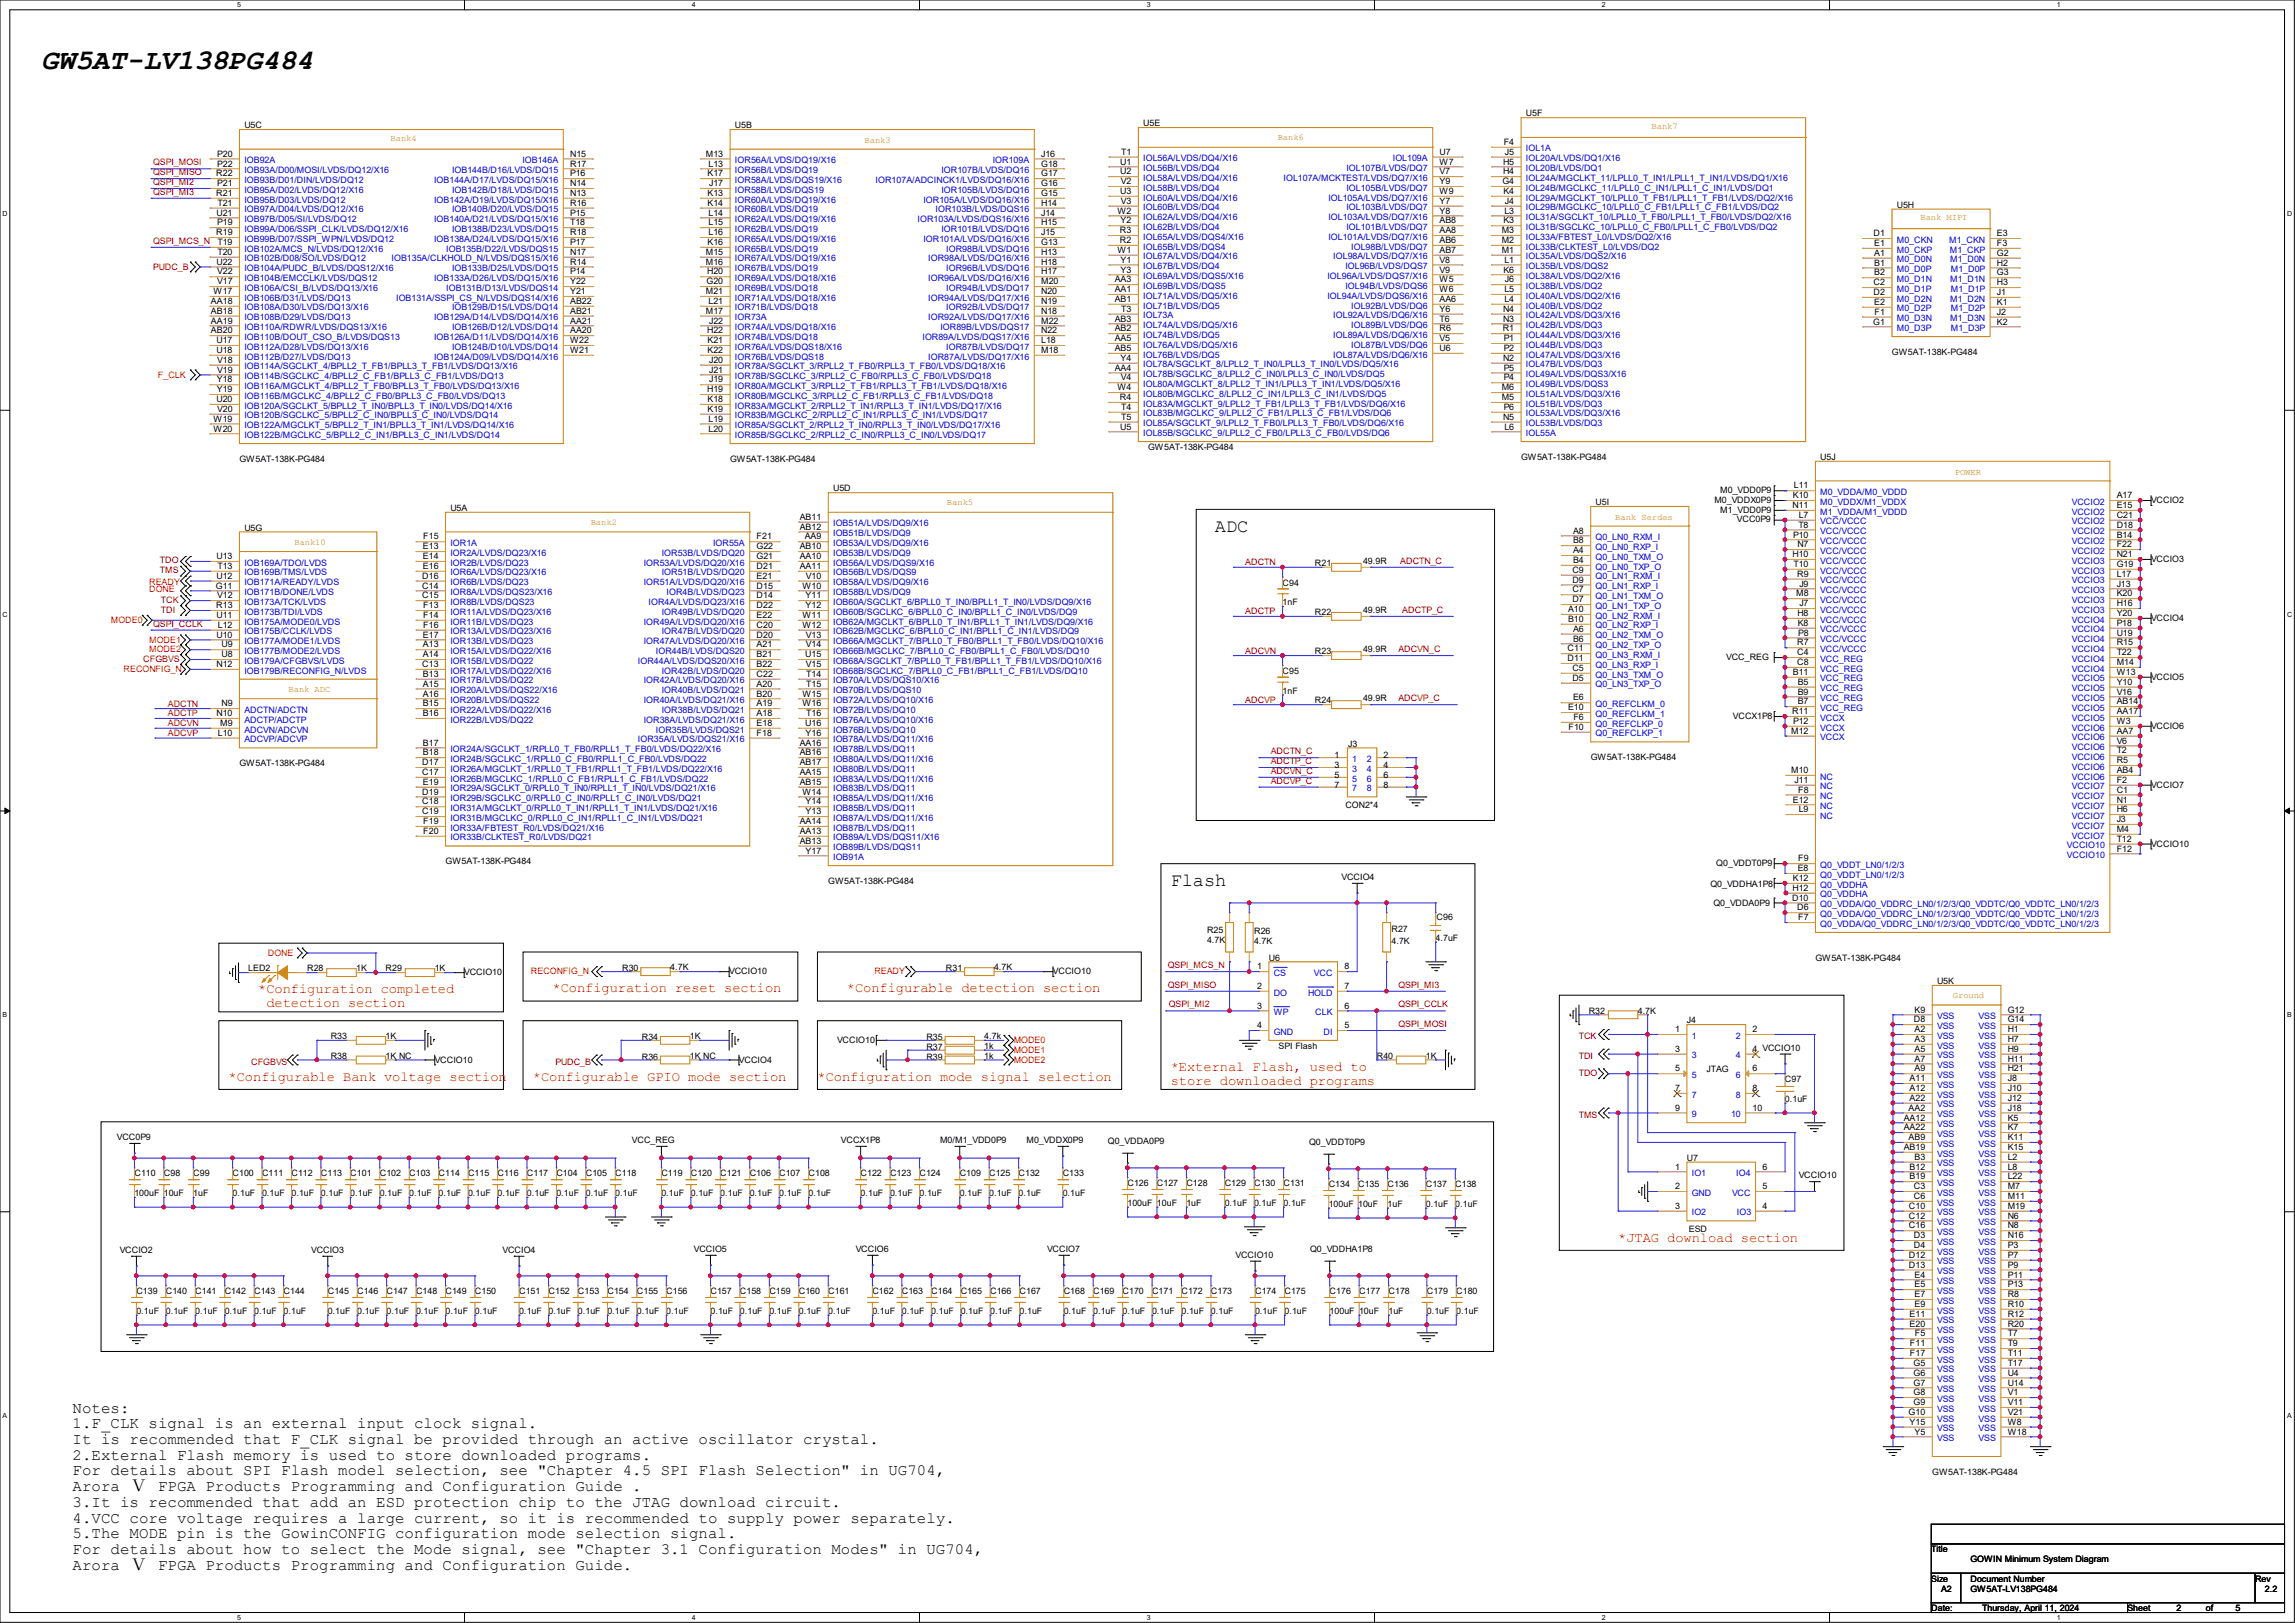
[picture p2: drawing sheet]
<svg xmlns="http://www.w3.org/2000/svg" width="297mm" height="210mm" viewBox="0 0 297 210" stroke-linecap="round" stroke-linejoin="round" font-family="sans-serif">
<defs><g id="words">
<text font-size="3.7" x="5.3" y="8.9">GW5AT-LV138PG484</text>
<g font-size="2.4">
<text x="157.2" y="68.9">ADC</text>
<text x="151.5" y="114.6">Flash</text>
</g>
<g font-size="2">
<text x="9.4" y="182.8">Notes:</text>
<text x="9.4" y="184.8">1.F_CLK signal is an external input clock signal.</text>
<text x="9.4" y="186.9">It is recommended that F_CLK signal be provided through an active oscillator crystal.</text>
<text x="9.4" y="188.9">2.External Flash memory is used to store downloaded programs.</text>
<text x="9.4" y="190.9">For details about SPI Flash model selection, see &quot;Chapter 4.5 SPI Flash Selection&quot; in UG704,</text>
<text x="9.4" y="193">Arora Ⅴ FPGA Products Programming and Configuration Guide .</text>
<text x="9.4" y="195">3.It is recommended that add an ESD protection chip to the JTAG download circuit.</text>
<text x="9.4" y="197">4.VCC core voltage requires a large current, so it is recommended to supply power separately.</text>
<text x="9.4" y="199.1">5.The MODE pin is the GowinCONFIG configuration mode selection signal.</text>
<text x="9.4" y="201.1">For details about how to select the Mode signal, see &quot;Chapter 3.1 Configuration Modes&quot; in UG704,</text>
<text x="9.4" y="203.1">Arora Ⅴ FPGA Products Programming and Configuration Guide.</text>
</g>
<g font-size="1.8" fill="#f00">
<text x="33.4" y="128.5">*Configuration completed</text>
<text x="34.5" y="130.3">detection section</text>
<text x="71.5" y="128.4">*Configuration reset section</text>
<text x="109.6" y="128.4">*Configurable detection section</text>
<text x="29.6" y="139.8">*Configurable Bank voltage section</text>
<text x="69" y="139.8">*Configurable GPIO mode section</text>
<text x="105.8" y="139.8">*Configuration mode signal selection</text>
<text x="151.5" y="138.6">*External Flash, used to</text>
<text x="151.5" y="140.3">store downloaded programs</text>
<text x="209.4" y="160.7">*JTAG download section</text>
</g>
<g font-size="1.1">
<text x="31.6" y="16.6">U5C</text>
<text x="95.1" y="16.6">U5B</text>
<text x="148" y="16.3">U5E</text>
<text x="197.5" y="15.1">U5F</text>
<text x="28" y="22.8">R22</text>
<text x="28.1" y="20.3">P20</text>
<text x="28.1" y="21.5">P22</text>
<text x="73.8" y="22.8">P16</text>
<text x="73.8" y="21.5">R17</text>
<text x="73.8" y="20.3">N15</text>
<text x="91.4" y="20.3">M13</text>
<text x="91.6" y="22.8">K17</text>
<text x="91.7" y="21.5">L13</text>
<text x="134.7" y="22.8">G17</text>
<text x="134.7" y="21.5">G18</text>
<text x="134.7" y="20.3">J16</text>
<text x="145" y="21.3">U1</text>
<text x="145" y="22.6">U2</text>
<text x="145.1" y="23.8">V2</text>
<text x="145.1" y="20">T1</text>
<text x="186.3" y="23.8">Y9</text>
<text x="186.3" y="22.6">V7</text>
<text x="186.3" y="21.3">W7</text>
<text x="186.3" y="20">U7</text>
<text x="194.4" y="23.8">G4</text>
<text x="194.5" y="21.3">H5</text>
<text x="194.5" y="22.6">H4</text>
<text x="194.6" y="18.8">F4</text>
<text x="194.8" y="20">J5</text>
<text x="28" y="25.4">R21</text>
<text x="28" y="27.9">U21</text>
<text x="28.1" y="24.1">P21</text>
<text x="28.1" y="29.2">P19</text>
<text x="28.2" y="26.6">T21</text>
<text x="73.8" y="29.2">T18</text>
<text x="73.8" y="27.9">P15</text>
<text x="73.8" y="26.6">R16</text>
<text x="73.8" y="25.4">N13</text>
<text x="73.8" y="24.1">N14</text>
<text x="91.6" y="25.4">K13</text>
<text x="91.6" y="26.6">K14</text>
<text x="91.7" y="27.9">L14</text>
<text x="91.7" y="29.2">L15</text>
<text x="91.8" y="24.1">J17</text>
<text x="134.7" y="29.2">H15</text>
<text x="134.7" y="27.9">J14</text>
<text x="134.7" y="26.6">H14</text>
<text x="134.7" y="25.4">G15</text>
<text x="134.7" y="24.1">G16</text>
<text x="144.6" y="27.6">W2</text>
<text x="145" y="25.1">U3</text>
<text x="145" y="28.9">Y2</text>
<text x="145.1" y="26.4">V3</text>
<text x="186.3" y="28.9">AB8</text>
<text x="186.3" y="27.6">Y8</text>
<text x="186.3" y="26.4">Y7</text>
<text x="186.3" y="25.1">W9</text>
<text x="194.6" y="25.1">K4</text>
<text x="194.6" y="28.9">K3</text>
<text x="194.7" y="27.6">L3</text>
<text x="194.8" y="26.4">J4</text>
<text x="245.5" y="26.9">U5H</text>
<text x="28" y="30.4">R19</text>
<text x="28" y="34.2">U22</text>
<text x="28.1" y="35.5">V22</text>
<text x="28.2" y="31.7">T19</text>
<text x="28.2" y="33">T20</text>
<text x="73.8" y="35.5">P14</text>
<text x="73.8" y="34.2">R14</text>
<text x="73.8" y="33">N17</text>
<text x="73.8" y="31.7">P17</text>
<text x="73.8" y="30.4">R18</text>
<text x="91.4" y="33">M15</text>
<text x="91.4" y="34.2">M16</text>
<text x="91.5" y="35.5">H20</text>
<text x="91.6" y="31.7">K16</text>
<text x="91.7" y="30.4">L16</text>
<text x="134.7" y="30.4">J15</text>
<text x="134.7" y="35.5">H17</text>
<text x="134.7" y="34.2">H18</text>
<text x="134.7" y="33">H13</text>
<text x="134.7" y="31.7">G13</text>
<text x="144.6" y="32.7">W1</text>
<text x="144.9" y="30.2">R3</text>
<text x="144.9" y="31.5">R2</text>
<text x="145" y="34">Y1</text>
<text x="145" y="35.3">Y3</text>
<text x="186.3" y="30.2">AA8</text>
<text x="186.3" y="35.3">V9</text>
<text x="186.3" y="34">V8</text>
<text x="186.3" y="32.7">AB7</text>
<text x="186.3" y="31.5">AB6</text>
<text x="194.3" y="30.2">M3</text>
<text x="194.3" y="31.5">M2</text>
<text x="194.3" y="32.7">M1</text>
<text x="194.6" y="35.3">K6</text>
<text x="194.7" y="34">L1</text>
<text x="242.5" y="30.6">D1</text>
<text x="242.6" y="31.8">E1</text>
<text x="242.6" y="33.1">A1</text>
<text x="242.6" y="34.4">B1</text>
<text x="242.6" y="35.6">B2</text>
<text x="258.4" y="30.6">E3</text>
<text x="258.4" y="31.8">F3</text>
<text x="258.4" y="33.1">G2</text>
<text x="258.4" y="34.4">H2</text>
<text x="258.4" y="35.6">G3</text>
<text x="27.3" y="39.3">AA18</text>
<text x="27.3" y="40.6">AB18</text>
<text x="27.3" y="41.9">AA19</text>
<text x="27.6" y="38.1">W17</text>
<text x="28.1" y="36.8">V17</text>
<text x="73.8" y="41.9">AA21</text>
<text x="73.8" y="40.6">AB21</text>
<text x="73.8" y="39.3">AB22</text>
<text x="73.8" y="38.1">Y21</text>
<text x="73.8" y="36.8">Y22</text>
<text x="91.4" y="38.1">M21</text>
<text x="91.4" y="40.6">M17</text>
<text x="91.4" y="36.8">G20</text>
<text x="91.7" y="39.3">L21</text>
<text x="91.8" y="41.9">J22</text>
<text x="134.7" y="41.9">M22</text>
<text x="134.7" y="40.6">N18</text>
<text x="134.7" y="39.3">N19</text>
<text x="134.7" y="38.1">N20</text>
<text x="134.7" y="36.8">M20</text>
<text x="144.3" y="36.5">AA3</text>
<text x="144.3" y="37.8">AA1</text>
<text x="144.3" y="39.1">AB1</text>
<text x="144.3" y="41.6">AB3</text>
<text x="145.1" y="40.3">T3</text>
<text x="186.3" y="41.6">T6</text>
<text x="186.3" y="40.3">Y6</text>
<text x="186.3" y="39.1">AA6</text>
<text x="186.3" y="37.8">W6</text>
<text x="186.3" y="36.5">W5</text>
<text x="194.5" y="40.3">N4</text>
<text x="194.5" y="41.6">N3</text>
<text x="194.7" y="37.8">L5</text>
<text x="194.7" y="39.1">L4</text>
<text x="194.8" y="36.5">J6</text>
<text x="242.4" y="42">G1</text>
<text x="242.5" y="36.9">C2</text>
<text x="242.5" y="38.2">D2</text>
<text x="242.6" y="39.5">E2</text>
<text x="242.6" y="40.7">F1</text>
<text x="258.4" y="36.9">H3</text>
<text x="258.4" y="38.2">J1</text>
<text x="258.4" y="39.5">K1</text>
<text x="258.4" y="40.7">J2</text>
<text x="258.4" y="42">K2</text>
<text x="27.3" y="43.1">AB20</text>
<text x="28" y="44.4">U17</text>
<text x="28" y="45.7">U18</text>
<text x="28.1" y="46.9">V18</text>
<text x="73.8" y="45.7">W21</text>
<text x="73.8" y="44.4">W22</text>
<text x="73.8" y="43.1">AA20</text>
<text x="91.5" y="43.1">H22</text>
<text x="91.6" y="44.4">K21</text>
<text x="91.6" y="45.7">K22</text>
<text x="91.8" y="46.9">J20</text>
<text x="134.7" y="45.7">M18</text>
<text x="134.7" y="44.4">L18</text>
<text x="134.7" y="43.1">N22</text>
<text x="144.3" y="42.9">AB2</text>
<text x="144.3" y="44.2">AA5</text>
<text x="144.3" y="45.4">AB5</text>
<text x="144.3" y="48">AA4</text>
<text x="145" y="46.7">Y4</text>
<text x="186.3" y="45.4">U6</text>
<text x="186.3" y="44.2">V5</text>
<text x="186.3" y="42.9">R6</text>
<text x="194.5" y="42.9">R1</text>
<text x="194.5" y="46.7">N2</text>
<text x="194.6" y="44.2">P1</text>
<text x="194.6" y="45.4">P2</text>
<text x="194.6" y="48">P5</text>
<text x="244.8" y="45.9">GW5AT-138K-PG484</text>
<text x="28" y="52">U20</text>
<text x="28.1" y="49.5">Y18</text>
<text x="28.1" y="50.8">Y19</text>
<text x="28.1" y="48.2">V19</text>
<text x="28.1" y="53.3">V20</text>
<text x="91.5" y="50.8">H19</text>
<text x="91.6" y="52">K18</text>
<text x="91.6" y="53.3">K19</text>
<text x="91.8" y="48.2">J21</text>
<text x="91.8" y="49.5">J19</text>
<text x="144.6" y="50.5">W4</text>
<text x="144.9" y="51.8">R4</text>
<text x="145.1" y="49.2">V4</text>
<text x="145.1" y="53">T4</text>
<text x="194.3" y="50.5">M6</text>
<text x="194.3" y="51.8">M5</text>
<text x="194.6" y="49.2">P4</text>
<text x="194.6" y="53">P6</text>
<text x="27.6" y="54.6">W19</text>
<text x="27.6" y="55.8">W20</text>
<text x="31" y="59.8">GW5AT-138K-PG484</text>
<text x="91.7" y="54.6">L19</text>
<text x="91.7" y="55.8">L20</text>
<text x="94.5" y="59.8">GW5AT-138K-PG484</text>
<text x="145" y="55.6">U5</text>
<text x="145.1" y="54.3">T5</text>
<text x="148.6" y="58.3">GW5AT-138K-PG484</text>
<text x="194.5" y="54.3">N5</text>
<text x="194.7" y="55.6">L6</text>
<text x="196.8" y="59.5">GW5AT-138K-PG484</text>
<text x="235.6" y="59.5">U5J</text>
<text x="107.8" y="63.6">U5D</text>
<text x="206.5" y="65.4">U5I</text>
<text x="221.9" y="65.1">M0_VDDX0P9</text>
<text x="222.6" y="63.8">M0_VDD0P9</text>
<text x="232" y="65.7">N11</text>
<text x="232" y="64.5">K10</text>
<text x="232.2" y="63.2">L11</text>
<text x="273.9" y="64.5">A17</text>
<text x="273.9" y="65.7">E15</text>
<text x="278.4" y="65.1">VCCIO2</text>
<text x="31.6" y="68.7">U5G</text>
<text x="54.7" y="71.1">E13</text>
<text x="54.8" y="69.8">F15</text>
<text x="58.3" y="66.1">U5A</text>
<text x="97.9" y="71.1">G22</text>
<text x="97.9" y="69.8">F21</text>
<text x="103.5" y="67.3">AB11</text>
<text x="103.5" y="68.5">AB12</text>
<text x="103.5" y="71.1">AB10</text>
<text x="104.1" y="69.8">AA9</text>
<text x="203.6" y="69">A8</text>
<text x="203.6" y="70.3">B8</text>
<text x="203.6" y="71.6">A4</text>
<text x="222.6" y="66.4">M1_VDD0P9</text>
<text x="224.8" y="67.5">VCC0P9</text>
<text x="232.1" y="69.6">P10</text>
<text x="232.6" y="70.8">N7</text>
<text x="232.7" y="68.3">T8</text>
<text x="232.8" y="67">L7</text>
<text x="273.9" y="67">C21</text>
<text x="273.9" y="68.3">D18</text>
<text x="273.9" y="69.6">B14</text>
<text x="273.9" y="70.8">F22</text>
<text x="27.9" y="76.2">G11</text>
<text x="28" y="72.4">U13</text>
<text x="28" y="74.9">U12</text>
<text x="28.1" y="77.4">V12</text>
<text x="28.2" y="73.6">T13</text>
<text x="54.7" y="74.9">D16</text>
<text x="54.7" y="76.2">C14</text>
<text x="54.7" y="77.4">C15</text>
<text x="54.7" y="72.4">E14</text>
<text x="54.7" y="73.6">E16</text>
<text x="97.9" y="77.4">D14</text>
<text x="97.9" y="76.2">D15</text>
<text x="97.9" y="74.9">E21</text>
<text x="97.9" y="73.6">D21</text>
<text x="97.9" y="72.4">G21</text>
<text x="103.5" y="72.4">AA10</text>
<text x="103.5" y="73.6">AA11</text>
<text x="103.8" y="76.2">W10</text>
<text x="104.3" y="77.4">Y11</text>
<text x="104.3" y="74.9">V10</text>
<text x="166" y="75.8">C94</text>
<text x="170.2" y="73.2">R21</text>
<text x="176.4" y="73">49.9R</text>
<text x="203.5" y="74.1">C9</text>
<text x="203.5" y="75.4">D9</text>
<text x="203.5" y="76.7">C7</text>
<text x="203.5" y="77.9">D7</text>
<text x="203.6" y="72.9">B4</text>
<text x="232" y="72.1">H10</text>
<text x="232.1" y="73.4">T10</text>
<text x="232.4" y="77.2">M8</text>
<text x="232.6" y="74.6">R9</text>
<text x="232.9" y="75.9">J9</text>
<text x="273.9" y="72.1">N21</text>
<text x="273.9" y="73.4">G19</text>
<text x="273.9" y="74.6">L17</text>
<text x="273.9" y="75.9">J13</text>
<text x="273.9" y="77.2">K20</text>
<text x="278.4" y="72.7">VCCIO3</text>
<text x="28" y="78.7">R13</text>
<text x="28" y="80">U11</text>
<text x="28" y="82.5">U10</text>
<text x="28.2" y="81.2">L12</text>
<text x="28.7" y="83.8">U9</text>
<text x="54.7" y="82.5">E17</text>
<text x="54.7" y="83.8">A13</text>
<text x="54.8" y="78.7">F13</text>
<text x="54.8" y="80">F14</text>
<text x="54.8" y="81.2">F16</text>
<text x="97.9" y="83.8">A21</text>
<text x="97.9" y="82.5">D20</text>
<text x="97.9" y="81.2">C20</text>
<text x="97.9" y="80">E22</text>
<text x="97.9" y="78.7">D22</text>
<text x="103.8" y="80">W11</text>
<text x="103.8" y="81.2">W12</text>
<text x="104.3" y="78.7">Y12</text>
<text x="104.3" y="82.5">V13</text>
<text x="104.3" y="83.8">V14</text>
<text x="166" y="78.3">1nF</text>
<text x="170.2" y="79.6">R22</text>
<text x="176.4" y="79.3">49.9R</text>
<text x="202.9" y="79.2">A10</text>
<text x="202.9" y="80.5">B10</text>
<text x="203.6" y="81.7">A6</text>
<text x="203.6" y="83">B6</text>
<text x="232.6" y="83.5">R7</text>
<text x="232.6" y="79.7">H8</text>
<text x="232.7" y="81">K8</text>
<text x="232.7" y="82.3">P8</text>
<text x="232.9" y="78.4">J7</text>
<text x="273.9" y="78.4">H16</text>
<text x="273.9" y="79.7">Y20</text>
<text x="273.9" y="81">P18</text>
<text x="273.9" y="82.3">U19</text>
<text x="273.9" y="83.5">R15</text>
<text x="278.4" y="80.4">VCCIO4</text>
<text x="28" y="86.3">N12</text>
<text x="28.7" y="85.1">U8</text>
<text x="54.7" y="86.3">C13</text>
<text x="54.7" y="85.1">A14</text>
<text x="54.7" y="87.6">B13</text>
<text x="54.7" y="88.9">A15</text>
<text x="97.9" y="88.9">A20</text>
<text x="97.9" y="87.6">C22</text>
<text x="97.9" y="86.3">B22</text>
<text x="97.9" y="85.1">B21</text>
<text x="104.2" y="85.1">U15</text>
<text x="104.3" y="86.3">V15</text>
<text x="104.3" y="87.6">T14</text>
<text x="104.3" y="88.9">T15</text>
<text x="166" y="87.2">C95</text>
<text x="166" y="89.7">1nF</text>
<text x="170.2" y="84.7">R23</text>
<text x="176.4" y="84.4">49.9R</text>
<text x="202.9" y="84.3">C11</text>
<text x="202.9" y="85.6">D11</text>
<text x="203.5" y="86.8">C5</text>
<text x="203.5" y="88.1">D5</text>
<text x="223.4" y="85.4">VCC_REG</text>
<text x="232" y="87.3">B11</text>
<text x="232.6" y="84.8">C4</text>
<text x="232.6" y="86.1">C8</text>
<text x="232.7" y="88.6">B5</text>
<text x="232.7" y="89.9">B9</text>
<text x="273.9" y="84.8">T22</text>
<text x="273.9" y="86.1">M14</text>
<text x="273.9" y="87.3">W13</text>
<text x="273.9" y="88.6">Y10</text>
<text x="273.9" y="89.9">V16</text>
<text x="278.4" y="88">VCCIO5</text>
<text x="28" y="92.7">N10</text>
<text x="28.2" y="95.2">L10</text>
<text x="28.5" y="93.9">M9</text>
<text x="28.7" y="91.4">N9</text>
<text x="54.7" y="90.1">A16</text>
<text x="54.7" y="91.4">B15</text>
<text x="54.7" y="92.7">B16</text>
<text x="97.9" y="95.2">F18</text>
<text x="97.9" y="93.9">E18</text>
<text x="97.9" y="92.7">A18</text>
<text x="97.9" y="91.4">A19</text>
<text x="97.9" y="90.1">B20</text>
<text x="103.8" y="90.1">W15</text>
<text x="103.8" y="91.4">W16</text>
<text x="104.2" y="93.9">U16</text>
<text x="104.3" y="95.2">Y16</text>
<text x="104.3" y="92.7">T16</text>
<text x="170.2" y="91">R24</text>
<text x="176.4" y="90.8">49.9R</text>
<text x="202.9" y="91.9">E10</text>
<text x="203" y="94.4">F10</text>
<text x="203.6" y="90.6">E6</text>
<text x="203.6" y="93.2">F6</text>
<text x="224.3" y="93.1">VCCX1P8</text>
<text x="231.8" y="95">M12</text>
<text x="231.9" y="92.4">R11</text>
<text x="232.1" y="93.7">P12</text>
<text x="232.7" y="91.1">B7</text>
<text x="273.9" y="91.1">AB14</text>
<text x="273.9" y="92.4">AA17</text>
<text x="273.9" y="93.7">W3</text>
<text x="273.9" y="95">AA7</text>
<text x="278.4" y="94.3">VCCIO6</text>
<text x="31" y="99.1">GW5AT-138K-PG484</text>
<text x="54.7" y="99">D17</text>
<text x="54.7" y="100.3">C17</text>
<text x="54.7" y="96.5">B17</text>
<text x="54.7" y="97.8">B18</text>
<text x="54.7" y="101.6">E19</text>
<text x="103.5" y="96.5">AA16</text>
<text x="103.5" y="97.8">AB16</text>
<text x="103.5" y="99">AB17</text>
<text x="103.5" y="100.3">AA15</text>
<text x="103.5" y="101.6">AB15</text>
<text x="172.7" y="98.1">1</text>
<text x="172.7" y="99.4">3</text>
<text x="172.7" y="100.7">5</text>
<text x="172.7" y="101.9">7</text>
<text x="174.5" y="96.6">J3</text>
<text x="179.1" y="98.1">2</text>
<text x="179.1" y="99.4">4</text>
<text x="179.1" y="100.7">6</text>
<text x="179.1" y="101.9">8</text>
<text x="205.9" y="98.4">GW5AT-138K-PG484</text>
<text x="231.8" y="100">M10</text>
<text x="232.2" y="101.3">J11</text>
<text x="273.9" y="96.2">V6</text>
<text x="273.9" y="97.5">T2</text>
<text x="273.9" y="98.8">R5</text>
<text x="273.9" y="100">AB4</text>
<text x="273.9" y="101.3">F2</text>
<text x="278.4" y="101.9">VCCIO7</text>
<text x="54.7" y="102.8">D19</text>
<text x="54.7" y="104.1">C18</text>
<text x="54.7" y="105.4">C19</text>
<text x="54.8" y="106.6">F19</text>
<text x="54.8" y="107.9">F20</text>
<text x="103.5" y="106.6">AA14</text>
<text x="103.5" y="107.9">AA13</text>
<text x="103.8" y="102.8">W14</text>
<text x="104.3" y="104.1">Y14</text>
<text x="104.3" y="105.4">Y13</text>
<text x="174.1" y="104.6">CON2*4</text>
<text x="232" y="103.8">E12</text>
<text x="232.7" y="102.6">F8</text>
<text x="232.8" y="105.1">L9</text>
<text x="273.9" y="102.6">C1</text>
<text x="273.9" y="103.8">N1</text>
<text x="273.9" y="105.1">H6</text>
<text x="273.9" y="106.4">J3</text>
<text x="273.9" y="107.7">M4</text>
<text x="57.7" y="111.8">GW5AT-138K-PG484</text>
<text x="103.5" y="109.2">AB13</text>
<text x="104.3" y="110.5">Y17</text>
<text x="173.6" y="113.9">VCCIO4</text>
<text x="222.1" y="112.1">Q0_VDDT0P9</text>
<text x="232.7" y="112.7">E8</text>
<text x="232.7" y="111.5">F9</text>
<text x="273.9" y="110.2">F12</text>
<text x="273.9" y="108.9">T12</text>
<text x="278.4" y="109.6">VCCIO10</text>
<text x="107.2" y="114.4">GW5AT-138K-PG484</text>
<text x="185.9" y="119.1">C96</text>
<text x="221.4" y="114.8">Q0_VDDHA1P8</text>
<text x="221.7" y="117.2">Q0_VDDA0P9</text>
<text x="231.9" y="116.5">D10</text>
<text x="232" y="115.3">H12</text>
<text x="232" y="114">K12</text>
<text x="232.6" y="117.8">D6</text>
<text x="232.7" y="119.1">F7</text>
<text x="32.1" y="125.7">LED2</text>
<text x="39.8" y="125.7">R28</text>
<text x="46.1" y="125.7">1K</text>
<text x="49.9" y="125.7">R29</text>
<text x="56.3" y="125.7">1K</text>
<text x="80.5" y="125.7">R30</text>
<text x="86.7" y="125.6">4.7K</text>
<text x="122.4" y="125.7">R31</text>
<text x="128.6" y="125.6">4.7K</text>
<text x="156.2" y="120.7">R25</text>
<text x="156.2" y="122">4.7K</text>
<text x="162.3" y="120.9">R26</text>
<text x="162.3" y="122.1">4.7K</text>
<text x="162.7" y="125.4">1</text>
<text x="164.2" y="124.3">U6</text>
<text x="174" y="125.4">8</text>
<text x="180.1" y="120.6">R27</text>
<text x="180.1" y="122.1">4.7K</text>
<text x="185.8" y="121.8">4.7uF</text>
<text x="234.9" y="124.3">GW5AT-138K-PG484</text>
<text x="60.1" y="126.2">VCCIO10</text>
<text x="94.4" y="126.1">VCCIO10</text>
<text x="136.3" y="126.1">VCCIO10</text>
<text x="162.7" y="128">2</text>
<text x="162.7" y="130.5">3</text>
<text x="174" y="130.5">6</text>
<text x="174" y="128">7</text>
<text x="205.6" y="131.2">R32</text>
<text x="212" y="131.2">4.7K</text>
<text x="247.8" y="131">K9</text>
<text x="250.7" y="127.3">U5K</text>
<text x="259.8" y="131">G12</text>
<text x="42.8" y="137">R38</text>
<text x="42.8" y="134.5">R33</text>
<text x="49.9" y="137">1K NC</text>
<text x="49.9" y="134.5">1K</text>
<text x="56.3" y="137.5">VCCIO10</text>
<text x="83.1" y="137.1">R36</text>
<text x="83.1" y="134.6">R34</text>
<text x="89.3" y="137">1K NC</text>
<text x="89.3" y="134.5">1K</text>
<text x="95.6" y="137.5">VCCIO4</text>
<text x="108.3" y="135">VCCIO10</text>
<text x="119.9" y="135.9">R37</text>
<text x="119.9" y="137.1">R39</text>
<text x="119.9" y="134.6">R35</text>
<text x="127.4" y="135.7">1k</text>
<text x="127.4" y="137">1k</text>
<text x="127.4" y="134.5">4.7k</text>
<text x="162.7" y="133.1">4</text>
<text x="165.5" y="135.7">SPI Flash</text>
<text x="174" y="133.1">5</text>
<text x="178.2" y="137">R40</text>
<text x="184.5" y="137">1K</text>
<text x="216.8" y="133.6">1</text>
<text x="216.8" y="136.1">3</text>
<text x="218.3" y="132.4">J4</text>
<text x="226.8" y="133.6">2</text>
<text x="226.8" y="136.1">4 VCCIO10</text>
<text x="247.7" y="132.3">D8</text>
<text x="247.8" y="133.6">A2</text>
<text x="247.8" y="134.8">A3</text>
<text x="247.8" y="136.1">A5</text>
<text x="247.8" y="137.4">A7</text>
<text x="259.8" y="132.3">G14</text>
<text x="259.8" y="133.6">H1</text>
<text x="259.8" y="134.8">H7</text>
<text x="259.8" y="136.1">H9</text>
<text x="259.8" y="137.4">H11</text>
<text x="216.8" y="138.6">5</text>
<text x="216.8" y="141.2">7</text>
<text x="216.8" y="143.7">9</text>
<text x="220.8" y="138.8">JTAG</text>
<text x="226.8" y="138.6">6</text>
<text x="226.8" y="141.2">8</text>
<text x="226.8" y="143.7">10</text>
<text x="231" y="140">C97</text>
<text x="231" y="142.6">0.1uF</text>
<text x="247" y="143.7">AA2</text>
<text x="247.1" y="139.9">A11</text>
<text x="247.1" y="141.2">A12</text>
<text x="247.1" y="142.5">A22</text>
<text x="247.8" y="138.6">A9</text>
<text x="259.8" y="138.6">H21</text>
<text x="259.8" y="139.9">J8</text>
<text x="259.8" y="141.2">J10</text>
<text x="259.8" y="142.5">J12</text>
<text x="259.8" y="143.7">J18</text>
<text x="15.1" y="147.5">VCC0P9</text>
<text x="81.8" y="147.9">VCC_REG</text>
<text x="108.8" y="147.9">VCCX1P8</text>
<text x="121.7" y="147.9">M0/M1_VDD0P9</text>
<text x="132.8" y="147.9">M0_VDDX0P9</text>
<text x="143.4" y="148">Q0_VDDA0P9</text>
<text x="169.4" y="148.2">Q0_VDDT0P9</text>
<text x="246.4" y="145">AA12</text>
<text x="246.4" y="146.3">AA22</text>
<text x="246.4" y="148.8">AB19</text>
<text x="247" y="147.5">AB9</text>
<text x="259.8" y="145">K5</text>
<text x="259.8" y="146.3">K7</text>
<text x="259.8" y="147.5">K11</text>
<text x="259.8" y="148.8">K15</text>
<text x="17.4" y="152.2">C110</text>
<text x="17.4" y="154.8">100uF 10uF</text>
<text x="21.2" y="152.2">C98</text>
<text x="25" y="152.2">C99</text>
<text x="25" y="154.8">1uF</text>
<text x="30.1" y="152.2">C100</text>
<text x="30.1" y="154.8">0.1uF</text>
<text x="33.9" y="152.2">C111</text>
<text x="33.9" y="154.8">0.1uF</text>
<text x="37.7" y="152.2">C112</text>
<text x="37.7" y="154.8">0.1uF</text>
<text x="41.5" y="152.2">C113</text>
<text x="41.5" y="154.8">0.1uF</text>
<text x="45.3" y="152.2">C101</text>
<text x="45.3" y="154.8">0.1uF</text>
<text x="49.1" y="152.2">C102</text>
<text x="49.1" y="154.8">0.1uF</text>
<text x="53" y="152.2">C103</text>
<text x="53" y="154.8">0.1uF</text>
<text x="56.8" y="152.2">C114</text>
<text x="56.8" y="154.8">0.1uF</text>
<text x="60.6" y="152.2">C115</text>
<text x="60.6" y="154.8">0.1uF</text>
<text x="64.4" y="152.2">C116</text>
<text x="64.4" y="154.8">0.1uF</text>
<text x="68.2" y="152.2">C117</text>
<text x="68.2" y="154.8">0.1uF</text>
<text x="72" y="152.2">C104</text>
<text x="72" y="154.8">0.1uF</text>
<text x="75.8" y="152.2">C105</text>
<text x="75.8" y="154.8">0.1uF</text>
<text x="79.6" y="152.2">C118</text>
<text x="79.6" y="154.8">0.1uF</text>
<text x="85.6" y="152.2">C119</text>
<text x="85.6" y="154.8">0.1uF</text>
<text x="89.4" y="152.2">C120</text>
<text x="89.4" y="154.8">0.1uF</text>
<text x="93.2" y="152.2">C121</text>
<text x="93.2" y="154.8">0.1uF</text>
<text x="97" y="152.2">C106</text>
<text x="97" y="154.8">0.1uF</text>
<text x="100.8" y="152.2">C107</text>
<text x="100.8" y="154.8">0.1uF</text>
<text x="104.6" y="152.2">C108</text>
<text x="104.6" y="154.8">0.1uF</text>
<text x="111.4" y="152.2">C122</text>
<text x="111.4" y="154.8">0.1uF</text>
<text x="115.2" y="152.2">C123</text>
<text x="115.2" y="154.8">0.1uF</text>
<text x="119" y="152.2">C124</text>
<text x="119" y="154.8">0.1uF</text>
<text x="124.2" y="152.2">C109</text>
<text x="124.2" y="154.8">0.1uF</text>
<text x="128" y="152.2">C125</text>
<text x="128" y="154.8">0.1uF</text>
<text x="131.8" y="152.2">C132</text>
<text x="131.8" y="154.8">0.1uF</text>
<text x="137.5" y="152.2">C133</text>
<text x="137.5" y="154.8">0.1uF</text>
<text x="145.9" y="153.5">C126</text>
<text x="149.7" y="153.5">C127</text>
<text x="153.5" y="153.5">C128</text>
<text x="158.5" y="153.5">C129</text>
<text x="162.3" y="153.5">C130</text>
<text x="166.1" y="153.5">C131</text>
<text x="172" y="153.6">C134</text>
<text x="175.8" y="153.6">C135</text>
<text x="179.6" y="153.6">C136</text>
<text x="184.5" y="153.6">C137</text>
<text x="188.3" y="153.6">C138</text>
<text x="216.8" y="153.9">2</text>
<text x="216.8" y="151.3">1</text>
<text x="218.3" y="150.2">U7</text>
<text x="228.1" y="153.9">5</text>
<text x="228.1" y="151.3">6</text>
<text x="232.8" y="152.5">VCCIO10</text>
<text x="247.1" y="151.3">B12</text>
<text x="247.1" y="152.6">B19</text>
<text x="247.7" y="153.9">C3</text>
<text x="247.7" y="155.2">C6</text>
<text x="247.8" y="150.1">B3</text>
<text x="259.8" y="150.1">L2</text>
<text x="259.8" y="151.3">L8</text>
<text x="259.8" y="152.6">L22</text>
<text x="259.8" y="153.9">M7</text>
<text x="259.8" y="155.2">M11</text>
<text x="145.9" y="156">100uF 10uF</text>
<text x="153.5" y="156">1uF</text>
<text x="158.5" y="156">0.1uF</text>
<text x="162.3" y="156">0.1uF</text>
<text x="166.1" y="156">0.1uF</text>
<text x="172" y="156.2">100uF 10uF</text>
<text x="179.6" y="156.2">1uF</text>
<text x="184.5" y="156.2">0.1uF</text>
<text x="188.3" y="156.2">0.1uF</text>
<text x="216.8" y="156.4">3</text>
<text x="218.6" y="159.5">ESD</text>
<text x="228.1" y="156.4">4</text>
<text x="247.1" y="156.4">C10</text>
<text x="247.1" y="157.7">C12</text>
<text x="247.1" y="159">C16</text>
<text x="247.7" y="160.2">D3</text>
<text x="247.7" y="161.5">D4</text>
<text x="259.8" y="156.4">M19</text>
<text x="259.8" y="157.7">N6</text>
<text x="259.8" y="159">N8</text>
<text x="259.8" y="160.2">N16</text>
<text x="259.8" y="161.5">P3</text>
<text x="15.5" y="162.1">VCCIO2</text>
<text x="17.7" y="167.5">C139</text>
<text x="21.5" y="167.5">C140</text>
<text x="25.3" y="167.5">C141</text>
<text x="29.1" y="167.5">C142</text>
<text x="32.9" y="167.5">C143</text>
<text x="36.7" y="167.5">C144</text>
<text x="40.3" y="162.1">VCCIO3</text>
<text x="42.4" y="167.5">C145</text>
<text x="46.2" y="167.5">C146</text>
<text x="50" y="167.5">C147</text>
<text x="53.8" y="167.5">C148</text>
<text x="57.7" y="167.5">C149</text>
<text x="61.5" y="167.5">C150</text>
<text x="65" y="162.1">VCCIO4</text>
<text x="67.2" y="167.5">C151</text>
<text x="71" y="167.5">C152</text>
<text x="74.8" y="167.5">C153</text>
<text x="78.6" y="167.5">C154</text>
<text x="82.4" y="167.5">C155</text>
<text x="86.2" y="167.5">C156</text>
<text x="89.8" y="162">VCCIO5</text>
<text x="91.9" y="167.5">C157</text>
<text x="95.8" y="167.5">C158</text>
<text x="99.6" y="167.5">C159</text>
<text x="103.4" y="167.5">C160</text>
<text x="107.2" y="167.5">C161</text>
<text x="110.7" y="162">VCCIO6</text>
<text x="112.9" y="167.5">C162</text>
<text x="116.7" y="167.5">C163</text>
<text x="120.5" y="167.5">C164</text>
<text x="124.3" y="167.5">C165</text>
<text x="128.1" y="167.5">C166</text>
<text x="131.9" y="167.5">C167</text>
<text x="135.5" y="162">VCCIO7</text>
<text x="137.7" y="167.5">C168</text>
<text x="141.5" y="167.5">C169</text>
<text x="145.3" y="167.5">C170</text>
<text x="149.1" y="167.5">C171</text>
<text x="152.9" y="167.5">C172</text>
<text x="156.7" y="167.5">C173</text>
<text x="159.9" y="162.8">VCCIO10</text>
<text x="162.4" y="167.5">C174</text>
<text x="166.2" y="167.5">C175</text>
<text x="169.5" y="162">Q0_VDDHA1P8</text>
<text x="172.1" y="167.5">C176</text>
<text x="175.9" y="167.5">C177</text>
<text x="179.7" y="167.5">C178</text>
<text x="184.7" y="167.5">C179</text>
<text x="188.5" y="167.5">C180</text>
<text x="247.1" y="162.8">D12</text>
<text x="247.1" y="164">D13</text>
<text x="247.8" y="165.3">E4</text>
<text x="247.8" y="166.6">E5</text>
<text x="247.8" y="167.9">E7</text>
<text x="259.8" y="162.8">P7</text>
<text x="259.8" y="164">P9</text>
<text x="259.8" y="165.3">P11</text>
<text x="259.8" y="166.6">P13</text>
<text x="259.8" y="167.9">R8</text>
<text x="17.7" y="170">0.1uF</text>
<text x="21.5" y="170">0.1uF</text>
<text x="25.3" y="170">0.1uF</text>
<text x="29.1" y="170">0.1uF</text>
<text x="32.9" y="170">0.1uF</text>
<text x="36.7" y="170">0.1uF</text>
<text x="42.4" y="170">0.1uF</text>
<text x="46.2" y="170">0.1uF</text>
<text x="50" y="170">0.1uF</text>
<text x="53.8" y="170">0.1uF</text>
<text x="57.7" y="170">0.1uF</text>
<text x="61.5" y="170">0.1uF</text>
<text x="67.2" y="170">0.1uF</text>
<text x="71" y="170">0.1uF</text>
<text x="74.8" y="170">0.1uF</text>
<text x="78.6" y="170">0.1uF</text>
<text x="82.4" y="170">0.1uF</text>
<text x="86.2" y="170">0.1uF</text>
<text x="91.9" y="170">0.1uF</text>
<text x="95.8" y="170">0.1uF</text>
<text x="99.6" y="170">0.1uF</text>
<text x="103.4" y="170">0.1uF</text>
<text x="107.2" y="170">0.1uF</text>
<text x="112.9" y="170">0.1uF</text>
<text x="116.7" y="170">0.1uF</text>
<text x="120.5" y="170">0.1uF</text>
<text x="124.3" y="170">0.1uF</text>
<text x="128.1" y="170">0.1uF</text>
<text x="131.9" y="170">0.1uF</text>
<text x="137.7" y="170">0.1uF</text>
<text x="141.5" y="170">0.1uF</text>
<text x="145.3" y="170">0.1uF</text>
<text x="149.1" y="170">0.1uF</text>
<text x="152.9" y="170">0.1uF</text>
<text x="156.7" y="170">0.1uF</text>
<text x="162.4" y="170">0.1uF</text>
<text x="166.2" y="170">0.1uF</text>
<text x="172.1" y="170">100uF 10uF</text>
<text x="179.7" y="170">1uF</text>
<text x="184.7" y="170">0.1uF</text>
<text x="188.5" y="170">0.1uF</text>
<text x="247.1" y="170.4">E11</text>
<text x="247.1" y="171.7">E20</text>
<text x="247.8" y="169.1">E9</text>
<text x="247.8" y="172.9">F5</text>
<text x="259.8" y="169.1">R10</text>
<text x="259.8" y="170.4">R12</text>
<text x="259.8" y="171.7">R20</text>
<text x="259.8" y="172.9">T7</text>
<text x="247.2" y="174.2">F11</text>
<text x="247.2" y="175.5">F17</text>
<text x="247.6" y="176.7">G5</text>
<text x="247.6" y="178">G6</text>
<text x="247.6" y="179.3">G7</text>
<text x="259.8" y="174.2">T9</text>
<text x="259.8" y="175.5">T11</text>
<text x="259.8" y="176.7">T17</text>
<text x="259.8" y="178">U4</text>
<text x="259.8" y="179.3">U14</text>
<text x="247" y="183.1">G10</text>
<text x="247.1" y="184.4">Y15</text>
<text x="247.6" y="180.6">G8</text>
<text x="247.6" y="181.8">G9</text>
<text x="247.8" y="185.6">Y5</text>
<text x="259.8" y="180.6">V1</text>
<text x="259.8" y="181.8">V11</text>
<text x="259.8" y="183.1">V21</text>
<text x="259.8" y="184.4">W8</text>
<text x="259.8" y="185.6">W18</text>
<text x="250.1" y="190.8">GW5AT-138K-PG484</text>
<text x="249.9" y="200.9">Title</text>
<text x="255" y="202.1">GOWIN Minimum System Diagram</text>
<text x="249.9" y="204.7">Size</text>
<text x="249.9" y="208.5">Date:</text>
<text x="251.2" y="206">A2</text>
<text x="255" y="204.7">Document Number</text>
<text x="255" y="206">GW5AT-LV138PG484</text>
<text x="256.5" y="208.5">Thursday, April 11, 2024</text>
<text x="275.3" y="208.5">Sheet</text>
<text x="281.7" y="208.5">2</text>
<text x="285.5" y="208.5">of</text>
<text x="289.3" y="208.5">5</text>
<text x="291.8" y="204.7">Rev</text>
<text x="293.1" y="206">2.2</text>
</g>
<g font-size="1.1" fill="#cc8006">
<text x="213.7" y="16.7">Bank7</text>
<text x="50.5" y="18.2">Bank4</text>
<text x="111.9" y="18.5">Bank3</text>
<text x="165.4" y="18.1">Bank6</text>
<text x="248.5" y="28.4">Bank MIPI</text>
<text x="122.6" y="65.4">Bank5</text>
<text x="253" y="61.4">POWER</text>
<text x="38.1" y="70.6">Bank10</text>
<text x="76.5" y="67.9">Bank2</text>
<text x="209" y="67.3">Bank Serdes</text>
<text x="37.3" y="89.5">Bank ADC</text>
<text x="252.7" y="129.1">Ground</text>
</g>
<g font-size="1.1" fill="#800000">
<text x="19.8" y="21.4">QSPI_MOSI</text>
<text x="19.8" y="22.6">QSPI_MISO</text>
<text x="19.8" y="23.9">QSPI_MI2</text>
<text x="19.8" y="25.2">QSPI_MI3</text>
<text x="19.8" y="34.9">PUDC_B</text>
<text x="19.8" y="31.5">QSPI_MCS_N</text>
<text x="20.7" y="72.9">TDO</text>
<text x="20.7" y="74.1">TMS</text>
<text x="161.2" y="73.2">ADCTN</text>
<text x="181.2" y="72.9">ADCTN_C</text>
<text x="19.8" y="81.1">QSPI_CCLK</text>
<text x="20.8" y="78.1">TCK</text>
<text x="20.8" y="79.3">TDI</text>
<text x="161.2" y="79.5">ADCTP</text>
<text x="181.5" y="79.3">ADCTP_C</text>
<text x="18.5" y="85.7">CFGBVS</text>
<text x="161.2" y="84.6">ADCVN</text>
<text x="181" y="84.4">ADCVN_C</text>
<text x="21.7" y="91.4">ADCTN</text>
<text x="21.7" y="92.7">ADCTP</text>
<text x="21.7" y="94">ADCVN</text>
<text x="21.7" y="95.3">ADCVP</text>
<text x="161.2" y="90.9">ADCVP</text>
<text x="181" y="90.7">ADCVP_C</text>
<text x="164.5" y="97.6">ADCTN_C</text>
<text x="164.5" y="98.9">ADCTP_C</text>
<text x="164.5" y="100.1">ADCVN_C</text>
<text x="164.5" y="101.4">ADCVP_C</text>
<text x="151.1" y="125.3">QSPI_MCS_N</text>
<text x="151.1" y="127.8">QSPI_MISO</text>
<text x="151.3" y="130.3">QSPI_MI2</text>
<text x="181" y="127.8">QSPI_MI3</text>
<text x="181" y="130.3">QSPI_CCLK</text>
<text x="32.5" y="137.8">CFGBVS</text>
<text x="71.9" y="137.8">PUDC_B</text>
<text x="181" y="132.9">QSPI_MOSI</text>
<text x="204.3" y="134.5">TCK</text>
<text x="204.3" y="137">TDI</text>
<text x="204.3" y="139.3">TDO</text>
<text x="204.3" y="144.6">TMS</text>
</g>
<g font-size="1.1" fill="#00c">
<text x="31.6" y="21.1">IOB92A</text>
<text x="31.6" y="22.4">IOB93A/D00/MOSI/LVDS/DQ12/X16</text>
<text x="31.6" y="23.7">IOB93B/D01/DIN/LVDS/DQ12</text>
<text x="56.2" y="23.7">IOB144A/D17/LVDS/DQ15/X16</text>
<text x="58.5" y="22.4">IOB144B/D16/LVDS/DQ15</text>
<text x="67.6" y="21.1">IOB146A</text>
<text x="95.1" y="21.1">IOR56A/LVDS/DQ19/X16</text>
<text x="95.1" y="22.4">IOR56B/LVDS/DQ19</text>
<text x="95.1" y="23.7">IOR58A/LVDS/DQS19/X16</text>
<text x="113.3" y="23.7">IOR107A/ADCINCK1/LVDS/DQ16/X16</text>
<text x="121.8" y="22.4">IOR107B/LVDS/DQ16</text>
<text x="128.5" y="21.1">IOR109A</text>
<text x="148" y="20.9">IOL56A/LVDS/DQ4/X16</text>
<text x="148" y="22.1">IOL56B/LVDS/DQ4</text>
<text x="148" y="23.4">IOL58A/LVDS/DQ4/X16</text>
<text x="166.1" y="23.4">IOL107A/MCKTEST/LVDS/DQ7/X16</text>
<text x="174.2" y="22.1">IOL107B/LVDS/DQ7</text>
<text x="180.3" y="20.9">IOL109A</text>
<text x="197.5" y="19.6">IOL1A</text>
<text x="197.5" y="20.9">IOL20A/LVDS/DQ1/X16</text>
<text x="197.5" y="22.1">IOL20B/LVDS/DQ1</text>
<text x="197.5" y="23.4">IOL24A/MGCLKT_11/LPLL0_T_IN1/LPLL1_T_IN1/LVDS/DQ1/X16</text>
<text x="31.6" y="24.9">IOB95A/D02/LVDS/DQ12/X16</text>
<text x="31.6" y="26.2">IOB95B/D03/LVDS/DQ12</text>
<text x="31.6" y="27.5">IOB97A/D04/LVDS/DQ12/X16</text>
<text x="31.6" y="28.7">IOB97B/D05/SI/LVDS/DQ12</text>
<text x="56.2" y="28.7">IOB140A/D21/LVDS/DQ15/X16</text>
<text x="56.2" y="26.2">IOB142A/D19/LVDS/DQ15/X16</text>
<text x="58.5" y="27.5">IOB140B/D20/LVDS/DQ15</text>
<text x="58.5" y="24.9">IOB142B/D18/LVDS/DQ15</text>
<text x="95.1" y="24.9">IOR58B/LVDS/DQS19</text>
<text x="95.1" y="26.2">IOR60A/LVDS/DQ19/X16</text>
<text x="95.1" y="27.5">IOR60B/LVDS/DQ19</text>
<text x="95.1" y="28.7">IOR62A/LVDS/DQ19/X16</text>
<text x="118.7" y="28.7">IOR103A/LVDS/DQS16/X16</text>
<text x="119.5" y="26.2">IOR105A/LVDS/DQ16/X16</text>
<text x="121.1" y="27.5">IOR103B/LVDS/DQS16</text>
<text x="121.8" y="24.9">IOR105B/LVDS/DQ16</text>
<text x="148" y="24.7">IOL58B/LVDS/DQ4</text>
<text x="148" y="26">IOL60A/LVDS/DQ4/X16</text>
<text x="148" y="27.2">IOL60B/LVDS/DQ4</text>
<text x="148" y="28.5">IOL62A/LVDS/DQ4/X16</text>
<text x="148" y="29.8">IOL62B/LVDS/DQ4</text>
<text x="171.9" y="28.5">IOL103A/LVDS/DQ7/X16</text>
<text x="171.9" y="26">IOL105A/LVDS/DQ7/X16</text>
<text x="174.2" y="29.8">IOL101B/LVDS/DQ7</text>
<text x="174.2" y="27.2">IOL103B/LVDS/DQ7</text>
<text x="174.2" y="24.7">IOL105B/LVDS/DQ7</text>
<text x="197.5" y="24.7">IOL24B/MGCLKC_11/LPLL0_C_IN1/LPLL1_C_IN1/LVDS/DQ1</text>
<text x="197.5" y="26">IOL29A/MGCLKT_10/LPLL0_T_FB1/LPLL1_T_FB1/LVDS/DQ2/X16</text>
<text x="197.5" y="27.2">IOL29B/MGCLKC_10/LPLL0_C_FB1/LPLL1_C_FB1/LVDS/DQ2</text>
<text x="197.5" y="28.5">IOL31A/SGCLKT_10/LPLL0_T_FB0/LPLL1_T_FB0/LVDS/DQ2/X16</text>
<text x="197.5" y="29.8">IOL31B/SGCLKC_10/LPLL0_C_FB0/LPLL1_C_FB0/LVDS/DQ2</text>
<text x="31.6" y="32.6">IOB102A/MCS_N/LVDS/DQ12/X16</text>
<text x="31.6" y="33.8">IOB102B/D08/SO/LVDS/DQ12</text>
<text x="31.6" y="35.1">IOB104A/PUDC_B/LVDS/DQS12/X16</text>
<text x="31.6" y="30">IOB99A/D06/SSPI_CLK/LVDS/DQ12/X16</text>
<text x="31.6" y="31.3">IOB99B/D07/SSPI_WPN/LVDS/DQ12</text>
<text x="50.7" y="33.8">IOB135A/CLKHOLD_N/LVDS/DQS15/X16</text>
<text x="56.2" y="31.3">IOB138A/D24/LVDS/DQ15/X16</text>
<text x="57.7" y="32.6">IOB135B/D22/LVDS/DQS15</text>
<text x="58.5" y="35.1">IOB133B/D25/LVDS/DQ15</text>
<text x="58.5" y="30">IOB138B/D23/LVDS/DQ15</text>
<text x="95.1" y="30">IOR62B/LVDS/DQ19</text>
<text x="95.1" y="31.3">IOR65A/LVDS/DQ19/X16</text>
<text x="95.1" y="32.6">IOR65B/LVDS/DQ19</text>
<text x="95.1" y="33.8">IOR67A/LVDS/DQ19/X16</text>
<text x="95.1" y="35.1">IOR67B/LVDS/DQ19</text>
<text x="119.5" y="31.3">IOR101A/LVDS/DQ16/X16</text>
<text x="120.1" y="33.8">IOR98A/LVDS/DQ16/X16</text>
<text x="121.8" y="30">IOR101B/LVDS/DQ16</text>
<text x="122.5" y="35.1">IOR96B/LVDS/DQ16</text>
<text x="122.5" y="32.6">IOR98B/LVDS/DQ16</text>
<text x="148" y="31">IOL65A/LVDS/DQS4/X16</text>
<text x="148" y="32.3">IOL65B/LVDS/DQS4</text>
<text x="148" y="33.6">IOL67A/LVDS/DQ4/X16</text>
<text x="148" y="34.8">IOL67B/LVDS/DQ4</text>
<text x="171.9" y="31">IOL101A/LVDS/DQ7/X16</text>
<text x="172.5" y="33.6">IOL98A/LVDS/DQ7/X16</text>
<text x="174.1" y="34.8">IOL96B/LVDS/DQS7</text>
<text x="174.9" y="32.3">IOL98B/LVDS/DQ7</text>
<text x="197.5" y="31">IOL33A/FBTEST_L0/LVDS/DQ2/X16</text>
<text x="197.5" y="32.3">IOL33B/CLKTEST_L0/LVDS/DQ2</text>
<text x="197.5" y="33.6">IOL35A/LVDS/DQS2/X16</text>
<text x="197.5" y="34.8">IOL35B/LVDS/DQS2</text>
<text x="245.5" y="31.4">M0_CKN</text>
<text x="245.5" y="32.7">M0_CKP</text>
<text x="245.5" y="34">M0_D0N</text>
<text x="245.5" y="35.2">M0_D0P</text>
<text x="252.3" y="31.4">M1_CKN</text>
<text x="252.3" y="32.7">M1_CKP</text>
<text x="252.4" y="34">M1_D0N</text>
<text x="252.5" y="35.2">M1_D0P</text>
<text x="31.6" y="36.4">IOB104B/EMCCLK/LVDS/DQS12</text>
<text x="31.6" y="37.6">IOB106A/CSI_B/LVDS/DQ13/X16</text>
<text x="31.6" y="38.9">IOB106B/D31/LVDS/DQ13</text>
<text x="31.6" y="40.2">IOB108A/D30/LVDS/DQ13/X16</text>
<text x="31.6" y="41.4">IOB108B/D29/LVDS/DQ13</text>
<text x="51.3" y="38.9">IOB131A/SSPI_CS_N/LVDS/DQS14/X16</text>
<text x="56.2" y="41.4">IOB129A/D14/LVDS/DQ14/X16</text>
<text x="56.2" y="36.4">IOB133A/D26/LVDS/DQ15/X16</text>
<text x="57.7" y="37.6">IOB131B/D13/LVDS/DQS14</text>
<text x="58.5" y="40.2">IOB129B/D15/LVDS/DQ14</text>
<text x="95.1" y="36.4">IOR69A/LVDS/DQ18/X16</text>
<text x="95.1" y="37.6">IOR69B/LVDS/DQ18</text>
<text x="95.1" y="38.9">IOR71A/LVDS/DQ18/X16</text>
<text x="95.1" y="40.2">IOR71B/LVDS/DQ18</text>
<text x="95.1" y="41.4">IOR73A</text>
<text x="120.1" y="41.4">IOR92A/LVDS/DQ17/X16</text>
<text x="120.1" y="38.9">IOR94A/LVDS/DQ17/X16</text>
<text x="120.1" y="36.4">IOR96A/LVDS/DQ16/X16</text>
<text x="122.5" y="40.2">IOR92B/LVDS/DQ17</text>
<text x="122.5" y="37.6">IOR94B/LVDS/DQ17</text>
<text x="148" y="36.1">IOL69A/LVDS/DQS5/X16</text>
<text x="148" y="37.4">IOL69B/LVDS/DQS5</text>
<text x="148" y="38.7">IOL71A/LVDS/DQ5/X16</text>
<text x="148" y="39.9">IOL71B/LVDS/DQ5</text>
<text x="148" y="41.2">IOL73A</text>
<text x="171.8" y="38.7">IOL94A/LVDS/DQS6/X16</text>
<text x="171.8" y="36.1">IOL96A/LVDS/DQS7/X16</text>
<text x="172.5" y="41.2">IOL92A/LVDS/DQ6/X16</text>
<text x="174.1" y="37.4">IOL94B/LVDS/DQS6</text>
<text x="174.9" y="39.9">IOL92B/LVDS/DQ6</text>
<text x="197.5" y="36.1">IOL38A/LVDS/DQ2/X16</text>
<text x="197.5" y="37.4">IOL38B/LVDS/DQ2</text>
<text x="197.5" y="38.7">IOL40A/LVDS/DQ2/X16</text>
<text x="197.5" y="39.9">IOL40B/LVDS/DQ2</text>
<text x="197.5" y="41.2">IOL42A/LVDS/DQ3/X16</text>
<text x="245.5" y="36.5">M0_D1N</text>
<text x="245.5" y="37.8">M0_D1P</text>
<text x="245.5" y="39">M0_D2N</text>
<text x="245.5" y="40.3">M0_D2P</text>
<text x="245.5" y="41.6">M0_D3N</text>
<text x="252.4" y="36.5">M1_D1N</text>
<text x="252.4" y="39">M1_D2N</text>
<text x="252.4" y="41.6">M1_D3N</text>
<text x="252.5" y="37.8">M1_D1P</text>
<text x="252.5" y="40.3">M1_D2P</text>
<text x="31.6" y="42.7">IOB110A/RDWR/LVDS/DQS13/X16</text>
<text x="31.6" y="44">IOB110B/DOUT_CSO_B/LVDS/DQS13</text>
<text x="31.6" y="45.3">IOB112A/D28/LVDS/DQ13/X16</text>
<text x="31.6" y="46.5">IOB112B/D27/LVDS/DQ13</text>
<text x="31.6" y="47.8">IOB114A/SGCLKT_4/BPLL2_T_FB1/BPLL3_T_FB1/LVDS/DQ13/X16</text>
<text x="56.2" y="46.5">IOB124A/D09/LVDS/DQ14/X16</text>
<text x="56.2" y="44">IOB126A/D11/LVDS/DQ14/X16</text>
<text x="58.5" y="45.3">IOB124B/D10/LVDS/DQ14</text>
<text x="58.5" y="42.7">IOB126B/D12/LVDS/DQ14</text>
<text x="95.1" y="42.7">IOR74A/LVDS/DQ18/X16</text>
<text x="95.1" y="44">IOR74B/LVDS/DQ18</text>
<text x="95.1" y="45.3">IOR76A/LVDS/DQS18/X16</text>
<text x="95.1" y="46.5">IOR76B/LVDS/DQS18</text>
<text x="95.1" y="47.8">IOR78A/SGCLKT_3/RPLL2_T_FB0/RPLL3_T_FB0/LVDS/DQ18/X16</text>
<text x="119.4" y="44">IOR89A/LVDS/DQS17/X16</text>
<text x="120.1" y="46.5">IOR87A/LVDS/DQ17/X16</text>
<text x="121.7" y="42.7">IOR89B/LVDS/DQS17</text>
<text x="122.5" y="45.3">IOR87B/LVDS/DQ17</text>
<text x="148" y="42.5">IOL74A/LVDS/DQ5/X16</text>
<text x="148" y="43.7">IOL74B/LVDS/DQ5</text>
<text x="148" y="45">IOL76A/LVDS/DQ5/X16</text>
<text x="148" y="46.3">IOL76B/LVDS/DQ5</text>
<text x="148" y="47.5">IOL78A/SGCLKT_8/LPLL2_T_IN0/LPLL3_T_IN0/LVDS/DQ5/X16</text>
<text x="172.5" y="46.3">IOL87A/LVDS/DQ6/X16</text>
<text x="172.5" y="43.7">IOL89A/LVDS/DQ6/X16</text>
<text x="174.9" y="45">IOL87B/LVDS/DQ6</text>
<text x="174.9" y="42.5">IOL89B/LVDS/DQ6</text>
<text x="197.5" y="42.5">IOL42B/LVDS/DQ3</text>
<text x="197.5" y="43.7">IOL44A/LVDS/DQ3/X16</text>
<text x="197.5" y="45">IOL44B/LVDS/DQ3</text>
<text x="197.5" y="46.3">IOL47A/LVDS/DQ3/X16</text>
<text x="197.5" y="47.5">IOL47B/LVDS/DQ3</text>
<text x="245.5" y="42.8">M0_D3P</text>
<text x="252.5" y="42.8">M1_D3P</text>
<text x="31.6" y="49.1">IOB114B/SGCLKC_4/BPLL2_C_FB1/BPLL3_C_FB1/LVDS/DQ13</text>
<text x="31.6" y="50.3">IOB116A/MGCLKT_4/BPLL2_T_FB0/BPLL3_T_FB0/LVDS/DQ13/X16</text>
<text x="31.6" y="51.6">IOB116B/MGCLKC_4/BPLL2_C_FB0/BPLL3_C_FB0/LVDS/DQ13</text>
<text x="31.6" y="52.9">IOB120A/SGCLKT_5/BPLL2_T_IN0/BPLL3_T_IN0/LVDS/DQ14/X16</text>
<text x="95.1" y="49.1">IOR78B/SGCLKC_3/RPLL2_C_FB0/RPLL3_C_FB0/LVDS/DQ18</text>
<text x="95.1" y="50.3">IOR80A/MGCLKT_3/RPLL2_T_FB1/RPLL3_T_FB1/LVDS/DQ18/X16</text>
<text x="95.1" y="51.6">IOR80B/MGCLKC_3/RPLL2_C_FB1/RPLL3_C_FB1/LVDS/DQ18</text>
<text x="95.1" y="52.9">IOR83A/MGCLKT_2/RPLL2_T_IN1/RPLL3_T_IN1/LVDS/DQ17/X16</text>
<text x="148" y="48.8">IOL78B/SGCLKC_8/LPLL2_C_IN0/LPLL3_C_IN0/LVDS/DQ5</text>
<text x="148" y="50.1">IOL80A/MGCLKT_8/LPLL2_T_IN1/LPLL3_T_IN1/LVDS/DQ5/X16</text>
<text x="148" y="51.4">IOL80B/MGCLKC_8/LPLL2_C_IN1/LPLL3_C_IN1/LVDS/DQ5</text>
<text x="148" y="52.6">IOL83A/MGCLKT_9/LPLL2_T_FB1/LPLL3_T_FB1/LVDS/DQ6/X16</text>
<text x="148" y="53.9">IOL83B/MGCLKC_9/LPLL2_C_FB1/LPLL3_C_FB1/LVDS/DQ6</text>
<text x="197.5" y="48.8">IOL49A/LVDS/DQS3/X16</text>
<text x="197.5" y="50.1">IOL49B/LVDS/DQS3</text>
<text x="197.5" y="51.4">IOL51A/LVDS/DQ3/X16</text>
<text x="197.5" y="52.6">IOL51B/LVDS/DQ3</text>
<text x="197.5" y="53.9">IOL53A/LVDS/DQ3/X16</text>
<text x="31.6" y="54.1">IOB120B/SGCLKC_5/BPLL2_C_IN0/BPLL3_C_IN0/LVDS/DQ14</text>
<text x="31.6" y="55.4">IOB122A/MGCLKT_5/BPLL2_T_IN1/BPLL3_T_IN1/LVDS/DQ14/X16</text>
<text x="31.6" y="56.7">IOB122B/MGCLKC_5/BPLL2_C_IN1/BPLL3_C_IN1/LVDS/DQ14</text>
<text x="95.1" y="54.1">IOR83B/MGCLKC_2/RPLL2_C_IN1/RPLL3_C_IN1/LVDS/DQ17</text>
<text x="95.1" y="55.4">IOR85A/SGCLKT_2/RPLL2_T_IN0/RPLL3_T_IN0/LVDS/DQ17/X16</text>
<text x="95.1" y="56.7">IOR85B/SGCLKC_2/RPLL2_C_IN0/RPLL3_C_IN0/LVDS/DQ17</text>
<text x="148" y="55.2">IOL85A/SGCLKT_9/LPLL2_T_FB0/LPLL3_T_FB0/LVDS/DQ6/X16</text>
<text x="148" y="56.4">IOL85B/SGCLKC_9/LPLL2_C_FB0/LPLL3_C_FB0/LVDS/DQ6</text>
<text x="197.5" y="55.2">IOL53B/LVDS/DQ3</text>
<text x="197.5" y="56.4">IOL55A</text>
<text x="235.6" y="64.1">M0_VDDA/M0_VDDD</text>
<text x="235.6" y="65.3">M0_VDDX/M1_VDDX</text>
<text x="268.1" y="65.3">VCCIO2</text>
<text x="58.3" y="70.7">IOR1A</text>
<text x="58.3" y="71.9">IOR2A/LVDS/DQ23/X16</text>
<text x="85.6" y="71.9">IOR53B/LVDS/DQ20</text>
<text x="92.3" y="70.7">IOR55A</text>
<text x="107.8" y="68.1">IOB51A/LVDS/DQ9/X16</text>
<text x="107.8" y="69.4">IOB51B/LVDS/DQ9</text>
<text x="107.8" y="70.7">IOB53A/LVDS/DQ9/X16</text>
<text x="107.8" y="71.9">IOB53B/LVDS/DQ9</text>
<text x="206.5" y="69.9">Q0_LN0_RXM_I</text>
<text x="206.5" y="71.2">Q0_LN0_RXP_I</text>
<text x="235.6" y="66.6">M1_VDDA/M1_VDDD</text>
<text x="235.6" y="67.9">VCC/VCCC</text>
<text x="235.6" y="69.1">VCC/VCCC</text>
<text x="235.6" y="70.4">VCC/VCCC</text>
<text x="235.6" y="71.7">VCC/VCCC</text>
<text x="268.1" y="66.6">VCCIO2</text>
<text x="268.1" y="67.9">VCCIO2</text>
<text x="268.1" y="69.1">VCCIO2</text>
<text x="268.1" y="70.4">VCCIO2</text>
<text x="268.1" y="71.7">VCCIO2</text>
<text x="31.6" y="73.2">IOB169A/TDO/LVDS</text>
<text x="31.6" y="74.5">IOB169B/TMS/LVDS</text>
<text x="31.6" y="75.7">IOB171A/READY/LVDS</text>
<text x="31.6" y="77">IOB171B/DONE/LVDS</text>
<text x="58.3" y="73.2">IOR2B/LVDS/DQ23</text>
<text x="58.3" y="74.5">IOR6A/LVDS/DQ23/X16</text>
<text x="58.3" y="75.7">IOR6B/LVDS/DQ23</text>
<text x="58.3" y="77">IOR8A/LVDS/DQS23/X16</text>
<text x="83.3" y="75.7">IOR51A/LVDS/DQ20/X16</text>
<text x="83.3" y="73.2">IOR53A/LVDS/DQ20/X16</text>
<text x="85.6" y="74.5">IOR51B/LVDS/DQ20</text>
<text x="86.3" y="77">IOR4B/LVDS/DQ23</text>
<text x="107.8" y="73.2">IOB56A/LVDS/DQS9/X16</text>
<text x="107.8" y="74.5">IOB56B/LVDS/DQS9</text>
<text x="107.8" y="75.7">IOB58A/LVDS/DQ9/X16</text>
<text x="107.8" y="77">IOB58B/LVDS/DQ9</text>
<text x="206.5" y="72.4">Q0_LN0_TXM_O</text>
<text x="206.5" y="73.7">Q0_LN0_TXP_O</text>
<text x="206.5" y="75">Q0_LN1_RXM_I</text>
<text x="206.5" y="76.2">Q0_LN1_RXP_I</text>
<text x="206.5" y="77.5">Q0_LN1_TXM_O</text>
<text x="235.6" y="72.9">VCC/VCCC</text>
<text x="235.6" y="74.2">VCC/VCCC</text>
<text x="235.6" y="75.5">VCC/VCCC</text>
<text x="235.6" y="76.8">VCC/VCCC</text>
<text x="268.1" y="72.9">VCCIO3</text>
<text x="268.1" y="74.2">VCCIO3</text>
<text x="268.1" y="75.5">VCCIO3</text>
<text x="268.1" y="76.8">VCCIO3</text>
<text x="31.6" y="78.3">IOB173A/TCK/LVDS</text>
<text x="31.6" y="79.5">IOB173B/TDI/LVDS</text>
<text x="31.6" y="80.8">IOB175A/MODE0/LVDS</text>
<text x="31.6" y="82.1">IOB175B/CCLK/LVDS</text>
<text x="31.6" y="83.4">IOB177A/MODE1/LVDS</text>
<text x="58.3" y="79.5">IOR11A/LVDS/DQ23/X16</text>
<text x="58.3" y="80.8">IOR11B/LVDS/DQ23</text>
<text x="58.3" y="82.1">IOR13A/LVDS/DQ23/X16</text>
<text x="58.3" y="83.4">IOR13B/LVDS/DQ23</text>
<text x="58.3" y="78.3">IOR8B/LVDS/DQS23</text>
<text x="83.3" y="83.4">IOR47A/LVDS/DQ20/X16</text>
<text x="83.3" y="80.8">IOR49A/LVDS/DQ20/X16</text>
<text x="83.9" y="78.3">IOR4A/LVDS/DQ23/X16</text>
<text x="85.6" y="82.1">IOR47B/LVDS/DQ20</text>
<text x="85.6" y="79.5">IOR49B/LVDS/DQ20</text>
<text x="107.8" y="78.3">IOB60A/SGCLKT_6/BPLL0_T_IN0/BPLL1_T_IN0/LVDS/DQ9/X16</text>
<text x="107.8" y="79.5">IOB60B/SGCLKC_6/BPLL0_C_IN0/BPLL1_C_IN0/LVDS/DQ9</text>
<text x="107.8" y="80.8">IOB62A/MGCLKT_6/BPLL0_T_IN1/BPLL1_T_IN1/LVDS/DQ9/X16</text>
<text x="107.8" y="82.1">IOB62B/MGCLKC_6/BPLL0_C_IN1/BPLL1_C_IN1/LVDS/DQ9</text>
<text x="107.8" y="83.4">IOB66A/MGCLKT_7/BPLL0_T_FB0/BPLL1_T_FB0/LVDS/DQ10/X16</text>
<text x="206.5" y="78.8">Q0_LN1_TXP_O</text>
<text x="206.5" y="80.1">Q0_LN2_RXM_I</text>
<text x="206.5" y="81.3">Q0_LN2_RXP_I</text>
<text x="206.5" y="82.6">Q0_LN2_TXM_O</text>
<text x="206.5" y="83.9">Q0_LN2_TXP_O</text>
<text x="235.6" y="78">VCC/VCCC</text>
<text x="235.6" y="79.3">VCC/VCCC</text>
<text x="235.6" y="80.6">VCC/VCCC</text>
<text x="235.6" y="81.8">VCC/VCCC</text>
<text x="235.6" y="83.1">VCC/VCCC</text>
<text x="268.1" y="78">VCCIO3</text>
<text x="268.1" y="79.3">VCCIO3</text>
<text x="268.1" y="80.6">VCCIO4</text>
<text x="268.1" y="81.8">VCCIO4</text>
<text x="268.1" y="83.1">VCCIO4</text>
<text x="31.6" y="84.6">IOB177B/MODE2/LVDS</text>
<text x="31.6" y="85.9">IOB179A/CFGBVS/LVDS</text>
<text x="31.6" y="87.2">IOB179B/RECONFIG_N/LVDS</text>
<text x="58.3" y="84.6">IOR15A/LVDS/DQ22/X16</text>
<text x="58.3" y="85.9">IOR15B/LVDS/DQ22</text>
<text x="58.3" y="87.2">IOR17A/LVDS/DQ22/X16</text>
<text x="58.3" y="88.4">IOR17B/LVDS/DQ22</text>
<text x="58.3" y="89.7">IOR20A/LVDS/DQS22/X16</text>
<text x="82.5" y="85.9">IOR44A/LVDS/DQS20/X16</text>
<text x="83.3" y="88.4">IOR42A/LVDS/DQ20/X16</text>
<text x="84.9" y="84.6">IOR44B/LVDS/DQS20</text>
<text x="85.6" y="89.7">IOR40B/LVDS/DQ21</text>
<text x="85.6" y="87.2">IOR42B/LVDS/DQ20</text>
<text x="107.8" y="84.6">IOB66B/MGCLKC_7/BPLL0_C_FB0/BPLL1_C_FB0/LVDS/DQ10</text>
<text x="107.8" y="85.9">IOB68A/SGCLKT_7/BPLL0_T_FB1/BPLL1_T_FB1/LVDS/DQ10/X16</text>
<text x="107.8" y="87.2">IOB68B/SGCLKC_7/BPLL0_C_FB1/BPLL1_C_FB1/LVDS/DQ10</text>
<text x="107.8" y="88.4">IOB70A/LVDS/DQS10/X16</text>
<text x="107.8" y="89.7">IOB70B/LVDS/DQS10</text>
<text x="206.5" y="85.1">Q0_LN3_RXM_I</text>
<text x="206.5" y="86.4">Q0_LN3_RXP_I</text>
<text x="206.5" y="87.7">Q0_LN3_TXM_O</text>
<text x="206.5" y="88.9">Q0_LN3_TXP_O</text>
<text x="235.6" y="84.4">VCC/VCCC</text>
<text x="235.6" y="85.6">VCC_REG</text>
<text x="235.6" y="86.9">VCC_REG</text>
<text x="235.6" y="88.2">VCC_REG</text>
<text x="235.6" y="89.5">VCC_REG</text>
<text x="268.1" y="84.4">VCCIO4</text>
<text x="268.1" y="85.6">VCCIO4</text>
<text x="268.1" y="86.9">VCCIO4</text>
<text x="268.1" y="88.2">VCCIO5</text>
<text x="268.1" y="89.5">VCCIO5</text>
<text x="31.6" y="92.2">ADCTN/ADCTN</text>
<text x="31.6" y="93.5">ADCTP/ADCTP</text>
<text x="31.6" y="94.8">ADCVN/ADCVN</text>
<text x="58.3" y="91">IOR20B/LVDS/DQS22</text>
<text x="58.3" y="92.2">IOR22A/LVDS/DQ22/X16</text>
<text x="58.3" y="93.5">IOR22B/LVDS/DQ22</text>
<text x="83.3" y="93.5">IOR38A/LVDS/DQ21/X16</text>
<text x="83.3" y="91">IOR40A/LVDS/DQ21/X16</text>
<text x="84.9" y="94.8">IOR35B/LVDS/DQS21</text>
<text x="85.6" y="92.2">IOR38B/LVDS/DQ21</text>
<text x="107.8" y="91">IOB72A/LVDS/DQ10/X16</text>
<text x="107.8" y="92.2">IOB72B/LVDS/DQ10</text>
<text x="107.8" y="93.5">IOB76A/LVDS/DQ10/X16</text>
<text x="107.8" y="94.8">IOB76B/LVDS/DQ10</text>
<text x="206.5" y="91.5">Q0_REFCLKM_0</text>
<text x="206.5" y="92.8">Q0_REFCLKM_1</text>
<text x="206.5" y="94">Q0_REFCLKP_0</text>
<text x="206.5" y="95.3">Q0_REFCLKP_1</text>
<text x="235.6" y="90.7">VCC_REG</text>
<text x="235.6" y="92">VCC_REG</text>
<text x="235.6" y="93.3">VCCX</text>
<text x="235.6" y="94.5">VCCX</text>
<text x="235.6" y="95.8">VCCX</text>
<text x="268.1" y="90.7">VCCIO5</text>
<text x="268.1" y="92">VCCIO5</text>
<text x="268.1" y="93.3">VCCIO5</text>
<text x="268.1" y="94.5">VCCIO6</text>
<text x="268.1" y="95.8">VCCIO6</text>
<text x="31.6" y="96.1">ADCVP/ADCVP</text>
<text x="58.3" y="97.3">IOR24A/SGCLKT_1/RPLL0_T_FB0/RPLL1_T_FB0/LVDS/DQ22/X16</text>
<text x="58.3" y="98.6">IOR24B/SGCLKC_1/RPLL0_C_FB0/RPLL1_C_FB0/LVDS/DQ22</text>
<text x="58.3" y="99.9">IOR26A/MGCLKT_1/RPLL0_T_FB1/RPLL1_T_FB1/LVDS/DQ22/X16</text>
<text x="58.3" y="101.1">IOR26B/MGCLKC_1/RPLL0_C_FB1/RPLL1_C_FB1/LVDS/DQ22</text>
<text x="82.5" y="96.1">IOR35A/LVDS/DQS21/X16</text>
<text x="107.8" y="96.1">IOB78A/LVDS/DQ11/X16</text>
<text x="107.8" y="97.3">IOB78B/LVDS/DQ11</text>
<text x="107.8" y="98.6">IOB80A/LVDS/DQ11/X16</text>
<text x="107.8" y="99.9">IOB80B/LVDS/DQ11</text>
<text x="107.8" y="101.1">IOB83A/LVDS/DQ11/X16</text>
<text x="175" y="98.6">1</text>
<text x="175" y="99.9">3</text>
<text x="175" y="101.1">5</text>
<text x="176.9" y="98.6">2</text>
<text x="176.9" y="99.9">4</text>
<text x="176.9" y="101.1">6</text>
<text x="235.6" y="100.9">NC</text>
<text x="268.1" y="97.1">VCCIO6</text>
<text x="268.1" y="98.3">VCCIO6</text>
<text x="268.1" y="99.6">VCCIO6</text>
<text x="268.1" y="100.9">VCCIO6</text>
<text x="58.3" y="102.4">IOR29A/SGCLKT_0/RPLL0_T_IN0/RPLL1_T_IN0/LVDS/DQ21/X16</text>
<text x="58.3" y="103.7">IOR29B/SGCLKC_0/RPLL0_C_IN0/RPLL1_C_IN0/LVDS/DQ21</text>
<text x="58.3" y="104.9">IOR31A/MGCLKT_0/RPLL0_T_IN1/RPLL1_T_IN1/LVDS/DQ21/X16</text>
<text x="58.3" y="106.2">IOR31B/MGCLKC_0/RPLL0_C_IN1/RPLL1_C_IN1/LVDS/DQ21</text>
<text x="58.3" y="107.5">IOR33A/FBTEST_R0/LVDS/DQ21/X16</text>
<text x="107.8" y="102.4">IOB83B/LVDS/DQ11</text>
<text x="107.8" y="103.7">IOB85A/LVDS/DQ11/X16</text>
<text x="107.8" y="104.9">IOB85B/LVDS/DQ11</text>
<text x="107.8" y="106.2">IOB87A/LVDS/DQ11/X16</text>
<text x="107.8" y="107.5">IOB87B/LVDS/DQ11</text>
<text x="175" y="102.4">7</text>
<text x="176.9" y="102.4">8</text>
<text x="235.6" y="106">NC</text>
<text x="235.6" y="104.7">NC</text>
<text x="235.6" y="103.4">NC</text>
<text x="235.6" y="102.2">NC</text>
<text x="268.1" y="102.2">VCCIO7</text>
<text x="268.1" y="103.4">VCCIO7</text>
<text x="268.1" y="104.7">VCCIO7</text>
<text x="268.1" y="106">VCCIO7</text>
<text x="268.1" y="107.2">VCCIO7</text>
<text x="58.3" y="108.8">IOR33B/CLKTEST_R0/LVDS/DQ21</text>
<text x="107.8" y="108.8">IOB89A/LVDS/DQS11/X16</text>
<text x="107.8" y="110">IOB89B/LVDS/DQS11</text>
<text x="107.8" y="111.3">IOB91A</text>
<text x="235.6" y="113.6">Q0_VDDT_LN0/1/2/3</text>
<text x="235.6" y="112.3">Q0_VDDT_LN0/1/2/3</text>
<text x="267.5" y="111">VCCIO10</text>
<text x="267.5" y="109.8">VCCIO10</text>
<text x="268.1" y="108.5">VCCIO7</text>
<text x="235.6" y="119.9">Q0_VDDA/Q0_VDDRC_LN0/1/2/3/Q0_VDDTC/Q0_VDDTC_LN0/1/2/3</text>
<text x="235.6" y="118.7">Q0_VDDA/Q0_VDDRC_LN0/1/2/3/Q0_VDDTC/Q0_VDDTC_LN0/1/2/3</text>
<text x="235.6" y="117.4">Q0_VDDA/Q0_VDDRC_LN0/1/2/3/Q0_VDDTC/Q0_VDDTC_LN0/1/2/3</text>
<text x="235.6" y="116.1">Q0_VDDHA</text>
<text x="235.6" y="114.9">Q0_VDDHA</text>
<text x="164.8" y="126.3">CS</text>
<text x="164.8" y="128.8">DO</text>
<text x="164.8" y="131.4">WP</text>
<text x="169.3" y="128.8">HOLD</text>
<text x="170" y="126.3">VCC</text>
<text x="170.2" y="131.4">CLK</text>
<text x="250.7" y="131.9">VSS</text>
<text x="256.1" y="131.9">VSS</text>
<text x="164.8" y="133.9">GND</text>
<text x="171.3" y="133.9">DI</text>
<text x="218.9" y="134.4">1</text>
<text x="218.9" y="137">3</text>
<text x="224.7" y="134.4">2</text>
<text x="224.7" y="137">4</text>
<text x="250.7" y="133.1">VSS</text>
<text x="250.7" y="134.4">VSS</text>
<text x="250.7" y="135.7">VSS</text>
<text x="250.7" y="137">VSS</text>
<text x="256.1" y="133.1">VSS</text>
<text x="256.1" y="134.4">VSS</text>
<text x="256.1" y="135.7">VSS</text>
<text x="256.1" y="137">VSS</text>
<text x="218.9" y="139.5">5</text>
<text x="218.9" y="142">7</text>
<text x="224.7" y="139.5">6</text>
<text x="224.7" y="142">8</text>
<text x="250.7" y="138.2">VSS</text>
<text x="250.7" y="139.5">VSS</text>
<text x="250.7" y="140.8">VSS</text>
<text x="250.7" y="142">VSS</text>
<text x="250.7" y="143.3">VSS</text>
<text x="256.1" y="138.2">VSS</text>
<text x="256.1" y="139.5">VSS</text>
<text x="256.1" y="140.8">VSS</text>
<text x="256.1" y="142">VSS</text>
<text x="256.1" y="143.3">VSS</text>
<text x="218.9" y="144.6">9</text>
<text x="224" y="144.6">10</text>
<text x="250.7" y="144.6">VSS</text>
<text x="250.7" y="145.8">VSS</text>
<text x="250.7" y="147.1">VSS</text>
<text x="250.7" y="148.4">VSS</text>
<text x="250.7" y="149.7">VSS</text>
<text x="256.1" y="144.6">VSS</text>
<text x="256.1" y="145.8">VSS</text>
<text x="256.1" y="147.1">VSS</text>
<text x="256.1" y="148.4">VSS</text>
<text x="256.1" y="149.7">VSS</text>
<text x="218.9" y="154.7">GND</text>
<text x="218.9" y="152.2">IO1</text>
<text x="224.1" y="154.7">VCC</text>
<text x="224.7" y="152.2">IO4</text>
<text x="250.7" y="150.9">VSS</text>
<text x="250.7" y="152.2">VSS</text>
<text x="250.7" y="153.5">VSS</text>
<text x="250.7" y="154.7">VSS</text>
<text x="256.1" y="150.9">VSS</text>
<text x="256.1" y="152.2">VSS</text>
<text x="256.1" y="153.5">VSS</text>
<text x="256.1" y="154.7">VSS</text>
<text x="218.9" y="157.3">IO2</text>
<text x="224.8" y="157.2">IO3</text>
<text x="250.7" y="156">VSS</text>
<text x="250.7" y="157.3">VSS</text>
<text x="250.7" y="158.5">VSS</text>
<text x="250.7" y="159.8">VSS</text>
<text x="250.7" y="161.1">VSS</text>
<text x="256.1" y="156">VSS</text>
<text x="256.1" y="157.3">VSS</text>
<text x="256.1" y="158.5">VSS</text>
<text x="256.1" y="159.8">VSS</text>
<text x="256.1" y="161.1">VSS</text>
<text x="250.7" y="162.4">VSS</text>
<text x="250.7" y="163.6">VSS</text>
<text x="250.7" y="164.9">VSS</text>
<text x="250.7" y="166.2">VSS</text>
<text x="250.7" y="167.4">VSS</text>
<text x="256.1" y="162.4">VSS</text>
<text x="256.1" y="163.6">VSS</text>
<text x="256.1" y="164.9">VSS</text>
<text x="256.1" y="166.2">VSS</text>
<text x="256.1" y="167.4">VSS</text>
<text x="250.7" y="168.7">VSS</text>
<text x="250.7" y="170">VSS</text>
<text x="250.7" y="171.2">VSS</text>
<text x="250.7" y="172.5">VSS</text>
<text x="250.7" y="173.8">VSS</text>
<text x="256.1" y="168.7">VSS</text>
<text x="256.1" y="170">VSS</text>
<text x="256.1" y="171.2">VSS</text>
<text x="256.1" y="172.5">VSS</text>
<text x="256.1" y="173.8">VSS</text>
<text x="250.7" y="175.1">VSS</text>
<text x="250.7" y="176.3">VSS</text>
<text x="250.7" y="177.6">VSS</text>
<text x="250.7" y="178.9">VSS</text>
<text x="256.1" y="175.1">VSS</text>
<text x="256.1" y="176.3">VSS</text>
<text x="256.1" y="177.6">VSS</text>
<text x="256.1" y="178.9">VSS</text>
<text x="250.7" y="180.1">VSS</text>
<text x="250.7" y="181.4">VSS</text>
<text x="250.7" y="182.7">VSS</text>
<text x="250.7" y="183.9">VSS</text>
<text x="250.7" y="185.2">VSS</text>
<text x="256.1" y="180.1">VSS</text>
<text x="256.1" y="181.4">VSS</text>
<text x="256.1" y="182.7">VSS</text>
<text x="256.1" y="183.9">VSS</text>
<text x="256.1" y="185.2">VSS</text>
<text x="250.7" y="186.5">VSS</text>
<text x="256.1" y="186.5">VSS</text>
</g>
<g font-size="1.1" fill="#f00">
<text x="20.4" y="48.9">F_CLK</text>
<text x="19.3" y="76.7">DONE</text>
<text x="19.3" y="75.7">READY</text>
<text x="14.4" y="80.6">MODE0</text>
<text x="19.3" y="83.1">MODE1</text>
<text x="16" y="87">RECONFIG_N</text>
<text x="19.3" y="84.4">MODE2</text>
<text x="34.7" y="123.7">DONE</text>
<text x="68.7" y="126.1">RECONFIG_N</text>
<text x="113.2" y="126.1">READY</text>
<text x="131.2" y="135">MODE0</text>
<text x="131.2" y="136.2">MODE1</text>
<text x="131.2" y="137.5">MODE2</text>
</g>
<g font-size=".9">
<text x="30.7" y=".9">5</text>
<text x="89.5" y=".9">4</text>
<text x="148.4" y=".9">3</text>
<text x="207.3" y=".9">2</text>
<text x="266.2" y=".9">1</text>
<text x=".3" y="28">D</text>
<text x="296" y="28">D</text>
<text x=".3" y="79.8">C</text>
<text x="296" y="79.8">C</text>
<text x=".3" y="131.7">B</text>
<text x="296" y="131.7">B</text>
<text x=".3" y="183.5">A</text>
<text x="296" y="183.5">A</text>
<text x="30.7" y="209.6">5</text>
<text x="89.5" y="209.6">4</text>
<text x="148.4" y="209.6">3</text>
<text x="207.3" y="209.6">2</text>
<text x="266.2" y="209.6">1</text>
</g>
</g></defs>
<path d="M0 0h296.9v209.9h-296.9zM1.3 1.3h294.4v207.4h-294.4z" fill="none" stroke="#000" stroke-width=".13"/>
<g fill="#fff">
<path d="M30.7 .1h.5v1h-.5z"/>
<path d="M30.7 208.8h.5v1h-.5z"/>
</g>
<path d="M60.1 0v1.3M60.1 208.7v1.2" fill="none" stroke="#000" stroke-width=".13"/>
<g fill="#fff">
<path d="M89.5 .1h.5v1h-.5z"/>
<path d="M89.5 208.8h.5v1h-.5z"/>
</g>
<path d="M119 0v1.3M119 208.7v1.2" fill="none" stroke="#000" stroke-width=".13"/>
<g fill="#fff">
<path d="M148.4 .1h.5v1h-.5z"/>
<path d="M148.4 208.8h.5v1h-.5z"/>
</g>
<path d="M177.9 0v1.3M177.9 208.7v1.2" fill="none" stroke="#000" stroke-width=".13"/>
<g fill="#fff">
<path d="M207.3 .1h.5v1h-.5z"/>
<path d="M207.3 208.8h.5v1h-.5z"/>
</g>
<path d="M236.8 0v1.3M236.8 208.7v1.2" fill="none" stroke="#000" stroke-width=".13"/>
<g fill="#fff">
<path d="M266.2 .1h.5v1h-.5z"/>
<path d="M266.2 208.8h.5v1h-.5z"/>
<path d="M.3 27.2h.7v1h-.7z"/>
<path d="M296 27.2h.6v1h-.6z"/>
<path d="M.3 79h.7v1h-.7z"/>
<path d="M296 79h.6v1h-.6z"/>
</g>
<path d="M0 53.1h1.3M295.7 53.1h1.2" fill="none" stroke="#000" stroke-width=".13"/>
<g fill="#fff">
<path d="M.3 130.9h.6v1h-.6z"/>
<path d="M296 130.9h.6v1h-.6z"/>
</g>
<path d="M0 104.9h1.3M295.7 104.9h1.2" fill="none" stroke="#000" stroke-width=".13"/>
<path d="M.6 104.6l.7 .3-.7 .4zM295.7 104.9l.6-.3v.7z" fill="#000" stroke="#000" stroke-width=".13"/>
<g fill="#fff">
<path d="M.3 182.7h.6v1h-.6z"/>
<path d="M296 182.7h.5v1h-.5z"/>
</g>
<g fill="none" stroke="#000" stroke-width=".13">
<path d="M24.6 33.9h.1M24.6 35.2h.1M24.6 33.9l.7 .6-.7 .7M25.3 35.2h.1M25.3 33.9h.1M25.3 33.9l.6 .6-.6 .7M24.6 47.9h.1M24.6 49.1h.1M24.6 47.9l.7 .6-.7 .6M25.3 49.1h.1M25.3 47.9h.1M25.3 47.9l.6 .6-.6 .6"/>
<path d="M18.4 79.6h.1M18.4 79.6l.6 .7-.6 .6M19 79.6h.1M19 79.6l.7 .7-.7 .6M23.4 73.3h.1M23.4 74.5h.1M23.4 77.1h.1M23.4 78.4h.1M23.4 79.6h.1M23.4 73.3l.6 .6-.6 .6M23.4 77.1l.6 .6-.6 .7M23.4 78.4l.6 .6-.6 .6"/>
<path d="M24 72h.1M24 73.3h.1M24 74.5h.1M24 75.8h.1M24 77.1h.1M24 78.4h.1M24 79.6h.1M24 72l-.6 .6 1.2 1.3-1.2 1.3 .6 .6M24 75.8l-.6 .7 1.2 1.2-.6 .7M24 78.4l.6 .6-.6 .6M24.6 72h.1M24.6 73.3h.1"/>
<path d="M24.6 75.8h.1M24.6 77.1h.1M24.6 74.5h.1M24.6 72l-.6 .6 .6 .7M24.6 75.8l-.6 .7 .6 .6M24.6 74.5l-.6 .7 .6 .6M154.8 65.9h38.6v40.3h-38.6zM229.6 62.9h.1M229.6 64.1h.1M229.6 65.4h.1M229.6 66.7h.1M229.6 64.8h1.3"/>
<path d="M229.6 63.5h1.3M229.6 62.9v5M229.6 66h1.3M229.6 67.3h1.3M230.9 63.5h.1M230.9 64.8h.1M230.9 66h.1M230.9 67.3h.1M277.1 64.8h.1M277.1 72.4h.1M277.1 64.8h1.3M277.1 72.4h1.3"/>
<path d="M278.4 65.4h.1M278.4 73h.1M278.4 64.1v1.3M278.4 71.8v1.2M278.4 79.4v1.2M18.4 80.9h.1M19 80.9h.1M23.4 84.7h.1M23.4 86h.1M23.4 87.2h.1M23.4 82.2h.1M23.4 83.4h.1"/>
<path d="M23.4 84.7l.6 .6-.6 .7M23.4 86l.6 .6-.6 .6M23.4 82.2l.6 .6-.6 .6M23.4 83.4l.6 .7-.6 .6M24 86h.1M24 84.7h.1M24 87.2h.1M24 83.4h.1M24 82.2h.1M24 84.7l.6 .6-.6 .7M24 86l.6 .6-.6 .6M24 82.2l.6 .6-.6 .6"/>
<path d="M24 83.4l.6 .7-.6 .6M229.6 84.5h.1M229.6 92.1h.1M229.6 84.5v1.2M229.6 92.1v1.2M229.6 85.1h1.3M229.6 92.7h1.3M230.9 85.1h.1M230.9 92.7h.1M277.1 80h.1M277.1 87.6h.1M277.1 94h.1"/>
<path d="M277.1 80h1.3M277.1 87.6h1.3M277.1 94h1.3M278.4 80.6h.1M278.4 88.3h.1M278.4 94.6h.1M278.4 87v1.3M278.4 93.3v1.3M150.2 111.8h40.7v29.2h-40.7zM175 114.3h1.3M175.6 115.6h.1M175.6 114.3v1.3"/>
<path d="M176.3 114.3h.1M182 103.1h2.5M182.4 103.5h1.7M182.8 103.9h.1M182.8 103.9h1M183.1 104.3h.3M183.4 104.3h.1M184.1 103.5h.1M184.5 103.1h.1M229.6 111.1h.1M229.6 113.7h.1M229.6 116.2h.1"/>
<path d="M229.6 114.3h1.3M229.6 111.1v1.3M229.6 113.7v1.2M229.6 116.2v1.3M229.6 111.8h1.3M229.6 116.8h1.3M230.9 111.8h.1M230.9 114.3h.1M230.9 116.8h.1M277.1 101.6h.1M277.1 109.2h.1M277.1 101.6h1.3"/>
<path d="M277.1 109.2h1.3M278.4 102.2h.1M278.4 109.9h.1M278.4 101v1.2M278.4 108.6v1.3M28.3 132.1h36.9v8.9h-36.9zM28.3 122h36.9v8.9h-36.9zM29.7 126h.1M29.7 125.7v.3M30.1 125.3h.1M30.1 125.3v1.1M30.5 126.7h.1"/>
<path d="M30.5 125v1.7M30.9 127.1h.1M30.9 124.6v2.5M37.8 136.5h.1M37.8 137.8h.1M37.8 136.5l-.6 .7 .6 .6M38.5 136.5h.1M38.5 137.8h.1M38.5 122.7h.1M38.5 124h.1M38.5 136.5l-.7 .7 .7 .6M38.5 122.7l.6 .6-.6 .7"/>
<path d="M39.1 124h.1M39.1 122.7h.1M39.1 122.7l.7 .6-.7 .7M55 133.3h.1M55 137.2h.1M55 137.2h1.3M55 133.3v2.6M55.4 133.7h.1M55.4 133.7v1.8M55.8 135.1h.1M55.8 134.1v1M56.1 134.5h.1"/>
<path d="M56.1 134.5v.2M56.3 137.8h.1M56.3 136.5v1.3M58.8 125.9h.1M58.8 125.9h1.3M60.1 126.5h.1M60.1 125.2v1.3M67.7 123.2h35.6v6.3h-35.6zM67.7 132.1h35.6v8.9h-35.6zM77.2 125.1h.1M77.2 126.4h.1M77.2 136.5h.1"/>
<path d="M77.2 137.8h.1M77.2 125.1l-.6 .6 .6 .7M77.2 136.5l-.6 .7 .6 .6M77.9 125.1h.1M77.9 126.4h.1M77.9 136.5h.1M77.9 137.8h.1M77.9 125.1l-.7 .6 .7 .7M77.9 136.5l-.7 .7 .7 .6M93.1 125.7h.1M93.1 125.7h1.3M94.4 126.4h.1"/>
<path d="M94.4 133.3h.1M94.4 137.2h.1M94.4 125.1v1.3M94.4 133.3v2.6M94.4 137.2h1.2M94.7 133.7h.1M94.7 133.7v1.8M95.1 135.1h.1M95.1 134.1v1M95.5 134.5h.1M95.5 134.5v.2M95.6 137.8h.1"/>
<path d="M95.6 136.5v1.3M105.8 123.2h41.9v6.3h-41.9zM105.8 132.1h39.4v8.9h-39.4zM113.4 134h.1M113.4 134.6h1.3M113.4 134v1.3M113.5 137.3h.1M113.5 137v.3M113.9 136.7h.1M113.9 136.7v1M114.3 138h.1M114.3 136.3v1.7"/>
<path d="M114.7 134.6h.1M114.7 138.4h.1M114.7 135.9v2.5M117.2 125.1h.1M117.2 126.4h.1M117.2 125.1l.7 .6-.7 .7M117.9 126.4h.1M117.9 125.1h.1M117.9 125.1l.6 .6-.6 .7M129.9 135.3h.1M129.9 134h.1M129.9 136.5h.1"/>
<path d="M129.9 137.8h.1M129.9 134l.7 .6-.7 .7M129.9 135.3l.7 .6-.7 .6M129.9 136.5l.7 .7-.7 .6M130.6 135.3h.1M130.6 134h.1M130.6 136.5h.1M130.6 137.8h.1M130.6 134l.6 .6-.6 .7M130.6 135.3l.6 .6-.6 .6M130.6 136.5l.6 .7-.6 .6M135 125.7h.1"/>
<path d="M135 125.7h1.3M136.3 126.4h.1M136.3 125.1v1.3M160.4 134.6h2.5M160.8 135h1.8M161.2 135.4h.1M161.2 135.4h1M161.5 135.8h.3M161.8 135.8h.1M162.6 135h.1M162.9 134.6h.1M184.5 124.5h2.6"/>
<path d="M184.9 124.8h1.8M185.3 125.2h.1M185.3 125.2h1M185.7 125.6h.2M185.9 125.6h.1M186.7 124.8h.1M187.1 124.5h.1M187.1 135.9h.1M187.1 135.9v2.5M187.5 136.3h.1M187.5 136.3v1.7M187.8 137.7h.1"/>
<path d="M187.8 136.7v1M188.2 137h.1M188.2 137v.3M201.8 128.8h36.8v33h-36.8zM203.2 131.4h.1M203.2 131.2v.2M203.6 130.8h.1M203.6 130.8v1M204 132.2h.1M204 130.4v1.8M204.3 132.6h.1M204.3 130v2.6"/>
<path d="M206.9 138.3h.1M206.9 139.6h.1M206.9 138.3l.6 .6-.6 .7M207.5 133.2h.1M207.5 134.5h.1M207.5 135.8h.1M207.5 137h.1M207.5 139.6h.1M207.5 138.3h.1M207.5 133.2l-.6 .7 .6 .6M207.5 135.8l-.6 .6 .6 .6M207.5 138.3l.7 .6-.7 .7"/>
<path d="M208.2 133.2h.1M208.2 134.5h.1M208.2 135.8h.1M208.2 137h.1M208.2 133.2l-.7 .7 .7 .6M208.2 135.8l-.7 .6 .7 .6M230.4 136.4h1.2M231 137.7h.1M231 136.4v1.3M231.6 136.4h.1M0 156.8h1.3M13.1 145.2h180.2v29.7h-180.2z"/>
<path d="M16.8 148h1.2M17.4 149.2h.1M17.4 148v1.2M18 148h.1M78.4 157.5h2.5M78.7 157.9h1.8M79.1 158.2h.1M79.1 158.2h1M79.5 158.6h.3M79.8 158.6h.1M80.5 157.9h.1M80.9 157.5h.1"/>
<path d="M84.3 157.5h2.6M84.7 157.9h1.8M85 148.3h1.2M85.1 158.2h.1M85.1 158.2h1M85.5 158.6h.2M85.6 149.6h.1M85.6 148.3v1.3M85.7 158.6h.1M86.2 148.3h.1M86.5 157.9h.1M86.9 157.5h.1"/>
<path d="M110.7 148.3h1.3M111.4 149.6h.1M111.4 148.3v1.3M112 148.3h.1M123.6 148.3h1.2M124.2 149.6h.1M124.2 148.3v1.3M124.8 148.3h.1M136.9 148.3h1.3M137.5 149.6h.1M137.5 148.3v1.3M138.2 148.3h.1"/>
<path d="M145.3 149.2h1.3M145.9 150.5h.1M145.9 149.2v1.3M146.6 149.2h.1M161 158.7h2.6M161.4 159.1h1.8M161.8 159.5h.1M161.8 159.5h1M162.2 159.9h.2M162.4 159.9h.1M163.2 159.1h.1M163.6 158.7h.1"/>
<path d="M171.3 149.4h1.3M172 150.6h.1M172 149.4v1.2M172.6 149.4h.1M187.1 158.9h2.5M187.5 159.3h1.7M187.8 159.6h.1M187.8 159.6h1M189.2 159.3h.1M189.6 158.9h.1M207.5 143.4h.1M207.5 144.7h.1"/>
<path d="M207.5 143.4l-.6 .6 .6 .7M208.2 143.4h.1M208.2 144.7h.1M208.2 143.4l-.7 .6 .7 .7M212.1 154.3h.1M212.1 154.1v.2M212.5 153.7h.1M212.5 153.7v1M212.9 155.1h.1M212.9 153.3v1.8M213.2 155.4h.1M213.2 152.9v2.5"/>
<path d="M233.6 145.3h2.5M233.9 145.7h1.8M234.2 152.9h1.3M234.3 146h.1M234.3 146h1M234.7 146.4h.2M234.8 154.2h.1M234.8 152.9v1.3M234.9 146.4h.1M235.5 152.9h.1M235.7 145.7h.1M236.1 145.3h.1"/>
<path d="M295.7 156.8h1.2M16.4 172.7h2.5M16.8 173.1h1.7M17 162.6h.1M17 162.6h1.3M17.1 173.5h.1M17.1 173.5h1.1M17.5 173.9h.3M17.7 163.8h.1M17.7 162.6v1.2M17.8 173.9h.1M18.5 173.1h.1"/>
<path d="M18.9 172.7h.1M41.8 162.6h.1M41.8 162.6h1.3M42.4 163.8h.1M42.4 162.6v1.2M66.5 162.6h.1M66.5 162.6h1.3M67.2 163.8h.1M67.2 162.6v1.2M90.7 172.7h2.5M91.1 173.1h1.7M91.3 162.4h1.3"/>
<path d="M91.4 173.5h.1M91.4 173.5h1.1M91.8 173.9h.3M91.9 163.7h.1M91.9 162.4v1.3M92.1 173.9h.1M92.6 162.4h.1M92.8 173.1h.1M93.2 172.7h.1M112.3 162.4h1.2M112.9 163.7h.1M112.9 162.4v1.3"/>
<path d="M113.5 162.4h.1M137 162.4h1.3M137.7 163.7h.1M137.7 162.4v1.3M138.3 162.4h.1M161.2 172.7h2.5M161.5 173.1h1.8M161.8 163.2h1.3M161.9 173.5h.1M161.9 173.5h1M162.3 173.9h.3M162.4 164.5h.1"/>
<path d="M162.4 163.2v1.3M162.6 173.9h.1M163.1 163.2h.1M163.3 173.1h.1M163.7 172.7h.1M171.4 163.2h1.3M172.1 164.5h.1M172.1 163.2v1.3M172.7 163.2h.1M183.4 172.5h2.5M183.8 172.8h1.7M184.1 173.2h.1"/>
<path d="M184.1 173.2h1.1M184.5 173.6h.3M184.8 173.6h.1M185.5 172.8h.1M185.9 172.5h.1M188.2 160h.3M188.5 160h.1M243.7 187.2h2.6M244.1 187.6h1.8M244.5 188h.1M244.5 188h1M244.9 188.3h.2"/>
<path d="M245.1 188.3h.1M245.9 187.6h.1M246.3 187.2h.1M249.9 197.2h45.8v2.6h-45.8zM249.9 199.8h45.8v3.8h-45.8zM262.8 187.2h2.5M263.1 187.6h1.8M263.5 188h.1M263.5 188h1M263.9 188.3h.3M264.2 188.3h.1M264.9 187.6h.1"/>
<path d="M265.3 187.2h.1M249.9 203.6h3.8v3.8h-3.8zM249.9 207.4h25.4v1.3h-25.4zM253.7 203.6h38.1v3.8h-38.1zM275.3 207.4h20.4v1.3h-20.4zM291.8 203.6h3.9v3.8h-3.9z"/>
</g>
<g fill="none" stroke="#cc8006" stroke-width=".13">
<path d="M31 16.8h41.9v40.6h-41.9zM31 19.3h41.9M72.9 19.3h.1M94.5 16.8h39.4v40.6h-39.4zM94.5 19.3h39.4M133.9 19.3h.1M147.3 16.5h38.1v40.6h-38.1zM147.3 19h38.1M185.4 19h.1M196.8 15.2h36.9v41.9h-36.9zM196.8 17.8h36.9M233.7 17.8h.1"/>
<path d="M244.9 27.1h12.7v16.5h-12.7zM244.9 29.6h12.7M257.6 29.6h.1M234.9 59.7h38.1v60.9h-38.1zM31 68.8h17.8v28h-17.8zM31 71.4h17.8M48.8 71.4h.1M57.7 66.3h39.3v43.2h-39.3zM57.7 68.8h39.3M97 68.8h.1M107.2 63.8h36.8v48.2h-36.8zM107.2 66.3h36.8"/>
<path d="M144 66.3h.1M165.4 76.8h1.2M165.4 76.2h1.2M166 76.2h.1M166 76.8h.1M166 75.9v.3M166 76.8v.4M166.6 76.8h.1M166.6 76.2h.1M172.3 72.9h3.8v1h-3.8zM172.3 79.2h3.8v1.1h-3.8zM205.9 65.5h12.7v30.5h-12.7z"/>
<path d="M205.9 68.1h12.7M218.6 68.1h.1M234.9 62.2h38.1M273 62.2h.1M31 87.9h17.8M31 90.4h17.8M48.8 87.9h.1M48.8 90.4h.1M165.4 88.3h1.2M165.4 87.6h1.2M166 87.6h.1M166 88.3h.1"/>
<path d="M166 87.4v.2M166 88.3v.3M166.6 88.3h.1M166.6 87.6h.1M172.3 84.3h3.8v1h-3.8zM172.3 90.7h3.8v1h-3.8zM174.4 96.8h3.8v6.3h-3.8zM158.6 119.4h1v3.8h-1zM161.2 119.4h1v3.8h-1zM178.9 119.4h1.1v3.8h-1.1zM185.2 119.8h.1M185.2 119.8h1.2"/>
<path d="M185.8 119.8h.1M185.8 119.4v.4M33.4 125.9h.1M33.4 125.9h2.5M34.8 126.2h.1M34.8 126.2l-.8 .8M35.6 126.2h.1M35.6 126.2l-.8 .8M35.9 125h.1M35.9 125v1.7M37.2 125.9h.1M37.2 125.9h1.3"/>
<path d="M42.3 125.3h3.8v1.1h-3.8zM46.1 136.7h3.8v1h-3.8zM46.1 134.1h3.8v1h-3.8zM52.5 125.3h3.8v1.1h-3.8zM82.9 125.2h3.8v1h-3.8zM85.5 136.7h3.8v1h-3.8zM85.5 134.1h3.8v1h-3.8zM122.3 135.4h3.8v1h-3.8zM122.3 136.7h3.8v1h-3.8zM122.3 134.1h3.8v1h-3.8zM124.8 125.2h3.9v1h-3.9zM164.2 124.5h8.9v10.1h-8.9z"/>
<path d="M180.7 136.7h3.8v1h-3.8zM185.2 120.4h.1M185.2 120.4h1.2M185.8 120.4h.1M185.8 120.4v.2M208.2 130.8h3.8v1h-3.8zM218.3 132.6h7.6v12.7h-7.6zM250.1 127.5h8.9v61h-8.9zM250.1 130h8.9M259 130h.1M16.8 153.3h1.2M16.8 152.7h1.2"/>
<path d="M17.4 152.7h.1M17.4 153.3h.1M17.4 152.4v.3M17.4 153.3v.4M18 153.3h.1M18 152.7h.1M20.6 153.3h1.2M20.6 152.7h1.2M21.2 152.7h.1M21.2 153.3h.1M21.2 152.4v.3M21.2 153.3v.4"/>
<path d="M21.8 153.3h.1M21.8 152.7h.1M24.4 153.3h1.3M24.4 152.7h1.3M25 152.7h.1M25 153.3h.1M25 152.4v.3M25 153.3v.4M25.7 153.3h.1M25.7 152.7h.1M29.5 153.3h1.2M29.5 152.7h1.2"/>
<path d="M30.1 152.7h.1M30.1 153.3h.1M30.1 152.4v.3M30.1 153.3v.4M30.7 153.3h.1M30.7 152.7h.1M33.3 153.3h1.2M33.3 152.7h1.2M33.9 152.7h.1M33.9 153.3h.1M33.9 152.4v.3M33.9 153.3v.4"/>
<path d="M34.5 153.3h.1M34.5 152.7h.1M37.1 153.3h1.3M37.1 152.7h1.3M37.7 152.7h.1M37.7 153.3h.1M37.7 152.4v.3M37.7 153.3v.4M38.4 153.3h.1M38.4 152.7h.1M40.9 153.3h1.3M40.9 152.7h1.3"/>
<path d="M41.5 152.7h.1M41.5 153.3h.1M41.5 152.4v.3M41.5 153.3v.4M42.2 153.3h.1M42.2 152.7h.1M44.7 153.3h1.3M44.7 152.7h1.3M45.3 152.7h.1M45.3 153.3h.1M45.3 152.4v.3M45.3 153.3v.4"/>
<path d="M46 153.3h.1M46 152.7h.1M48.5 153.3h1.3M48.5 152.7h1.3M49.1 152.7h.1M49.1 153.3h.1M49.1 152.4v.3M49.1 153.3v.4M49.8 153.3h.1M49.8 152.7h.1M52.3 153.3h1.3M52.3 152.7h1.3"/>
<path d="M53 152.7h.1M53 153.3h.1M53 152.4v.3M53 153.3v.4M53.6 153.3h.1M53.6 152.7h.1M56.1 153.3h1.3M56.1 152.7h1.3M56.8 152.7h.1M56.8 153.3h.1M56.8 152.4v.3M56.8 153.3v.4"/>
<path d="M57.4 153.3h.1M57.4 152.7h.1M59.9 153.3h1.3M59.9 152.7h1.3M60.6 152.7h.1M60.6 153.3h.1M60.6 152.4v.3M60.6 153.3v.4M61.2 153.3h.1M61.2 152.7h.1M63.8 153.3h1.2M63.8 152.7h1.2"/>
<path d="M64.4 152.7h.1M64.4 153.3h.1M64.4 152.4v.3M64.4 153.3v.4M65 153.3h.1M65 152.7h.1M67.6 153.3h1.2M67.6 152.7h1.2M68.2 152.7h.1M68.2 153.3h.1M68.2 152.4v.3M68.2 153.3v.4"/>
<path d="M68.8 153.3h.1M68.8 152.7h.1M71.4 153.3h1.2M71.4 152.7h1.2M72 152.7h.1M72 153.3h.1M72 152.4v.3M72 153.3v.4M72.6 153.3h.1M72.6 152.7h.1M75.2 153.3h1.3M75.2 152.7h1.3"/>
<path d="M75.8 152.7h.1M75.8 153.3h.1M75.8 152.4v.3M75.8 153.3v.4M76.5 153.3h.1M76.5 152.7h.1M79 153.3h1.3M79 152.7h1.3M79.6 152.7h.1M79.6 153.3h.1M79.6 152.4v.3M79.6 153.3v.4"/>
<path d="M80.3 153.3h.1M80.3 152.7h.1M85 153.3h1.2M85 152.7h1.2M85.6 152.7h.1M85.6 153.3h.1M85.6 152.4v.3M85.6 153.3v.4M86.2 153.3h.1M86.2 152.7h.1M88.8 153.3h1.2M88.8 152.7h1.2"/>
<path d="M89.4 152.7h.1M89.4 153.3h.1M89.4 152.4v.3M89.4 153.3v.4M90 153.3h.1M90 152.7h.1M92.6 153.3h1.3M92.6 152.7h1.3M93.2 152.7h.1M93.2 153.3h.1M93.2 152.4v.3M93.2 153.3v.4"/>
<path d="M93.9 153.3h.1M93.9 152.7h.1M96.4 153.3h1.3M96.4 152.7h1.3M97 152.7h.1M97 153.3h.1M97 152.4v.3M97 153.3v.4M97.7 153.3h.1M97.7 152.7h.1M100.2 153.3h1.3M100.2 152.7h1.3"/>
<path d="M100.8 152.7h.1M100.8 153.3h.1M100.8 152.4v.3M100.8 153.3v.4M101.5 153.3h.1M101.5 152.7h.1M104 153.3h1.3M104 152.7h1.3M104.6 152.7h.1M104.6 153.3h.1M104.6 152.4v.3M104.6 153.3v.4"/>
<path d="M105.3 153.3h.1M105.3 152.7h.1M110.7 153.3h1.3M110.7 152.7h1.3M111.4 152.7h.1M111.4 153.3h.1M111.4 152.4v.3M111.4 153.3v.4M112 153.3h.1M112 152.7h.1M114.6 153.3h1.2M114.6 152.7h1.2"/>
<path d="M115.2 152.7h.1M115.2 153.3h.1M115.2 152.4v.3M115.2 153.3v.4M115.8 153.3h.1M115.8 152.7h.1M118.4 153.3h1.2M118.4 152.7h1.2M119 152.7h.1M119 153.3h.1M119 152.4v.3M119 153.3v.4"/>
<path d="M119.6 153.3h.1M119.6 152.7h.1M123.6 153.3h1.2M123.6 152.7h1.2M124.2 152.7h.1M124.2 153.3h.1M124.2 152.4v.3M124.2 153.3v.4M124.8 153.3h.1M124.8 152.7h.1M127.4 153.3h1.3M127.4 152.7h1.3"/>
<path d="M128 152.7h.1M128 153.3h.1M128 152.4v.3M128 153.3v.4M128.7 153.3h.1M128.7 152.7h.1M131.2 153.3h1.3M131.2 152.7h1.3M131.8 152.7h.1M131.8 153.3h.1M131.8 152.4v.3M131.8 153.3v.4"/>
<path d="M132.5 153.3h.1M132.5 152.7h.1M136.9 153.3h1.3M136.9 152.7h1.3M137.5 152.7h.1M137.5 153.3h.1M137.5 152.4v.3M137.5 153.3v.4M138.2 153.3h.1M138.2 152.7h.1M145.3 154.6h1.3M145.3 153.9h1.3"/>
<path d="M145.9 153.9h.1M145.9 154.6h.1M145.9 153.7v.2M145.9 154.6v.3M146.6 154.6h.1M146.6 153.9h.1M149.1 154.6h1.3M149.1 153.9h1.3M149.7 153.9h.1M149.7 154.6h.1M149.7 153.7v.2M149.7 154.6v.3"/>
<path d="M150.4 154.6h.1M150.4 153.9h.1M152.9 154.6h1.3M152.9 153.9h1.3M153.5 153.9h.1M153.5 154.6h.1M153.5 153.7v.2M153.5 154.6v.3M154.2 154.6h.1M154.2 153.9h.1M157.9 154.6h1.2M157.9 153.9h1.2"/>
<path d="M158.5 153.9h.1M158.5 154.6h.1M158.5 153.7v.2M158.5 154.6v.3M159.1 154.6h.1M159.1 153.9h.1M161.7 154.6h1.2M161.7 153.9h1.2M162.3 153.9h.1M162.3 154.6h.1M162.3 153.7v.2M162.3 154.6v.3"/>
<path d="M162.9 154.6h.1M162.9 153.9h.1M165.5 154.6h1.3M165.5 153.9h1.3M166.1 153.9h.1M166.1 154.6h.1M166.1 153.7v.2M166.1 154.6v.3M166.8 154.6h.1M166.8 153.9h.1M171.3 154.7h1.3M171.3 154.1h1.3"/>
<path d="M172 154.1h.1M172 154.7h.1M172 153.8v.3M172 154.7v.4M172.6 154.7h.1M172.6 154.1h.1M175.1 154.7h1.3M175.1 154.1h1.3M175.8 154.1h.1M175.8 154.7h.1M175.8 153.8v.3M175.8 154.7v.4"/>
<path d="M176.4 154.7h.1M176.4 154.1h.1M178.9 154.7h1.3M178.9 154.1h1.3M179.6 154.1h.1M179.6 154.7h.1M179.6 153.8v.3M179.6 154.7v.4M180.2 154.7h.1M180.2 154.1h.1M183.9 154.7h1.3M183.9 154.1h1.3"/>
<path d="M184.5 154.1h.1M184.5 154.7h.1M184.5 153.8v.3M184.5 154.7v.4M185.2 154.7h.1M185.2 154.1h.1M187.7 154.7h1.3M187.7 154.1h1.3M188.3 154.1h.1M188.3 154.7h.1M188.3 153.8v.3M188.3 154.7v.4"/>
<path d="M189 154.7h.1M189 154.1h.1M218.3 150.4h8.9v7.6h-8.9zM229.9 140.6h.1M229.9 141.2h.1M229.9 140.6h2.3M229.9 141.2h2.3M231 141.2h.1M231 140.6h.1M231 140.2v.4M231 141.2v.3M17 168.5h1.3"/>
<path d="M17 167.9h1.3M17.7 167.9h.1M17.7 168.5h.1M17.7 167.6v.3M17.7 168.5v.4M18.3 168.5h.1M18.3 167.9h.1M20.8 168.5h1.3M20.8 167.9h1.3M21.5 167.9h.1M21.5 168.5h.1M21.5 167.6v.3"/>
<path d="M21.5 168.5v.4M22.1 168.5h.1M22.1 167.9h.1M24.6 168.5h1.3M24.6 167.9h1.3M25.3 167.9h.1M25.3 168.5h.1M25.3 167.6v.3M25.3 168.5v.4M25.9 168.5h.1M25.9 167.9h.1M28.4 168.5h1.3"/>
<path d="M28.4 167.9h1.3M29.1 167.9h.1M29.1 168.5h.1M29.1 167.6v.3M29.1 168.5v.4M29.7 168.5h.1M29.7 167.9h.1M32.3 168.5h1.2M32.3 167.9h1.2M32.9 167.9h.1M32.9 168.5h.1M32.9 167.6v.3"/>
<path d="M32.9 168.5v.4M33.5 168.5h.1M33.5 167.9h.1M36.1 168.5h1.2M36.1 167.9h1.2M36.7 167.9h.1M36.7 168.5h.1M36.7 167.6v.3M36.7 168.5v.4M37.3 168.5h.1M37.3 167.9h.1M41.8 168.5h1.3"/>
<path d="M41.8 167.9h1.3M42.4 167.9h.1M42.4 168.5h.1M42.4 167.6v.3M42.4 168.5v.4M43.1 168.5h.1M43.1 167.9h.1M45.6 168.5h1.3M45.6 167.9h1.3M46.2 167.9h.1M46.2 168.5h.1M46.2 167.6v.3"/>
<path d="M46.2 168.5v.4M46.9 168.5h.1M46.9 167.9h.1M49.4 168.5h1.3M49.4 167.9h1.3M50 167.9h.1M50 168.5h.1M50 167.6v.3M50 168.5v.4M50.7 168.5h.1M50.7 167.9h.1M53.2 168.5h1.3"/>
<path d="M53.2 167.9h1.3M53.8 167.9h.1M53.8 168.5h.1M53.8 167.6v.3M53.8 168.5v.4M54.5 168.5h.1M54.5 167.9h.1M57 168.5h1.3M57 167.9h1.3M57.7 167.9h.1M57.7 168.5h.1M57.7 167.6v.3"/>
<path d="M57.7 168.5v.4M58.3 168.5h.1M58.3 167.9h.1M60.8 168.5h1.3M60.8 167.9h1.3M61.5 167.9h.1M61.5 168.5h.1M61.5 167.6v.3M61.5 168.5v.4M62.1 168.5h.1M62.1 167.9h.1M66.5 168.5h1.3"/>
<path d="M66.5 167.9h1.3M67.2 167.9h.1M67.2 168.5h.1M67.2 167.6v.3M67.2 168.5v.4M67.8 168.5h.1M67.8 167.9h.1M70.4 168.5h1.2M70.4 167.9h1.2M71 167.9h.1M71 168.5h.1M71 167.6v.3"/>
<path d="M71 168.5v.4M71.6 168.5h.1M71.6 167.9h.1M74.2 168.5h1.2M74.2 167.9h1.2M74.8 167.9h.1M74.8 168.5h.1M74.8 167.6v.3M74.8 168.5v.4M75.4 168.5h.1M75.4 167.9h.1M78 168.5h1.2"/>
<path d="M78 167.9h1.2M78.6 167.9h.1M78.6 168.5h.1M78.6 167.6v.3M78.6 168.5v.4M79.2 168.5h.1M79.2 167.9h.1M81.8 168.5h1.3M81.8 167.9h1.3M82.4 167.9h.1M82.4 168.5h.1M82.4 167.6v.3"/>
<path d="M82.4 168.5v.4M83.1 168.5h.1M83.1 167.9h.1M85.6 168.5h1.3M85.6 167.9h1.3M86.2 167.9h.1M86.2 168.5h.1M86.2 167.6v.3M86.2 168.5v.4M86.9 168.5h.1M86.9 167.9h.1M91.3 168.5h1.3"/>
<path d="M91.3 167.9h1.3M91.9 167.9h.1M91.9 168.5h.1M91.9 167.6v.3M91.9 168.5v.4M92.6 168.5h.1M92.6 167.9h.1M95.1 168.5h1.3M95.1 167.9h1.3M95.8 167.9h.1M95.8 168.5h.1M95.8 167.6v.3"/>
<path d="M95.8 168.5v.4M96.4 168.5h.1M96.4 167.9h.1M98.9 168.5h1.3M98.9 167.9h1.3M99.6 167.9h.1M99.6 168.5h.1M99.6 167.6v.3M99.6 168.5v.4M100.2 168.5h.1M100.2 167.9h.1M102.7 168.5h1.3"/>
<path d="M102.7 167.9h1.3M103.4 167.9h.1M103.4 168.5h.1M103.4 167.6v.3M103.4 168.5v.4M104 168.5h.1M104 167.9h.1M106.6 168.5h1.2M106.6 167.9h1.2M107.2 167.9h.1M107.2 168.5h.1M107.2 167.6v.3"/>
<path d="M107.2 168.5v.4M107.8 168.5h.1M107.8 167.9h.1M112.3 168.5h1.2M112.3 167.9h1.2M112.9 167.9h.1M112.9 168.5h.1M112.9 167.6v.3M112.9 168.5v.4M113.5 168.5h.1M113.5 167.9h.1M116.1 168.5h1.2"/>
<path d="M116.1 167.9h1.2M116.7 167.9h.1M116.7 168.5h.1M116.7 167.6v.3M116.7 168.5v.4M117.3 168.5h.1M117.3 167.9h.1M119.9 168.5h1.3M119.9 167.9h1.3M120.5 167.9h.1M120.5 168.5h.1M120.5 167.6v.3"/>
<path d="M120.5 168.5v.4M121.2 168.5h.1M121.2 167.9h.1M123.7 168.5h1.3M123.7 167.9h1.3M124.3 167.9h.1M124.3 168.5h.1M124.3 167.6v.3M124.3 168.5v.4M125 168.5h.1M125 167.9h.1M127.5 168.5h1.3"/>
<path d="M127.5 167.9h1.3M128.1 167.9h.1M128.1 168.5h.1M128.1 167.6v.3M128.1 168.5v.4M128.8 168.5h.1M128.8 167.9h.1M131.3 168.5h1.3M131.3 167.9h1.3M132 167.9h.1M132 168.5h.1M132 167.6v.3"/>
<path d="M132 168.5v.4M132.6 168.5h.1M132.6 167.9h.1M137 168.5h1.3M137 167.9h1.3M137.7 167.9h.1M137.7 168.5h.1M137.7 167.6v.3M137.7 168.5v.4M138.3 168.5h.1M138.3 167.9h.1M140.8 168.5h1.3"/>
<path d="M140.8 167.9h1.3M141.5 167.9h.1M141.5 168.5h.1M141.5 167.6v.3M141.5 168.5v.4M142.1 168.5h.1M142.1 167.9h.1M144.7 168.5h1.2M144.7 167.9h1.2M145.3 167.9h.1M145.3 168.5h.1M145.3 167.6v.3"/>
<path d="M145.3 168.5v.4M145.9 168.5h.1M145.9 167.9h.1M148.5 168.5h1.2M148.5 167.9h1.2M149.1 167.9h.1M149.1 168.5h.1M149.1 167.6v.3M149.1 168.5v.4M149.7 168.5h.1M149.7 167.9h.1M152.3 168.5h1.2"/>
<path d="M152.3 167.9h1.2M152.9 167.9h.1M152.9 168.5h.1M152.9 167.6v.3M152.9 168.5v.4M153.5 168.5h.1M153.5 167.9h.1M156.1 168.5h1.3M156.1 167.9h1.3M156.7 167.9h.1M156.7 168.5h.1M156.7 167.6v.3"/>
<path d="M156.7 168.5v.4M157.4 168.5h.1M157.4 167.9h.1M161.8 168.5h1.3M161.8 167.9h1.3M162.4 167.9h.1M162.4 168.5h.1M162.4 167.6v.3M162.4 168.5v.4M163.1 168.5h.1M163.1 167.9h.1M165.6 168.5h1.3"/>
<path d="M165.6 167.9h1.3M166.2 167.9h.1M166.2 168.5h.1M166.2 167.6v.3M166.2 168.5v.4M166.9 168.5h.1M166.9 167.9h.1M171.4 168.5h1.3M171.4 167.9h1.3M172.1 167.9h.1M172.1 168.5h.1M172.1 167.6v.3"/>
<path d="M172.1 168.5v.4M172.7 168.5h.1M172.7 167.9h.1M175.3 168.5h1.2M175.3 167.9h1.2M175.9 167.9h.1M175.9 168.5h.1M175.9 167.6v.3M175.9 168.5v.4M176.5 168.5h.1M176.5 167.9h.1M179.1 168.5h1.2"/>
<path d="M179.1 167.9h1.2M179.7 167.9h.1M179.7 168.5h.1M179.7 167.6v.3M179.7 168.5v.4M180.3 168.5h.1M180.3 167.9h.1M184 168.5h1.3M184 167.9h1.3M184.7 167.9h.1M184.7 168.5h.1M184.7 167.6v.3"/>
<path d="M184.7 168.5v.4M185.3 168.5h.1M185.3 167.9h.1M187.8 168.5h1.3M187.8 167.9h1.3M188.5 167.9h.1M188.5 168.5h.1M188.5 167.6v.3M188.5 168.5v.4M189.1 168.5h.1M189.1 167.9h.1"/>
</g>
<g fill="none" stroke="#a84" stroke-width=".13">
<path d="M193 19h.1M193 19h3.8M27.2 32h.1M27.2 33.3h.1M27.2 34.5h.1M27.2 35.8h.1M27.2 37.1h.1M27.2 38.4h.1M27.2 39.6h.1M27.2 20.6h.1M27.2 21.8h.1M27.2 23.1h.1"/>
<path d="M27.2 24.4h.1M27.2 25.7h.1M27.2 26.9h.1M27.2 28.2h.1M27.2 29.5h.1M27.2 30.7h.1M27.2 30.7h3.8M27.2 29.5h3.8M27.2 28.2h3.8M27.2 26.9h3.8M27.2 25.7h3.8M27.2 24.4h3.8"/>
<path d="M27.2 23.1h3.8M27.2 21.8h3.8M27.2 20.6h3.8M27.2 32h3.8M27.2 33.3h3.8M27.2 34.5h3.8M27.2 35.8h3.8M27.2 37.1h3.8M27.2 38.4h3.8M27.2 39.6h3.8M72.9 30.7h3.8M72.9 29.5h3.8"/>
<path d="M72.9 28.2h3.8M72.9 26.9h3.8M72.9 25.7h3.8M72.9 24.4h3.8M72.9 23.1h3.8M72.9 21.8h3.8M72.9 20.6h3.8M72.9 32h3.8M72.9 33.3h3.8M72.9 34.5h3.8M72.9 35.8h3.8M72.9 37.1h3.8"/>
<path d="M72.9 38.4h3.8M72.9 39.6h3.8M76.7 39.6h.1M76.7 38.4h.1M76.7 37.1h.1M76.7 35.8h.1M76.7 34.5h.1M76.7 33.3h.1M76.7 32h.1M76.7 30.7h.1M76.7 29.5h.1M76.7 28.2h.1"/>
<path d="M76.7 26.9h.1M76.7 25.7h.1M76.7 24.4h.1M76.7 23.1h.1M76.7 21.8h.1M76.7 20.6h.1M90.7 20.6h.1M90.7 21.8h.1M90.7 23.1h.1M90.7 24.4h.1M90.7 25.7h.1M90.7 26.9h.1"/>
<path d="M90.7 28.2h.1M90.7 29.5h.1M90.7 30.7h.1M90.7 32h.1M90.7 33.3h.1M90.7 34.5h.1M90.7 35.8h.1M90.7 37.1h.1M90.7 38.4h.1M90.7 39.6h.1M90.7 30.7h3.8M90.7 29.5h3.8"/>
<path d="M90.7 28.2h3.8M90.7 26.9h3.8M90.7 25.7h3.8M90.7 24.4h3.8M90.7 23.1h3.8M90.7 21.8h3.8M90.7 20.6h3.8M90.7 32h3.8M90.7 33.3h3.8M90.7 34.5h3.8M90.7 35.8h3.8M90.7 37.1h3.8"/>
<path d="M90.7 38.4h3.8M90.7 39.6h3.8M133.9 30.7h3.8M133.9 29.5h3.8M133.9 28.2h3.8M133.9 26.9h3.8M133.9 25.7h3.8M133.9 24.4h3.8M133.9 23.1h3.8M133.9 21.8h3.8M133.9 20.6h3.8M133.9 32h3.8"/>
<path d="M133.9 33.3h3.8M133.9 34.5h3.8M133.9 35.8h3.8M133.9 37.1h3.8M133.9 38.4h3.8M133.9 39.6h3.8M137.7 30.7h.1M137.7 29.5h.1M137.7 28.2h.1M137.7 26.9h.1M137.7 25.7h.1M137.7 24.4h.1"/>
<path d="M137.7 23.1h.1M137.7 21.8h.1M137.7 20.6h.1M137.7 39.6h.1M137.7 38.4h.1M137.7 37.1h.1M137.7 35.8h.1M137.7 34.5h.1M137.7 33.3h.1M137.7 32h.1M143.5 20.3h.1M143.5 21.6h.1"/>
<path d="M143.5 22.9h.1M143.5 24.1h.1M143.5 25.4h.1M143.5 26.7h.1M143.5 27.9h.1M143.5 29.2h.1M143.5 30.5h.1M143.5 31.7h.1M143.5 33h.1M143.5 34.3h.1M143.5 35.6h.1M143.5 36.8h.1"/>
<path d="M143.5 38.1h.1M143.5 39.4h.1M143.5 30.5h3.8M143.5 29.2h3.8M143.5 27.9h3.8M143.5 26.7h3.8M143.5 25.4h3.8M143.5 24.1h3.8M143.5 22.9h3.8M143.5 21.6h3.8M143.5 20.3h3.8M143.5 31.7h3.8"/>
<path d="M143.5 33h3.8M143.5 34.3h3.8M143.5 35.6h3.8M143.5 36.8h3.8M143.5 38.1h3.8M143.5 39.4h3.8M185.4 30.5h3.8M185.4 29.2h3.8M185.4 27.9h3.8M185.4 26.7h3.8M185.4 25.4h3.8M185.4 24.1h3.8"/>
<path d="M185.4 22.9h3.8M185.4 21.6h3.8M185.4 20.3h3.8M185.4 31.7h3.8M185.4 33h3.8M185.4 34.3h3.8M185.4 35.6h3.8M185.4 36.8h3.8M185.4 38.1h3.8M185.4 39.4h3.8M189.2 30.5h.1M189.2 29.2h.1"/>
<path d="M189.2 27.9h.1M189.2 26.7h.1M189.2 25.4h.1M189.2 24.1h.1M189.2 22.9h.1M189.2 21.6h.1M189.2 20.3h.1M189.2 39.4h.1M189.2 38.1h.1M189.2 36.8h.1M189.2 35.6h.1M189.2 34.3h.1"/>
<path d="M189.2 33h.1M189.2 31.7h.1M193 20.3h.1M193 21.6h.1M193 22.9h.1M193 24.1h.1M193 25.4h.1M193 26.7h.1M193 27.9h.1M193 29.2h.1M193 30.5h.1M193 31.7h.1"/>
<path d="M193 33h.1M193 34.3h.1M193 35.6h.1M193 36.8h.1M193 38.1h.1M193 39.4h.1M193 30.5h3.8M193 29.2h3.8M193 27.9h3.8M193 26.7h3.8M193 25.4h3.8M193 24.1h3.8"/>
<path d="M193 22.9h3.8M193 21.6h3.8M193 20.3h3.8M193 31.7h3.8M193 33h3.8M193 34.3h3.8M193 35.6h3.8M193 36.8h3.8M193 38.1h3.8M193 39.4h3.8M241 30.9h.1M241 32.1h.1"/>
<path d="M241 33.4h.1M241 34.7h.1M241 35.9h.1M241 37.2h.1M241 38.5h.1M241 39.8h.1M241 30.9h3.9M241 32.1h3.9M241 33.4h3.9M241 34.7h3.9M241 35.9h3.9M241 37.2h3.9"/>
<path d="M241 38.5h3.9M241 39.8h3.9M257.6 30.9h3.8M257.6 32.1h3.8M257.6 33.4h3.8M257.6 34.7h3.8M257.6 35.9h3.8M257.6 37.2h3.8M257.6 38.5h3.8M257.6 39.8h3.8M261.4 30.9h.1M261.4 32.1h.1"/>
<path d="M261.4 33.4h.1M261.4 34.7h.1M261.4 35.9h.1M261.4 37.2h.1M261.4 38.5h.1M261.4 39.8h.1M27.2 40.9h.1M27.2 42.2h.1M27.2 43.4h.1M27.2 44.7h.1M27.2 46h.1M27.2 47.2h.1"/>
<path d="M27.2 48.5h.1M27.2 49.8h.1M27.2 51.1h.1M27.2 52.3h.1M27.2 53.6h.1M27.2 54.9h.1M27.2 56.1h.1M27.2 40.9h3.8M27.2 42.2h3.8M27.2 43.4h3.8M27.2 44.7h3.8M27.2 46h3.8"/>
<path d="M27.2 47.2h3.8M27.2 48.5h3.8M27.2 49.8h3.8M27.2 51.1h3.8M27.2 52.3h3.8M27.2 53.6h3.8M27.2 54.9h3.8M27.2 56.1h3.8M72.9 40.9h3.8M72.9 42.2h3.8M72.9 43.4h3.8M72.9 44.7h3.8"/>
<path d="M72.9 46h3.8M76.7 46h.1M76.7 44.7h.1M76.7 43.4h.1M76.7 42.2h.1M76.7 40.9h.1M90.7 40.9h.1M90.7 42.2h.1M90.7 43.4h.1M90.7 44.7h.1M90.7 46h.1M90.7 47.2h.1"/>
<path d="M90.7 48.5h.1M90.7 49.8h.1M90.7 51.1h.1M90.7 52.3h.1M90.7 53.6h.1M90.7 54.9h.1M90.7 56.1h.1M90.7 40.9h3.8M90.7 42.2h3.8M90.7 43.4h3.8M90.7 44.7h3.8M90.7 46h3.8"/>
<path d="M90.7 47.2h3.8M90.7 48.5h3.8M90.7 49.8h3.8M90.7 51.1h3.8M90.7 52.3h3.8M90.7 53.6h3.8M90.7 54.9h3.8M90.7 56.1h3.8M133.9 40.9h3.8M133.9 42.2h3.8M133.9 43.4h3.8M133.9 44.7h3.8"/>
<path d="M133.9 46h3.8M137.7 46h.1M137.7 44.7h.1M137.7 43.4h.1M137.7 42.2h.1M137.7 40.9h.1M143.5 40.6h.1M143.5 41.9h.1M143.5 43.2h.1M143.5 44.4h.1M143.5 45.7h.1M143.5 47h.1"/>
<path d="M143.5 48.3h.1M143.5 49.5h.1M143.5 50.8h.1M143.5 52.1h.1M143.5 53.3h.1M143.5 54.6h.1M143.5 55.9h.1M143.5 40.6h3.8M143.5 41.9h3.8M143.5 43.2h3.8M143.5 44.4h3.8M143.5 45.7h3.8"/>
<path d="M143.5 47h3.8M143.5 48.3h3.8M143.5 49.5h3.8M143.5 50.8h3.8M143.5 52.1h3.8M143.5 53.3h3.8M143.5 54.6h3.8M143.5 55.9h3.8M185.4 40.6h3.8M185.4 41.9h3.8M185.4 43.2h3.8M185.4 44.4h3.8"/>
<path d="M185.4 45.7h3.8M189.2 45.7h.1M189.2 44.4h.1M189.2 43.2h.1M189.2 41.9h.1M189.2 40.6h.1M193 40.6h.1M193 41.9h.1M193 43.2h.1M193 44.4h.1M193 45.7h.1M193 47h.1"/>
<path d="M193 48.3h.1M193 49.5h.1M193 50.8h.1M193 52.1h.1M193 53.3h.1M193 54.6h.1M193 55.9h.1M193 40.6h3.8M193 41.9h3.8M193 43.2h3.8M193 44.4h3.8M193 45.7h3.8"/>
<path d="M193 47h3.8M193 48.3h3.8M193 49.5h3.8M193 50.8h3.8M193 52.1h3.8M193 53.3h3.8M193 54.6h3.8M193 55.9h3.8M241 41h.1M241 42.3h.1M241 41h3.9M241 42.3h3.9"/>
<path d="M257.6 41h3.8M257.6 42.3h3.8M261.4 41h.1M261.4 42.3h.1M27.2 72.6h.1M27.2 73.9h.1M27.2 75.2h.1M27.2 76.5h.1M27.2 77.7h.1M27.2 79h.1M27.2 79h3.8M27.2 72.6h3.8"/>
<path d="M27.2 77.7h3.8M27.2 76.5h3.8M27.2 75.2h3.8M27.2 73.9h3.8M53.8 79h.1M53.8 70.1h.1M53.8 71.4h.1M53.8 72.6h.1M53.8 73.9h.1M53.8 75.2h.1M53.8 76.5h.1M53.8 77.7h.1"/>
<path d="M53.8 79h3.9M53.8 70.1h3.9M53.8 71.4h3.9M53.8 72.6h3.9M53.8 77.7h3.9M53.8 76.5h3.9M53.8 75.2h3.9M53.8 73.9h3.9M97 79h3.8M97 70.1h3.8M97 71.4h3.8M97 72.6h3.8"/>
<path d="M97 77.7h3.8M97 76.5h3.8M97 75.2h3.8M97 73.9h3.8M100.8 79h.1M100.8 77.7h.1M100.8 76.5h.1M100.8 75.2h.1M100.8 73.9h.1M100.8 72.6h.1M100.8 71.4h.1M100.8 70.1h.1"/>
<path d="M103.4 67.6h.1M103.4 68.8h.1M103.4 70.1h.1M103.4 71.4h.1M103.4 72.6h.1M103.4 73.9h.1M103.4 75.2h.1M103.4 76.5h.1M103.4 77.7h.1M103.4 79h.1M103.4 79h3.8M103.4 70.1h3.8"/>
<path d="M103.4 71.4h3.8M103.4 72.6h3.8M103.4 77.7h3.8M103.4 76.5h3.8M103.4 75.2h3.8M103.4 73.9h3.8M103.4 67.6h3.8M103.4 68.8h3.8M166 74.7h.1M166 78.5h.1M166 74.7v1.2M166 77.2v1.3"/>
<path d="M171.1 73.4h.1M171.1 79.8h.1M171.1 73.4h1.2M171.1 79.8h1.2M176.1 73.4h1.3M176.1 79.8h1.3M177.4 73.4h.1M177.4 79.8h.1M202.1 69.3h.1M202.1 70.6h.1M202.1 71.9h.1M202.1 73.2h.1"/>
<path d="M202.1 74.4h.1M202.1 75.7h.1M202.1 77h.1M202.1 78.2h.1M202.1 79.5h.1M202.1 69.3h3.8M202.1 70.6h3.8M202.1 71.9h3.8M202.1 73.2h3.8M202.1 74.4h3.8M202.1 75.7h3.8M202.1 77h3.8"/>
<path d="M202.1 78.2h3.8M202.1 79.5h3.8M231.1 63.5h.1M231.1 64.8h.1M231.1 66h.1M231.1 67.3h.1M231.1 68.6h.1M231.1 69.8h.1M231.1 71.1h.1M231.1 72.4h.1M231.1 73.7h.1M231.1 74.9h.1"/>
<path d="M231.1 76.2h.1M231.1 77.5h.1M231.1 78.7h.1M231.1 63.5h3.8M231.1 64.8h3.8M231.1 66h3.8M231.1 67.3h3.8M231.1 68.6h3.8M231.1 69.8h3.8M231.1 71.1h3.8M231.1 72.4h3.8M231.1 73.7h3.8"/>
<path d="M231.1 74.9h3.8M231.1 76.2h3.8M231.1 77.5h3.8M231.1 78.7h3.8M273 64.8h3.9M273 66h3.9M273 67.3h3.9M273 68.6h3.9M273 69.8h3.9M273 71.1h3.9M273 72.4h3.9M273 73.7h3.9"/>
<path d="M273 74.9h3.9M273 76.2h3.9M273 77.5h3.9M273 78.7h3.9M276.9 64.8h.1M276.9 66h.1M276.9 67.3h.1M276.9 68.6h.1M276.9 69.8h.1M276.9 71.1h.1M276.9 72.4h.1M276.9 73.7h.1"/>
<path d="M276.9 74.9h.1M276.9 76.2h.1M276.9 77.5h.1M276.9 78.7h.1M27.2 80.3h.1M27.2 81.5h.1M27.2 82.8h.1M27.2 84.1h.1M27.2 85.3h.1M27.2 86.6h.1M27.2 91.7h.1M27.2 93h.1"/>
<path d="M27.2 94.2h.1M27.2 95.5h.1M27.2 80.3h3.8M27.2 81.5h3.8M27.2 82.8h3.8M27.2 84.1h3.8M27.2 85.3h3.8M27.2 86.6h3.8M27.2 91.7h3.8M27.2 93h3.8M27.2 95.5h3.8M27.2 94.2h3.8"/>
<path d="M53.8 80.3h.1M53.8 81.5h.1M53.8 82.8h.1M53.8 84.1h.1M53.8 85.3h.1M53.8 86.6h.1M53.8 87.9h.1M53.8 89.2h.1M53.8 90.4h.1M53.8 91.7h.1M53.8 93h.1M53.8 96.8h.1"/>
<path d="M53.8 98h.1M53.8 99.3h.1M53.8 80.3h3.9M53.8 81.5h3.9M53.8 82.8h3.9M53.8 84.1h3.9M53.8 85.3h3.9M53.8 86.6h3.9M53.8 87.9h3.9M53.8 89.2h3.9M53.8 90.4h3.9M53.8 91.7h3.9"/>
<path d="M53.8 93h3.9M53.8 96.8h3.9M53.8 98h3.9M53.8 99.3h3.9M97 80.3h3.8M97 81.5h3.8M97 82.8h3.8M97 84.1h3.8M97 85.3h3.8M97 86.6h3.8M97 87.9h3.8M97 89.2h3.8"/>
<path d="M97 90.4h3.8M97 91.7h3.8M97 93h3.8M97 95.5h3.8M97 94.2h3.8M100.8 95.5h.1M100.8 94.2h.1M100.8 93h.1M100.8 91.7h.1M100.8 90.4h.1M100.8 89.2h.1M100.8 87.9h.1"/>
<path d="M100.8 86.6h.1M100.8 85.3h.1M100.8 84.1h.1M100.8 82.8h.1M100.8 81.5h.1M100.8 80.3h.1M103.4 80.3h.1M103.4 81.5h.1M103.4 82.8h.1M103.4 84.1h.1M103.4 85.3h.1M103.4 86.6h.1"/>
<path d="M103.4 87.9h.1M103.4 89.2h.1M103.4 90.4h.1M103.4 91.7h.1M103.4 93h.1M103.4 94.2h.1M103.4 95.5h.1M103.4 96.8h.1M103.4 98h.1M103.4 99.3h.1M103.4 80.3h3.8M103.4 81.5h3.8"/>
<path d="M103.4 82.8h3.8M103.4 84.1h3.8M103.4 85.3h3.8M103.4 86.6h3.8M103.4 87.9h3.8M103.4 89.2h3.8M103.4 90.4h3.8M103.4 91.7h3.8M103.4 93h3.8M103.4 96.8h3.8M103.4 98h3.8M103.4 99.3h3.8"/>
<path d="M103.4 95.5h3.8M103.4 94.2h3.8M166 86.1h.1M166 89.9h.1M166 86.1v1.3M166 88.6v1.3M170.6 98h.1M170.6 99.3h.1M170.6 98h3.8M170.6 99.3h3.8M171.1 84.8h.1M171.1 91.2h.1"/>
<path d="M171.1 84.8h1.2M171.1 91.2h1.2M176.1 84.8h1.3M176.1 91.2h1.3M177.4 84.8h.1M177.4 91.2h.1M178.2 98h3.8M178.2 99.3h3.8M182 98h.1M182 99.3h.1M202.1 80.8h.1M202.1 82h.1"/>
<path d="M202.1 83.3h.1M202.1 84.6h.1M202.1 85.9h.1M202.1 87.1h.1M202.1 88.4h.1M202.1 90.9h.1M202.1 92.2h.1M202.1 93.5h.1M202.1 94.7h.1M202.1 80.8h3.8M202.1 82h3.8M202.1 83.3h3.8"/>
<path d="M202.1 84.6h3.8M202.1 85.9h3.8M202.1 87.1h3.8M202.1 88.4h3.8M202.1 90.9h3.8M202.1 92.2h3.8M202.1 93.5h3.8M202.1 94.7h3.8M231.1 80h.1M231.1 81.3h.1M231.1 82.5h.1M231.1 83.8h.1"/>
<path d="M231.1 85.1h.1M231.1 86.4h.1M231.1 87.6h.1M231.1 88.9h.1M231.1 90.2h.1M231.1 91.4h.1M231.1 92.7h.1M231.1 94h.1M231.1 95.2h.1M231.1 80h3.8M231.1 81.3h3.8M231.1 82.5h3.8"/>
<path d="M231.1 83.8h3.8M231.1 85.1h3.8M231.1 86.4h3.8M231.1 87.6h3.8M231.1 88.9h3.8M231.1 90.2h3.8M231.1 91.4h3.8M231.1 92.7h3.8M231.1 94h3.8M231.1 95.2h3.8M273 80h3.9M273 81.3h3.9"/>
<path d="M273 82.5h3.9M273 83.8h3.9M273 85.1h3.9M273 86.4h3.9M273 87.6h3.9M273 88.9h3.9M273 90.2h3.9M273 91.4h3.9M273 92.7h3.9M273 94h3.9M273 95.2h3.9M273 96.5h3.9"/>
<path d="M273 97.8h3.9M273 99.1h3.9M276.9 80h.1M276.9 81.3h.1M276.9 82.5h.1M276.9 83.8h.1M276.9 85.1h.1M276.9 86.4h.1M276.9 87.6h.1M276.9 88.9h.1M276.9 90.2h.1M276.9 91.4h.1"/>
<path d="M276.9 92.7h.1M276.9 94h.1M276.9 95.2h.1M276.9 96.5h.1M276.9 97.8h.1M276.9 99.1h.1M53.8 100.6h.1M53.8 101.9h.1M53.8 103.1h.1M53.8 104.4h.1M53.8 105.7h.1M53.8 106.9h.1"/>
<path d="M53.8 108.2h.1M53.8 100.6h3.9M53.8 101.9h3.9M53.8 103.1h3.9M53.8 104.4h3.9M53.8 105.7h3.9M53.8 106.9h3.9M53.8 108.2h3.9M103.4 100.6h.1M103.4 101.9h.1M103.4 103.1h.1M103.4 104.4h.1"/>
<path d="M103.4 105.7h.1M103.4 106.9h.1M103.4 108.2h.1M103.4 109.5h.1M103.4 110.7h.1M103.4 100.6h3.8M103.4 101.9h3.8M103.4 103.1h3.8M103.4 104.4h3.8M103.4 105.7h3.8M103.4 106.9h3.8M103.4 108.2h3.8"/>
<path d="M103.4 109.5h3.8M103.4 110.7h3.8M159.1 118.1h.1M159.1 118.1v1.3M161.7 118.1h.1M161.7 118.1v1.3M170.6 100.6h.1M170.6 101.9h.1M170.6 100.6h3.8M170.6 101.9h3.8M178.2 100.6h3.8M178.2 101.9h3.8"/>
<path d="M179.5 118.1h.1M179.5 118.1v1.3M182 100.6h.1M182 101.9h.1M185.8 118.1h.1M185.8 118.1v1.3M231.1 119.4h.1M231.1 118.1h.1M231.1 116.8h.1M231.1 115.6h.1M231.1 114.3h.1M231.1 113h.1"/>
<path d="M231.1 111.8h.1M231.1 100.3h.1M231.1 105.4h.1M231.1 104.1h.1M231.1 102.9h.1M231.1 101.6h.1M231.1 119.4h3.8M231.1 118.1h3.8M231.1 116.8h3.8M231.1 115.6h3.8M231.1 114.3h3.8M231.1 113h3.8"/>
<path d="M231.1 111.8h3.8M231.1 100.3h3.8M231.1 101.6h3.8M231.1 102.9h3.8M231.1 104.1h3.8M231.1 105.4h3.8M273 110.5h3.9M273 109.2h3.9M273 100.3h3.9M273 101.6h3.9M273 102.9h3.9M273 104.1h3.9"/>
<path d="M273 105.4h3.9M273 106.7h3.9M273 107.9h3.9M276.9 110.5h.1M276.9 109.2h.1M276.9 100.3h.1M276.9 101.6h.1M276.9 102.9h.1M276.9 104.1h.1M276.9 105.4h.1M276.9 106.7h.1M276.9 107.9h.1"/>
<path d="M32.1 125.9h.1M32.1 125.9h1.3M38.5 125.9h1.3M39.8 125.9h.1M41 125.9h.1M41 125.9h1.3M44.8 137.2h.1M44.8 134.6h.1M44.8 137.2h1.3M44.8 134.6h1.3M46.1 125.9h1.3M47.4 125.9h.1"/>
<path d="M49.9 137.2h1.3M49.9 134.6h1.3M51.2 125.9h.1M51.2 137.2h.1M51.2 134.6h.1M51.2 125.9h1.3M56.3 125.9h1.2M57.5 125.9h.1M81.7 125.7h.1M81.7 125.7h1.2M84.2 137.2h.1M84.2 134.6h.1"/>
<path d="M84.2 137.2h1.3M84.2 134.6h1.3M86.7 125.7h1.3M88 125.7h.1M89.3 137.2h1.3M89.3 134.6h1.3M90.6 137.2h.1M90.6 134.6h.1M121 135.9h.1M121 137.2h.1M121 134.6h.1M121 135.9h1.3"/>
<path d="M121 137.2h1.3M121 134.6h1.3M123.6 125.7h.1M123.6 125.7h1.2M126.1 135.9h1.3M126.1 137.2h1.3M126.1 134.6h1.3M127.4 135.9h.1M127.4 137.2h.1M127.4 134.6h.1M128.7 125.7h1.2M129.9 125.7h.1"/>
<path d="M159.1 124.5h.1M159.1 123.2v1.3M161.7 124.5h.1M161.7 123.2v1.3M162.9 125.7h.1M162.9 128.3h.1M162.9 130.8h.1M162.9 133.3h.1M162.9 125.7h1.3M162.9 128.3h1.3M162.9 130.8h1.3M162.9 133.3h1.3"/>
<path d="M173.1 125.7h1.3M173.1 128.3h1.3M173.1 130.8h1.3M173.1 133.3h1.3M174.4 133.3h.1M174.4 130.8h.1M174.4 128.3h.1M174.4 125.7h.1M179.5 124.5h.1M179.5 137.2h.1M179.5 123.2v1.3M179.5 137.2h1.2"/>
<path d="M184.5 137.2h1.3M185.8 121.9h.1M185.8 137.2h.1M185.8 120.6v1.3M206.9 131.3h.1M206.9 131.3h1.3M212 131.3h1.2M213.2 131.3h.1M214.5 133.9h.1M214.5 136.4h.1M214.5 138.9h.1M214.5 133.9h3.8"/>
<path d="M214.5 136.4h3.8M214.5 138.9h3.8M225.9 133.9h3.8M225.9 136.4h1.3M225.9 138.9h3.8M227.2 136.4h.1M229.7 133.9h.1M229.7 138.9h.1M231 138.9h.1M231 138.9v1.3M246.3 131.3h.1M246.3 132.6h.1"/>
<path d="M246.3 133.9h.1M246.3 135.1h.1M246.3 136.4h.1M246.3 137.7h.1M246.3 138.9h.1M246.3 131.3h3.8M246.3 132.6h3.8M246.3 133.9h3.8M246.3 135.1h3.8M246.3 136.4h3.8M246.3 137.7h3.8M246.3 138.9h3.8"/>
<path d="M259 131.3h3.8M259 132.6h3.8M259 133.9h3.8M259 135.1h3.8M259 136.4h3.8M259 137.7h3.8M259 138.9h3.8M262.8 131.3h.1M262.8 132.6h.1M262.8 133.9h.1M262.8 135.1h.1M262.8 136.4h.1"/>
<path d="M262.8 137.7h.1M262.8 138.9h.1M17.4 151.1h.1M17.4 154.9h.1M17.4 151.1v1.3M17.4 153.7v1.2M21.2 151.1h.1M21.2 154.9h.1M21.2 151.1v1.3M21.2 153.7v1.2M25 151.1h.1M25 154.9h.1"/>
<path d="M25 151.1v1.3M25 153.7v1.2M30.1 151.1h.1M30.1 154.9h.1M30.1 151.1v1.3M30.1 153.7v1.2M33.9 151.1h.1M33.9 154.9h.1M33.9 151.1v1.3M33.9 153.7v1.2M37.7 151.1h.1M37.7 154.9h.1"/>
<path d="M37.7 151.1v1.3M37.7 153.7v1.2M41.5 151.1h.1M41.5 154.9h.1M41.5 151.1v1.3M41.5 153.7v1.2M45.3 151.1h.1M45.3 154.9h.1M45.3 151.1v1.3M45.3 153.7v1.2M49.1 151.1h.1M49.1 154.9h.1"/>
<path d="M49.1 151.1v1.3M49.1 153.7v1.2M53 151.1h.1M53 154.9h.1M53 151.1v1.3M53 153.7v1.2M56.8 151.1h.1M56.8 154.9h.1M56.8 151.1v1.3M56.8 153.7v1.2M60.6 151.1h.1M60.6 154.9h.1"/>
<path d="M60.6 151.1v1.3M60.6 153.7v1.2M64.4 151.1h.1M64.4 154.9h.1M64.4 151.1v1.3M64.4 153.7v1.2M68.2 151.1h.1M68.2 154.9h.1M68.2 151.1v1.3M68.2 153.7v1.2M72 151.1h.1M72 154.9h.1"/>
<path d="M72 151.1v1.3M72 153.7v1.2M75.8 151.1h.1M75.8 154.9h.1M75.8 151.1v1.3M75.8 153.7v1.2M79.6 151.1h.1M79.6 154.9h.1M79.6 151.1v1.3M79.6 153.7v1.2M85.6 151.1h.1M85.6 154.9h.1"/>
<path d="M85.6 151.1v1.3M85.6 153.7v1.2M89.4 151.1h.1M89.4 154.9h.1M89.4 151.1v1.3M89.4 153.7v1.2M93.2 151.1h.1M93.2 154.9h.1M93.2 151.1v1.3M93.2 153.7v1.2M97 151.1h.1M97 154.9h.1"/>
<path d="M97 151.1v1.3M97 153.7v1.2M100.8 151.1h.1M100.8 154.9h.1M100.8 151.1v1.3M100.8 153.7v1.2M104.6 151.1h.1M104.6 154.9h.1M104.6 151.1v1.3M104.6 153.7v1.2M111.4 151.1h.1M111.4 154.9h.1"/>
<path d="M111.4 151.1v1.3M111.4 153.7v1.2M115.2 151.1h.1M115.2 154.9h.1M115.2 151.1v1.3M115.2 153.7v1.2M119 151.1h.1M119 154.9h.1M119 151.1v1.3M119 153.7v1.2M124.2 151.1h.1M124.2 154.9h.1"/>
<path d="M124.2 151.1v1.3M124.2 153.7v1.2M128 151.1h.1M128 154.9h.1M128 151.1v1.3M128 153.7v1.2M131.8 151.1h.1M131.8 154.9h.1M131.8 151.1v1.3M131.8 153.7v1.2M137.5 151.1h.1M137.5 154.9h.1"/>
<path d="M137.5 151.1v1.3M137.5 153.7v1.2M145.9 152.4h.1M145.9 156.2h.1M145.9 152.4v1.3M145.9 154.9v1.3M149.7 152.4h.1M149.7 156.2h.1M149.7 152.4v1.3M149.7 154.9v1.3M153.5 152.4h.1M153.5 156.2h.1"/>
<path d="M153.5 152.4v1.3M153.5 154.9v1.3M158.5 152.4h.1M158.5 156.2h.1M158.5 152.4v1.3M158.5 154.9v1.3M162.3 152.4h.1M162.3 156.2h.1M162.3 152.4v1.3M162.3 154.9v1.3M166.1 152.4h.1M166.1 156.2h.1"/>
<path d="M166.1 152.4v1.3M166.1 154.9v1.3M172 152.5h.1M172 156.3h.1M172 152.5v1.3M172 155.1v1.2M175.8 152.5h.1M175.8 156.3h.1M175.8 152.5v1.3M175.8 155.1v1.2M179.6 152.5h.1M179.6 156.3h.1"/>
<path d="M179.6 152.5v1.3M179.6 155.1v1.2M184.5 152.5h.1M184.5 156.3h.1M184.5 152.5v1.3M184.5 155.1v1.2M188.3 152.5h.1M188.3 156.3h.1M188.3 152.5v1.3M188.3 155.1v1.2M214.5 144h.1M214.5 156.7h.1"/>
<path d="M214.5 154.2h.1M214.5 151.6h.1M214.5 144h3.8M214.5 151.6h3.8M214.5 154.2h3.8M214.5 156.7h3.8M217 141.5h.1M217 141.5h1.3M225.9 141.5h1.3M225.9 144h3.8M227.2 141.5h.1M227.2 151.6h3.8"/>
<path d="M227.2 154.2h3.8M227.2 156.7h3.8M229.7 144h.1M231 142.7h.1M231 156.7h.1M231 154.2h.1M231 151.6h.1M231 141.5v1.2M246.3 140.2h.1M246.3 141.5h.1M246.3 142.7h.1M246.3 144h.1"/>
<path d="M246.3 145.3h.1M246.3 146.6h.1M246.3 147.8h.1M246.3 149.1h.1M246.3 150.4h.1M246.3 151.6h.1M246.3 152.9h.1M246.3 154.2h.1M246.3 155.4h.1M246.3 156.7h.1M246.3 158h.1M246.3 159.3h.1"/>
<path d="M246.3 140.2h3.8M246.3 141.5h3.8M246.3 142.7h3.8M246.3 144h3.8M246.3 145.3h3.8M246.3 146.6h3.8M246.3 147.8h3.8M246.3 149.1h3.8M246.3 150.4h3.8M246.3 151.6h3.8M246.3 152.9h3.8M246.3 154.2h3.8"/>
<path d="M246.3 155.4h3.8M246.3 156.7h3.8M246.3 158h3.8M246.3 159.3h3.8M259 140.2h3.8M259 141.5h3.8M259 142.7h3.8M259 144h3.8M259 145.3h3.8M259 146.6h3.8M259 147.8h3.8M259 149.1h3.8"/>
<path d="M259 150.4h3.8M259 151.6h3.8M259 152.9h3.8M259 154.2h3.8M259 155.4h3.8M259 156.7h3.8M259 158h3.8M259 159.3h3.8M262.8 140.2h.1M262.8 141.5h.1M262.8 142.7h.1M262.8 144h.1"/>
<path d="M262.8 145.3h.1M262.8 146.6h.1M262.8 147.8h.1M262.8 149.1h.1M262.8 150.4h.1M262.8 151.6h.1M262.8 152.9h.1M262.8 154.2h.1M262.8 155.4h.1M262.8 156.7h.1M262.8 158h.1M262.8 159.3h.1"/>
<path d="M17.7 166.4h.1M17.7 170.2h.1M17.7 166.4v1.2M17.7 168.9v1.3M21.5 166.4h.1M21.5 170.2h.1M21.5 166.4v1.2M21.5 168.9v1.3M25.3 166.4h.1M25.3 170.2h.1M25.3 166.4v1.2M25.3 168.9v1.3"/>
<path d="M29.1 166.4h.1M29.1 170.2h.1M29.1 166.4v1.2M29.1 168.9v1.3M32.9 166.4h.1M32.9 170.2h.1M32.9 166.4v1.2M32.9 168.9v1.3M36.7 166.4h.1M36.7 170.2h.1M36.7 166.4v1.2M36.7 168.9v1.3"/>
<path d="M42.4 166.4h.1M42.4 170.2h.1M42.4 166.4v1.2M42.4 168.9v1.3M46.2 166.4h.1M46.2 170.2h.1M46.2 166.4v1.2M46.2 168.9v1.3M50 166.4h.1M50 170.2h.1M50 166.4v1.2M50 168.9v1.3"/>
<path d="M53.8 166.4h.1M53.8 170.2h.1M53.8 166.4v1.2M53.8 168.9v1.3M57.7 166.4h.1M57.7 170.2h.1M57.7 166.4v1.2M57.7 168.9v1.3M61.5 166.4h.1M61.5 170.2h.1M61.5 166.4v1.2M61.5 168.9v1.3"/>
<path d="M67.2 166.4h.1M67.2 170.2h.1M67.2 166.4v1.2M67.2 168.9v1.3M71 166.4h.1M71 170.2h.1M71 166.4v1.2M71 168.9v1.3M74.8 166.4h.1M74.8 170.2h.1M74.8 166.4v1.2M74.8 168.9v1.3"/>
<path d="M78.6 166.4h.1M78.6 170.2h.1M78.6 166.4v1.2M78.6 168.9v1.3M82.4 166.4h.1M82.4 170.2h.1M82.4 166.4v1.2M82.4 168.9v1.3M86.2 166.4h.1M86.2 170.2h.1M86.2 166.4v1.2M86.2 168.9v1.3"/>
<path d="M91.9 166.4h.1M91.9 170.2h.1M91.9 166.4v1.2M91.9 168.9v1.3M95.8 166.4h.1M95.8 170.2h.1M95.8 166.4v1.2M95.8 168.9v1.3M99.6 166.4h.1M99.6 170.2h.1M99.6 166.4v1.2M99.6 168.9v1.3"/>
<path d="M103.4 166.4h.1M103.4 170.2h.1M103.4 166.4v1.2M103.4 168.9v1.3M107.2 166.4h.1M107.2 170.2h.1M107.2 166.4v1.2M107.2 168.9v1.3M112.9 166.4h.1M112.9 170.2h.1M112.9 166.4v1.2M112.9 168.9v1.3"/>
<path d="M116.7 166.4h.1M116.7 170.2h.1M116.7 166.4v1.2M116.7 168.9v1.3M120.5 166.4h.1M120.5 170.2h.1M120.5 166.4v1.2M120.5 168.9v1.3M124.3 166.4h.1M124.3 170.2h.1M124.3 166.4v1.2M124.3 168.9v1.3"/>
<path d="M128.1 166.4h.1M128.1 170.2h.1M128.1 166.4v1.2M128.1 168.9v1.3M132 166.4h.1M132 170.2h.1M132 166.4v1.2M132 168.9v1.3M137.7 166.4h.1M137.7 170.2h.1M137.7 166.4v1.2M137.7 168.9v1.3"/>
<path d="M141.5 166.4h.1M141.5 170.2h.1M141.5 166.4v1.2M141.5 168.9v1.3M145.3 166.4h.1M145.3 170.2h.1M145.3 166.4v1.2M145.3 168.9v1.3M149.1 166.4h.1M149.1 170.2h.1M149.1 166.4v1.2M149.1 168.9v1.3"/>
<path d="M152.9 166.4h.1M152.9 170.2h.1M152.9 166.4v1.2M152.9 168.9v1.3M156.7 166.4h.1M156.7 170.2h.1M156.7 166.4v1.2M156.7 168.9v1.3M162.4 166.4h.1M162.4 170.2h.1M162.4 166.4v1.2M162.4 168.9v1.3"/>
<path d="M166.2 166.4h.1M166.2 170.2h.1M166.2 166.4v1.2M166.2 168.9v1.3M172.1 166.4h.1M172.1 170.2h.1M172.1 166.4v1.2M172.1 168.9v1.3M175.9 166.4h.1M175.9 170.2h.1M175.9 166.4v1.2M175.9 168.9v1.3"/>
<path d="M179.7 166.4h.1M179.7 170.2h.1M179.7 166.4v1.2M179.7 168.9v1.3M184.7 166.4h.1M184.7 170.2h.1M184.7 166.4v1.2M184.7 168.9v1.3M188.5 166.4h.1M188.5 170.2h.1M188.5 166.4v1.2M188.5 168.9v1.3"/>
<path d="M246.3 160.5h.1M246.3 161.8h.1M246.3 163.1h.1M246.3 164.3h.1M246.3 165.6h.1M246.3 166.9h.1M246.3 168.1h.1M246.3 169.4h.1M246.3 170.7h.1M246.3 172h.1M246.3 173.2h.1M246.3 174.5h.1"/>
<path d="M246.3 175.8h.1M246.3 177h.1M246.3 178.3h.1M246.3 179.6h.1M246.3 160.5h3.8M246.3 161.8h3.8M246.3 163.1h3.8M246.3 164.3h3.8M246.3 165.6h3.8M246.3 166.9h3.8M246.3 168.1h3.8M246.3 169.4h3.8"/>
<path d="M246.3 170.7h3.8M246.3 172h3.8M246.3 173.2h3.8M246.3 174.5h3.8M246.3 175.8h3.8M246.3 177h3.8M246.3 178.3h3.8M246.3 179.6h3.8M259 160.5h3.8M259 161.8h3.8M259 163.1h3.8M259 164.3h3.8"/>
<path d="M259 165.6h3.8M259 166.9h3.8M259 168.1h3.8M259 169.4h3.8M259 170.7h3.8M259 172h3.8M259 173.2h3.8M259 174.5h3.8M259 175.8h3.8M259 177h3.8M259 178.3h3.8M259 179.6h3.8"/>
<path d="M262.8 160.5h.1M262.8 161.8h.1M262.8 163.1h.1M262.8 164.3h.1M262.8 165.6h.1M262.8 166.9h.1M262.8 168.1h.1M262.8 169.4h.1M262.8 170.7h.1M262.8 172h.1M262.8 173.2h.1M262.8 174.5h.1"/>
<path d="M262.8 175.8h.1M262.8 177h.1M262.8 178.3h.1M262.8 179.6h.1M246.3 180.8h.1M246.3 182.1h.1M246.3 183.4h.1M246.3 185.9h.1M246.3 184.7h.1M246.3 180.8h3.8M246.3 182.1h3.8M246.3 183.4h3.8"/>
<path d="M246.3 184.7h3.8M246.3 185.9h3.8M259 180.8h3.8M259 182.1h3.8M259 183.4h3.8M259 184.7h3.8M259 185.9h3.8M262.8 180.8h.1M262.8 182.1h.1M262.8 183.4h.1M262.8 184.7h.1M262.8 185.9h.1"/>
</g>
<g fill="#cc8006" stroke="#cc8006" stroke-width=".13">
<path d="M35.9 125.9l1.3-.9v1.7z" fill-rule="evenodd"/>
<path d="M34.2 126.6l.2 .3-.5 .2z" fill-rule="evenodd"/>
<path d="M34.9 126.6l.3 .3-.5 .2z" fill-rule="evenodd"/>
</g>
<path d="M164.8 125.2h1.7M164.8 130.3h2M166.5 125.2h.1M166.8 130.3h.1M169.3 127.7h3.2M172.5 127.7h.1" fill="none" stroke="#00c" stroke-width=".13"/>
<path d="M226.8 136.8h.1M226.8 136l.8 .8M227.6 136l-.8 .8M227.6 136.8h.1M216.6 141.9h.1M216.7 141.1l.8 .8M217.4 141.1l-.8 .8M217.5 141.9h.1M226.8 141.9h.1M226.8 141.1l.8 .8M227.6 141.1l-.8 .8M227.6 141.9h.1" fill="none" stroke="#804000" stroke-width=".13"/>
<g fill="#a84" stroke="#a84" stroke-width=".13">
<path d="M217.9 138.6l.4 .3-.4 .4z"/>
<path d="M225.9 138.9l.4-.3v.7z"/>
</g>
<g fill="none" stroke="#4200ff" stroke-width=".13">
<path d="M19.6 21.8h.1M19.6 23.1h.1M19.6 24.4h.1M19.6 25.7h.1M19.6 32h.1M19.6 21.8h7.6M19.6 23.1h7.6M19.6 24.4h7.6M19.6 25.7h7.6M19.6 32h7.6M25.9 34.5h.1M25.9 34.5h1.3"/>
<path d="M25.9 48.5h.1M25.9 48.5h1.3M24.6 72.6h.1M24.6 73.9h.1M24.6 75.2h.1M24.6 76.5h.1M24.6 77.7h.1M24.6 79h.1M24.6 72.6h2.6M24.6 73.9h2.6M24.6 75.2h2.6M24.6 76.5h2.6"/>
<path d="M24.6 77.7h2.6M24.6 79h2.6M159.6 73.4h.1M159.6 79.8h.1M159.6 73.4h11.5M159.6 79.8h11.5M166 73.4h.1M166 78.5h.1M166 79.8h.1M166 73.4v1.3M166 78.5v1.3M177.4 73.4h.1"/>
<path d="M177.4 79.8h.1M177.4 73.4h10.7M177.4 79.8h10.7M230.9 64.8h.1M230.9 66h.1M230.9 64.8h.2M230.9 66h.2M230.9 67.3h.2M230.9 63.5h.2M231 67.3h.1M231 68.6h.1M231 69.8h.1"/>
<path d="M231 71.1h.1M231 72.4h.1M231 73.7h.1M231 74.9h.1M231 76.2h.1M231 77.5h.1M231 78.7h.1M231 67.3v16.5h.1M231.1 63.5h.1M231.1 67.3h.1M231.1 68.6h.1M231.1 69.8h.1"/>
<path d="M231.1 71.1h.1M231.1 72.4h.1M231.1 73.7h.1M231.1 74.9h.1M231.1 76.2h.1M231.1 77.5h.1M231.1 78.7h.1M276.9 64.8h.1M276.9 67.3h.1M276.9 68.6h.1M276.9 71.1h.1M276.9 72.4h.1"/>
<path d="M276.9 73.7h.1M276.9 74.9h.1M276.9 76.2h.1M276.9 77.5h.1M276.9 78.7h.1M276.9 64.8h.2M276.9 66h.1M276.9 69.8h.1M276.9 72.4h.2M277 64.8h.1M277 66h.1M277 67.3h.1"/>
<path d="M277 68.6h.1M277 69.8h.1M277 72.4h.1M277 73.7h.1M277 74.9h.1M277 76.2h.1M277 77.5h.1M277 64.8v6.3h-.1M277 72.4v6.3h-.1M19.6 81.5h.1M19.6 81.5h7.6M19.7 80.3h.1"/>
<path d="M19.7 80.3h7.5M20.1 91.7h.1M20.1 93h.1M20.1 94.2h.1M20.1 95.5h.1M20.1 91.7h7.1M20.1 93h7.1M20.1 94.2h7.1M20.1 95.5h7.1M24.6 82.8h.1M24.6 84.1h.1M24.6 85.3h.1"/>
<path d="M24.6 86.6h.1M24.6 82.8h2.6M24.6 84.1h2.6M24.6 85.3h2.6M24.6 86.6h2.6M159.6 84.8h.1M159.6 91.2h.1M159.6 84.8h11.5M159.6 91.2h11.5M162.9 98h.1M162.9 99.3h.1M162.9 98h7.7"/>
<path d="M162.9 99.3h7.7M166 84.8h.1M166 89.9h.1M166 91.2h.1M166 84.8v1.3M166 89.9v1.3M177.4 84.8h.1M177.4 91.2h.1M177.4 84.8h10.7M177.4 91.2h11.2M182 98h.1M182 99.3h.1"/>
<path d="M182 98h1.3M182 99.3h1.3M183.3 98h.1M183.3 99.3h.1M183.3 98v5.1M230.9 85.1h.2M230.9 92.7h.2M231 80h.1M231 81.3h.1M231 82.5h.1M231 85.1h.1M231 86.4h.1"/>
<path d="M231 87.6h.1M231 88.9h.1M231 90.2h.1M231 92.7h.1M231 94h.1M231 85.1v6.3h.1M231 92.7v2.5h.1M231.1 80h.1M231.1 81.3h.1M231.1 82.5h.1M231.1 83.8h.1M231.1 85.1h.1"/>
<path d="M231.1 86.4h.1M231.1 87.6h.1M231.1 88.9h.1M231.1 90.2h.1M231.1 91.4h.1M231.1 92.7h.1M231.1 94h.1M231.1 95.2h.1M276.9 80h.1M276.9 81.3h.1M276.9 82.5h.1M276.9 83.8h.1"/>
<path d="M276.9 85.1h.1M276.9 86.4h.1M276.9 87.6h.1M276.9 88.9h.1M276.9 90.2h.1M276.9 91.4h.1M276.9 94h.1M276.9 95.2h.1M276.9 96.5h.1M276.9 97.8h.1M276.9 80h.2M276.9 87.6h.2"/>
<path d="M276.9 92.7h.1M276.9 94h.2M276.9 99.1h.1M277 80h.1M277 81.3h.1M277 82.5h.1M277 83.8h.1M277 85.1h.1M277 87.6h.1M277 88.9h.1M277 90.2h.1M277 91.4h.1"/>
<path d="M277 92.7h.1M277 94h.1M277 95.2h.1M277 96.5h.1M277 97.8h.1M277 99.1h.1M277 80v6.4h-.1M277 87.6v5.1M277 94v6.3h-.1M159.1 116.8h.1M159.1 116.8v1.3M159.1 116.8h26.7"/>
<path d="M161.7 116.8h.1M161.7 116.8v1.3M162.9 100.6h.1M162.9 101.9h.1M162.9 100.6h7.7M162.9 101.9h7.7M175.6 115.6h.1M175.6 116.8h.1M175.6 115.6v10.1h-1.2M179.5 116.8h.1M179.5 116.8v1.3M182 100.6h.1"/>
<path d="M182 101.9h.1M182 100.6h1.3M182 101.9h1.3M183.3 100.6h.1M183.3 101.9h.1M185.8 116.8h.1M185.8 116.8v1.3M230.9 116.8h.2M230.9 111.8h.2M230.9 114.3h.2M231 111.8h.1M231 113h.1"/>
<path d="M231 114.3h.1M231 115.6h.1M231 116.8h.1M231 118.1h.1M231 111.8v1.2M231 114.3v1.3M231 116.8v2.6h.1M231 115.6h.3M231.1 111.8h.1M231.1 114.3h.1M231.1 116.8h.1M231.1 118.1h.1"/>
<path d="M231.1 119.4h.1M231.3 115.6h.1M276.9 100.3h.1M276.9 101.6h.1M276.9 104.1h.1M276.9 105.4h.1M276.9 106.7h.1M276.9 107.9h.1M276.9 110.5h.1M276.9 101.6h.2M276.9 102.9h.1M276.9 109.2h.2"/>
<path d="M277 101.6h.1M277 102.9h.1M277 104.1h.1M277 105.4h.1M277 106.7h.1M277 109.2h.1M277 110.5h.1M277 101.6v6.3h-.1M277 109.2v1.3M277.1 109.2h.1M30.9 125.9h.1M30.9 125.9h1.2"/>
<path d="M38.5 137.2h.1M38.5 137.2h6.3M39.8 123.3h.1M39.8 125.9h.1M39.8 123.3h8.8M39.8 125.9h1.2M41 134.6h.1M41 137.2h.1M41 134.6h3.8M41 134.6v2.6M47.4 125.9h.1M47.4 125.9h3.8"/>
<path d="M48.6 123.3h.1M48.6 125.9h.1M48.6 123.3v2.6M51.2 134.6h.1M51.2 137.2h.1M51.2 134.6h3.8M51.2 137.2h3.8M57.5 125.9h.1M57.5 125.9h1.3M77.9 125.7h.1M77.9 137.2h.1M77.9 125.7h3.8"/>
<path d="M77.9 137.2h6.3M80.4 134.6h.1M80.4 137.2h.1M80.4 134.6h3.8M80.4 134.6v2.6M88 125.7h.1M88 125.7h5.1M90.6 134.6h.1M90.6 137.2h.1M90.6 134.6h3.8M90.6 137.2h3.8M114.7 134.6h.1"/>
<path d="M114.7 137.2h.1M114.7 134.6h6.3M114.7 137.2h6.3M117.5 135.9h.1M117.5 137.2h.1M117.5 135.9h3.5M117.5 135.9v1.3M118.5 125.7h.1M118.5 125.7h5.1M127.4 134.6h.1M127.4 135.9h.1M127.4 137.2h.1"/>
<path d="M127.4 134.6h2.5M127.4 137.2h2.5M127.4 135.9h2.5M129.9 125.7h.1M129.9 125.7h5.1M150.9 125.7h.1M150.9 128.3h.1M150.9 130.8h.1M150.9 125.7h12M150.9 128.3h12M150.9 130.8h12M159.1 124.5h.1"/>
<path d="M159.1 130.8h.1M159.1 124.5v6.3M161.7 124.5h.1M161.7 125.7h.1M161.7 133.3h.1M161.7 124.5v1.2M161.7 133.3v1.3M161.7 133.3h1.2M174.4 125.7h.1M174.4 128.3h.1M174.4 130.8h.1M174.4 133.3h.1"/>
<path d="M174.4 128.3h12.7M174.4 130.8h12.7M174.4 133.3h12.7M178.2 130.8h.1M178.2 137.2h.1M178.2 137.2h1.3M178.2 130.8v6.4M179.5 124.5h.1M179.5 128.3h.1M179.5 124.5v3.8M185.8 121.9h.1M185.8 137.2h.1"/>
<path d="M185.8 137.2h1.3M185.8 121.9v2.6M204.3 131.3h.1M204.3 131.3h2.6M208.2 133.9h.1M208.2 136.4h.1M208.2 138.9h.1M208.2 133.9h6.3M208.2 136.4h6.3M208.2 138.9h6.3M210.7 138.9h.1M210.7 138.9v12.7"/>
<path d="M212 136.4h.1M212 136.4v11.4M213.2 131.3h.1M213.2 133.9h.1M213.2 131.3v15.3M229.7 133.9h.1M229.7 138.9h.1M229.7 133.9h5.1M231 137.7h.1M231 137.7v1.2h-1.3M234.8 133.9h.1M234.8 133.9v11.4"/>
<path d="M245 131.3h.1M245 132.6h.1M245 133.9h.1M245 135.1h.1M245 136.4h.1M245 137.7h.1M245 138.9h.1M245 131.3v55.9M245 131.3h1.3M245 132.6h1.3M245 133.9h1.3M245 135.1h1.3"/>
<path d="M245 136.4h1.3M245 137.7h1.3M245 138.9h1.3M262.8 131.3h.1M262.8 132.6h.1M262.8 133.9h.1M262.8 135.1h.1M262.8 136.4h.1M262.8 137.7h.1M262.8 138.9h.1M262.8 131.3h1.2M262.8 132.6h1.2"/>
<path d="M262.8 133.9h1.2M262.8 135.1h1.2M262.8 136.4h1.2M262.8 137.7h1.2M262.8 138.9h1.2M264 131.3h.1M264 132.6h.1M264 133.9h.1M264 135.1h.1M264 136.4h.1M264 137.7h.1M264 138.9h.1"/>
<path d="M264 131.3v55.9M17.4 149.2h.1M17.4 149.9h.1M17.4 154.9h.1M17.4 156.2h.1M17.4 149.2v1.9M17.4 154.9v1.3M17.4 149.9h62.2M17.4 156.2h62.2M21.2 149.9h.1M21.2 154.9h.1M21.2 156.2h.1"/>
<path d="M21.2 149.9v1.2M21.2 154.9v1.3M25 149.9h.1M25 154.9h.1M25 156.2h.1M25 149.9v1.2M25 154.9v1.3M30.1 149.9h.1M30.1 154.9h.1M30.1 156.2h.1M30.1 149.9v1.2M30.1 154.9v1.3"/>
<path d="M33.9 149.9h.1M33.9 154.9h.1M33.9 156.2h.1M33.9 149.9v1.2M33.9 154.9v1.3M37.7 149.9h.1M37.7 154.9h.1M37.7 156.2h.1M37.7 149.9v1.2M37.7 154.9v1.3M41.5 149.9h.1M41.5 154.9h.1"/>
<path d="M41.5 156.2h.1M41.5 149.9v1.2M41.5 154.9v1.3M45.3 149.9h.1M45.3 154.9h.1M45.3 156.2h.1M45.3 149.9v1.2M45.3 154.9v1.3M49.1 149.9h.1M49.1 154.9h.1M49.1 156.2h.1M49.1 149.9v1.2"/>
<path d="M49.1 154.9v1.3M53 149.9h.1M53 154.9h.1M53 156.2h.1M53 149.9v1.2M53 154.9v1.3M56.8 149.9h.1M56.8 154.9h.1M56.8 156.2h.1M56.8 149.9v1.2M56.8 154.9v1.3M60.6 149.9h.1"/>
<path d="M60.6 154.9h.1M60.6 156.2h.1M60.6 149.9v1.2M60.6 154.9v1.3M64.4 149.9h.1M64.4 154.9h.1M64.4 156.2h.1M64.4 149.9v1.2M64.4 154.9v1.3M68.2 149.9h.1M68.2 154.9h.1M68.2 156.2h.1"/>
<path d="M68.2 149.9v1.2M68.2 154.9v1.3M72 149.9h.1M72 154.9h.1M72 156.2h.1M72 149.9v1.2M72 154.9v1.3M75.8 149.9h.1M75.8 154.9h.1M75.8 156.2h.1M75.8 149.9v1.2M75.8 154.9v1.3"/>
<path d="M79.6 149.9h.1M79.6 154.9h.1M79.6 156.2h.1M79.6 149.9v1.2M79.6 154.9v2.6M85.6 149.6h.1M85.6 149.9h.1M85.6 154.9h.1M85.6 156.2h.1M85.6 149.6v1.5M85.6 154.9v2.6M85.6 149.9h19"/>
<path d="M89.4 149.9h.1M89.4 154.9h.1M89.4 156.2h.1M89.4 149.9v1.2M89.4 154.9v1.3M93.2 149.9h.1M93.2 154.9h.1M93.2 156.2h.1M93.2 149.9v1.2M93.2 154.9v1.3M97 149.9h.1M97 154.9h.1"/>
<path d="M97 156.2h.1M97 149.9v1.2M97 154.9v1.3M100.8 149.9h.1M100.8 154.9h.1M100.8 156.2h.1M100.8 149.9v1.2M100.8 154.9v1.3M104.6 149.9h.1M104.6 154.9h.1M104.6 156.2h.1M104.6 149.9v1.2"/>
<path d="M104.6 154.9v1.3M111.4 149.6h.1M111.4 149.9h.1M111.4 154.9h.1M111.4 156.2h.1M111.4 149.6v1.5M111.4 154.9v1.3M111.4 149.9h7.6M115.2 149.9h.1M115.2 154.9h.1M115.2 156.2h.1M115.2 149.9v1.2"/>
<path d="M115.2 154.9v1.3M119 149.9h.1M119 154.9h.1M119 156.2h.1M119 149.9v1.2M119 154.9v1.3M124.2 149.6h.1M124.2 149.9h.1M124.2 154.9h.1M124.2 156.2h.1M124.2 149.9h7.6M124.2 149.6v1.5"/>
<path d="M124.2 154.9v1.3M128 149.9h.1M128 154.9h.1M128 156.2h.1M128 149.9v1.2M128 154.9v1.3M131.8 149.9h.1M131.8 154.9h.1M131.8 156.2h.1M131.8 149.9v1.2M131.8 154.9v1.3M137.5 149.6h.1"/>
<path d="M137.5 154.9h.1M137.5 154.9v1.3h-51.9M137.5 149.6v1.5M145.9 150.5h.1M145.9 151.1h.1M145.9 156.2h.1M145.9 157.5h.1M145.9 150.5v1.9M145.9 156.2v1.3M145.9 151.1h20.2M149.7 151.1h.1M149.7 156.2h.1"/>
<path d="M149.7 157.5h.1M149.7 151.1v1.3M149.7 156.2v1.3M153.5 151.1h.1M153.5 156.2h.1M153.5 157.5h.1M153.5 151.1v1.3M153.5 156.2v1.3M158.5 151.1h.1M158.5 156.2h.1M158.5 157.5h.1M158.5 151.1v1.3"/>
<path d="M158.5 156.2v1.3M162.3 151.1h.1M162.3 156.2h.1M162.3 157.5h.1M162.3 151.1v1.3M162.3 156.2v2.5M166.1 151.1h.1M166.1 156.2h.1M166.1 156.2v1.3h-20.2M166.1 151.1v1.3M172 150.6h.1M172 151.3h.1"/>
<path d="M172 156.3h.1M172 157.6h.1M172 150.6v1.9M172 156.3v1.3M172 151.3h16.3M172 157.6h16.3M175.8 151.3h.1M175.8 156.3h.1M175.8 157.6h.1M175.8 151.3v1.2M175.8 156.3v1.3M179.6 151.3h.1"/>
<path d="M179.6 156.3h.1M179.6 157.6h.1M179.6 151.3v1.2M179.6 156.3v1.3M184.5 151.3h.1M184.5 156.3h.1M184.5 157.6h.1M184.5 151.3v1.2M184.5 156.3v1.3M188.3 151.3h.1M188.3 156.3h.1M188.3 157.6h.1"/>
<path d="M188.3 151.3v1.2M188.3 156.3v2.6M208.2 144h.1M208.2 144h6.3M209.4 144h.1M209.4 156.7h.1M209.4 156.7h5.1M209.4 144v12.7M210.7 151.6h.1M210.7 151.6h3.8M212 147.8h.1M212 147.8h19"/>
<path d="M213.2 146.6h.1M213.2 154.2h.1M213.2 146.6h19.1M213.2 154.2h1.3M229.7 144h.1M229.7 144h5.1M231 142.7h.1M231 144h.1M231 147.8h.1M231 154.2h.1M231 156.7h.1M231 154.2h3.8"/>
<path d="M231 142.7v1.3M231 147.8v3.8M232.3 146.6h.1M232.3 146.6v10.1h-1.3M234.8 144h.1M245 140.2h.1M245 141.5h.1M245 142.7h.1M245 144h.1M245 145.3h.1M245 146.6h.1M245 147.8h.1"/>
<path d="M245 149.1h.1M245 150.4h.1M245 151.6h.1M245 152.9h.1M245 154.2h.1M245 155.4h.1M245 156.7h.1M245 158h.1M245 159.3h.1M245 140.2h1.3M245 141.5h1.3M245 142.7h1.3"/>
<path d="M245 144h1.3M245 145.3h1.3M245 146.6h1.3M245 147.8h1.3M245 149.1h1.3M245 150.4h1.3M245 151.6h1.3M245 152.9h1.3M245 154.2h1.3M245 155.4h1.3M245 156.7h1.3M245 158h1.3"/>
<path d="M245 159.3h1.3M262.8 140.2h.1M262.8 141.5h.1M262.8 142.7h.1M262.8 144h.1M262.8 145.3h.1M262.8 146.6h.1M262.8 147.8h.1M262.8 149.1h.1M262.8 150.4h.1M262.8 151.6h.1M262.8 152.9h.1"/>
<path d="M262.8 154.2h.1M262.8 155.4h.1M262.8 156.7h.1M262.8 158h.1M262.8 159.3h.1M262.8 140.2h1.2M262.8 141.5h1.2M262.8 142.7h1.2M262.8 144h1.2M262.8 145.3h1.2M262.8 146.6h1.2M262.8 147.8h1.2"/>
<path d="M262.8 149.1h1.2M262.8 150.4h1.2M262.8 151.6h1.2M262.8 152.9h1.2M262.8 154.2h1.2M262.8 155.4h1.2M262.8 156.7h1.2M262.8 158h1.2M262.8 159.3h1.2M264 140.2h.1M264 141.5h.1M264 142.7h.1"/>
<path d="M264 144h.1M264 145.3h.1M264 146.6h.1M264 147.8h.1M264 149.1h.1M264 150.4h.1M264 151.6h.1M264 152.9h.1M264 154.2h.1M264 155.4h.1M264 156.7h.1M264 158h.1"/>
<path d="M264 159.3h.1M17.7 163.8h.1M17.7 165.1h.1M17.7 170.2h.1M17.7 171.4h.1M17.7 163.8v2.6M17.7 170.2v2.5M17.7 165.1h19M21.5 165.1h.1M21.5 170.2h.1M21.5 171.4h.1M21.5 165.1v1.3"/>
<path d="M21.5 170.2v1.2M25.3 165.1h.1M25.3 170.2h.1M25.3 171.4h.1M25.3 165.1v1.3M25.3 170.2v1.2M29.1 165.1h.1M29.1 170.2h.1M29.1 171.4h.1M29.1 165.1v1.3M29.1 170.2v1.2M32.9 165.1h.1"/>
<path d="M32.9 170.2h.1M32.9 171.4h.1M32.9 165.1v1.3M32.9 170.2v1.2M36.7 165.1h.1M36.7 170.2h.1M36.7 171.4h.1M36.7 165.1v1.3M36.7 170.2v1.2M42.4 163.8h.1M42.4 165.1h.1M42.4 170.2h.1"/>
<path d="M42.4 171.4h.1M42.4 163.8v2.6M42.4 170.2v1.2M42.4 165.1h19.1M46.2 165.1h.1M46.2 170.2h.1M46.2 171.4h.1M46.2 165.1v1.3M46.2 170.2v1.2M50 165.1h.1M50 170.2h.1M50 171.4h.1"/>
<path d="M50 165.1v1.3M50 170.2v1.2M53.8 165.1h.1M53.8 170.2h.1M53.8 171.4h.1M53.8 165.1v1.3M53.8 170.2v1.2M57.7 165.1h.1M57.7 170.2h.1M57.7 171.4h.1M57.7 165.1v1.3M57.7 170.2v1.2"/>
<path d="M61.5 165.1h.1M61.5 170.2h.1M61.5 171.4h.1M61.5 165.1v1.3M61.5 170.2v1.2M67.2 163.8h.1M67.2 165.1h.1M67.2 170.2h.1M67.2 171.4h.1M67.2 163.8v2.6M67.2 170.2v1.2M67.2 165.1h19"/>
<path d="M71 165.1h.1M71 170.2h.1M71 171.4h.1M71 165.1v1.3M71 170.2v1.2M74.8 165.1h.1M74.8 170.2h.1M74.8 171.4h.1M74.8 165.1v1.3M74.8 170.2v1.2M78.6 165.1h.1M78.6 170.2h.1"/>
<path d="M78.6 171.4h.1M78.6 165.1v1.3M78.6 170.2v1.2M82.4 165.1h.1M82.4 170.2h.1M82.4 171.4h.1M82.4 165.1v1.3M82.4 170.2v1.2M86.2 165.1h.1M86.2 170.2h.1M86.2 171.4h.1M86.2 165.1v1.3"/>
<path d="M86.2 170.2v1.2M91.9 163.7h.1M91.9 165.1h.1M91.9 170.2h.1M91.9 171.4h.1M91.9 163.7v2.7M91.9 170.2v2.5M91.9 165.1h15.3M95.8 165.1h.1M95.8 170.2h.1M95.8 171.4h.1M95.8 165.1v1.3"/>
<path d="M95.8 170.2v1.2M99.6 165.1h.1M99.6 170.2h.1M99.6 171.4h.1M99.6 165.1v1.3M99.6 170.2v1.2M103.4 165.1h.1M103.4 170.2h.1M103.4 171.4h.1M103.4 165.1v1.3M103.4 170.2v1.2M107.2 165.1h.1"/>
<path d="M107.2 170.2h.1M107.2 171.4h.1M107.2 165.1v1.3M107.2 170.2v1.2M112.9 163.7h.1M112.9 165.1h.1M112.9 170.2h.1M112.9 171.4h.1M112.9 163.7v2.7M112.9 170.2v1.2M112.9 165.1h19.1M116.7 165.1h.1"/>
<path d="M116.7 170.2h.1M116.7 171.4h.1M116.7 165.1v1.3M116.7 170.2v1.2M120.5 165.1h.1M120.5 170.2h.1M120.5 171.4h.1M120.5 165.1v1.3M120.5 170.2v1.2M124.3 165.1h.1M124.3 170.2h.1M124.3 171.4h.1"/>
<path d="M124.3 165.1v1.3M124.3 170.2v1.2M128.1 165.1h.1M128.1 170.2h.1M128.1 171.4h.1M128.1 165.1v1.3M128.1 170.2v1.2M132 165.1h.1M132 170.2h.1M132 171.4h.1M132 165.1v1.3M132 170.2v1.2"/>
<path d="M137.7 163.7h.1M137.7 165.1h.1M137.7 170.2h.1M137.7 171.4h.1M137.7 163.7v2.7M137.7 170.2v1.2M137.7 165.1h19M141.5 165.1h.1M141.5 170.2h.1M141.5 171.4h.1M141.5 165.1v1.3M141.5 170.2v1.2"/>
<path d="M145.3 165.1h.1M145.3 170.2h.1M145.3 171.4h.1M145.3 165.1v1.3M145.3 170.2v1.2M149.1 165.1h.1M149.1 170.2h.1M149.1 171.4h.1M149.1 165.1v1.3M149.1 170.2v1.2M152.9 165.1h.1M152.9 170.2h.1"/>
<path d="M152.9 171.4h.1M152.9 165.1v1.3M152.9 170.2v1.2M156.7 165.1h.1M156.7 170.2h.1M156.7 171.4h.1M156.7 165.1v1.3M156.7 170.2v1.2M162.4 164.5h.1M162.4 165.1h.1M162.4 170.2h.1M162.4 171.4h.1"/>
<path d="M162.4 164.5v1.9M162.4 170.2v2.5M162.4 165.1h3.8M166.2 165.1h.1M166.2 170.2h.1M166.2 165.1v1.3M166.2 170.2v1.2h-148.5M172.1 164.5h.1M172.1 165.1h.1M172.1 170.2h.1M172.1 171.4h.1M172.1 165.1h16.4"/>
<path d="M172.1 164.5v1.9M172.1 170.2v1.2M175.9 165.1h.1M175.9 170.2h.1M175.9 171.4h.1M175.9 165.1v1.3M175.9 170.2v1.2M179.7 165.1h.1M179.7 170.2h.1M179.7 171.4h.1M179.7 165.1v1.3M179.7 170.2v1.2"/>
<path d="M184.7 165.1h.1M184.7 170.2h.1M184.7 171.4h.1M184.7 165.1v1.3M184.7 170.2v2.3M188.5 165.1h.1M188.5 170.2h.1M188.5 170.2v1.2h-16.4M188.5 165.1v1.3M245 160.5h.1M245 161.8h.1M245 163.1h.1"/>
<path d="M245 164.3h.1M245 165.6h.1M245 166.9h.1M245 168.1h.1M245 169.4h.1M245 170.7h.1M245 172h.1M245 173.2h.1M245 174.5h.1M245 175.8h.1M245 177h.1M245 178.3h.1"/>
<path d="M245 179.6h.1M245 160.5h1.3M245 161.8h1.3M245 163.1h1.3M245 164.3h1.3M245 165.6h1.3M245 166.9h1.3M245 168.1h1.3M245 169.4h1.3M245 170.7h1.3M245 172h1.3M245 173.2h1.3"/>
<path d="M245 174.5h1.3M245 175.8h1.3M245 177h1.3M245 178.3h1.3M245 179.6h1.3M262.8 160.5h.1M262.8 161.8h.1M262.8 163.1h.1M262.8 164.3h.1M262.8 165.6h.1M262.8 166.9h.1M262.8 168.1h.1"/>
<path d="M262.8 169.4h.1M262.8 170.7h.1M262.8 172h.1M262.8 173.2h.1M262.8 174.5h.1M262.8 175.8h.1M262.8 177h.1M262.8 178.3h.1M262.8 179.6h.1M262.8 160.5h1.2M262.8 161.8h1.2M262.8 163.1h1.2"/>
<path d="M262.8 164.3h1.2M262.8 165.6h1.2M262.8 166.9h1.2M262.8 168.1h1.2M262.8 169.4h1.2M262.8 170.7h1.2M262.8 172h1.2M262.8 173.2h1.2M262.8 174.5h1.2M262.8 175.8h1.2M262.8 177h1.2M262.8 178.3h1.2"/>
<path d="M262.8 179.6h1.2M264 160.5h.1M264 161.8h.1M264 163.1h.1M264 164.3h.1M264 165.6h.1M264 166.9h.1M264 168.1h.1M264 169.4h.1M264 170.7h.1M264 172h.1M264 173.2h.1"/>
<path d="M264 174.5h.1M264 175.8h.1M264 177h.1M264 178.3h.1M264 179.6h.1M245 180.8h.1M245 182.1h.1M245 183.4h.1M245 184.7h.1M245 185.9h.1M245 180.8h1.3M245 182.1h1.3"/>
<path d="M245 183.4h1.3M245 184.7h1.3M245 185.9h1.3M262.8 180.8h.1M262.8 185.9h.1M262.8 182.1h.1M262.8 183.4h.1M262.8 184.7h.1M262.8 180.8h1.2M262.8 182.1h1.2M262.8 183.4h1.2M262.8 184.7h1.2"/>
<path d="M262.8 185.9h1.2M264 180.8h.1M264 185.9h.1M264 182.1h.1M264 183.4h.1M264 184.7h.1"/>
</g>
<g fill="#f00" stroke="#f00" stroke-width=".13">
<circle cx="264" cy="132.6" r=".23"/>
<circle cx="264" cy="133.8" r=".23"/>
<circle cx="264" cy="137.6" r=".23"/>
<circle cx="264" cy="140.2" r=".23"/>
<circle cx="264" cy="138.9" r=".23"/>
<circle cx="264" cy="146.5" r=".23"/>
<circle cx="264" cy="145.3" r=".23"/>
<circle cx="264" cy="147.8" r=".23"/>
<circle cx="264" cy="152.9" r=".23"/>
<circle cx="264" cy="155.4" r=".23"/>
<circle cx="264" cy="156.7" r=".23"/>
<circle cx="264" cy="159.2" r=".23"/>
<circle cx="264" cy="158" r=".23"/>
<circle cx="264" cy="163" r=".23"/>
<circle cx="264" cy="164.3" r=".23"/>
<circle cx="264" cy="166.9" r=".23"/>
<circle cx="264" cy="165.6" r=".23"/>
<circle cx="264" cy="169.4" r=".23"/>
<circle cx="264" cy="168.1" r=".23"/>
<circle cx="264" cy="171.9" r=".23"/>
<circle cx="264" cy="170.7" r=".23"/>
<circle cx="264" cy="173.2" r=".23"/>
<circle cx="264" cy="175.7" r=".23"/>
<circle cx="264" cy="174.5" r=".23"/>
<circle cx="264" cy="180.8" r=".23"/>
<circle cx="264" cy="179.6" r=".23"/>
<circle cx="245" cy="132.6" r=".23"/>
<circle cx="245" cy="136.4" r=".23"/>
<circle cx="245" cy="135.1" r=".23"/>
<circle cx="245" cy="137.6" r=".23"/>
<circle cx="245" cy="140.2" r=".23"/>
<circle cx="245" cy="138.9" r=".23"/>
<circle cx="245" cy="141.5" r=".23"/>
<circle cx="245" cy="146.5" r=".23"/>
<circle cx="245" cy="145.3" r=".23"/>
<circle cx="245" cy="150.3" r=".23"/>
<circle cx="245" cy="154.2" r=".23"/>
<circle cx="245" cy="152.9" r=".23"/>
<circle cx="245" cy="159.2" r=".23"/>
<circle cx="245" cy="158" r=".23"/>
<circle cx="245" cy="160.5" r=".23"/>
<circle cx="245" cy="161.8" r=".23"/>
<circle cx="245" cy="164.3" r=".23"/>
<circle cx="245" cy="163" r=".23"/>
<circle cx="245" cy="166.9" r=".23"/>
<circle cx="245" cy="165.6" r=".23"/>
<circle cx="245" cy="171.9" r=".23"/>
<circle cx="245" cy="170.7" r=".23"/>
<circle cx="245" cy="174.5" r=".23"/>
<circle cx="245" cy="173.2" r=".23"/>
<circle cx="245" cy="177" r=".23"/>
<circle cx="245" cy="180.8" r=".23"/>
<circle cx="245" cy="179.6" r=".23"/>
<circle cx="245" cy="183.4" r=".23"/>
<circle cx="245" cy="182.1" r=".23"/>
<circle cx="245" cy="185.9" r=".23"/>
<circle cx="245" cy="184.6" r=".23"/>
<circle cx="245" cy="133.8" r=".23"/>
<circle cx="245" cy="142.7" r=".23"/>
<circle cx="245" cy="144" r=".23"/>
<circle cx="245" cy="147.8" r=".23"/>
<circle cx="245" cy="149.1" r=".23"/>
<circle cx="245" cy="151.6" r=".23"/>
<circle cx="245" cy="155.4" r=".23"/>
<circle cx="245" cy="156.7" r=".23"/>
<circle cx="245" cy="168.1" r=".23"/>
<circle cx="245" cy="169.4" r=".23"/>
<circle cx="245" cy="175.7" r=".23"/>
<circle cx="245" cy="178.3" r=".23"/>
<circle cx="264" cy="135.1" r=".23"/>
<circle cx="264" cy="136.4" r=".23"/>
<circle cx="264" cy="141.5" r=".23"/>
<circle cx="264" cy="142.7" r=".23"/>
<circle cx="264" cy="144" r=".23"/>
<circle cx="264" cy="149.1" r=".23"/>
<circle cx="264" cy="150.3" r=".23"/>
<circle cx="264" cy="151.6" r=".23"/>
<circle cx="264" cy="154.2" r=".23"/>
<circle cx="264" cy="160.5" r=".23"/>
<circle cx="264" cy="161.8" r=".23"/>
<circle cx="264" cy="177" r=".23"/>
<circle cx="264" cy="178.3" r=".23"/>
<circle cx="80.4" cy="137.1" r=".23"/>
<circle cx="41" cy="137.1" r=".23"/>
<circle cx="175.6" cy="116.8" r=".23"/>
<circle cx="161.6" cy="116.8" r=".23"/>
<circle cx="179.4" cy="116.8" r=".23"/>
<circle cx="161.6" cy="125.7" r=".23"/>
<circle cx="179.4" cy="128.2" r=".23"/>
<circle cx="159.1" cy="130.8" r=".23"/>
<circle cx="178.2" cy="130.8" r=".23"/>
<circle cx="213.2" cy="133.8" r=".23"/>
<circle cx="234.8" cy="144" r=".23"/>
<circle cx="211.9" cy="136.4" r=".23"/>
<circle cx="210.7" cy="138.9" r=".23"/>
<circle cx="231" cy="144" r=".23"/>
<circle cx="209.4" cy="144" r=".23"/>
<circle cx="264" cy="182.1" r=".23"/>
<circle cx="264" cy="183.4" r=".23"/>
<circle cx="264" cy="185.9" r=".23"/>
<circle cx="264" cy="184.6" r=".23"/>
<circle cx="117.5" cy="137.1" r=".23"/>
<circle cx="21.2" cy="149.8" r=".23"/>
<circle cx="17.4" cy="149.8" r=".23"/>
<circle cx="30.1" cy="149.8" r=".23"/>
<circle cx="25" cy="149.8" r=".23"/>
<circle cx="33.9" cy="149.8" r=".23"/>
<circle cx="41.5" cy="149.8" r=".23"/>
<circle cx="37.7" cy="149.8" r=".23"/>
<circle cx="49.1" cy="149.8" r=".23"/>
<circle cx="45.3" cy="149.8" r=".23"/>
<circle cx="52.9" cy="149.8" r=".23"/>
<circle cx="60.6" cy="149.8" r=".23"/>
<circle cx="56.7" cy="149.8" r=".23"/>
<circle cx="64.4" cy="149.8" r=".23"/>
<circle cx="68.2" cy="149.8" r=".23"/>
<circle cx="75.8" cy="149.8" r=".23"/>
<circle cx="72" cy="149.8" r=".23"/>
<circle cx="89.4" cy="149.8" r=".23"/>
<circle cx="85.6" cy="149.8" r=".23"/>
<circle cx="97" cy="149.8" r=".23"/>
<circle cx="93.2" cy="149.8" r=".23"/>
<circle cx="100.8" cy="149.8" r=".23"/>
<circle cx="115.2" cy="149.8" r=".23"/>
<circle cx="111.4" cy="149.8" r=".23"/>
<circle cx="30.1" cy="156.2" r=".23"/>
<circle cx="89.4" cy="156.2" r=".23"/>
<circle cx="100.8" cy="156.2" r=".23"/>
<circle cx="119" cy="156.2" r=".23"/>
<circle cx="21.2" cy="156.2" r=".23"/>
<circle cx="25" cy="156.2" r=".23"/>
<circle cx="33.9" cy="156.2" r=".23"/>
<circle cx="41.5" cy="156.2" r=".23"/>
<circle cx="37.7" cy="156.2" r=".23"/>
<circle cx="45.3" cy="156.2" r=".23"/>
<circle cx="52.9" cy="156.2" r=".23"/>
<circle cx="49.1" cy="156.2" r=".23"/>
<circle cx="60.6" cy="156.2" r=".23"/>
<circle cx="56.7" cy="156.2" r=".23"/>
<circle cx="68.2" cy="156.2" r=".23"/>
<circle cx="64.4" cy="156.2" r=".23"/>
<circle cx="75.8" cy="156.2" r=".23"/>
<circle cx="72" cy="156.2" r=".23"/>
<circle cx="79.6" cy="156.2" r=".23"/>
<circle cx="85.6" cy="156.2" r=".23"/>
<circle cx="97" cy="156.2" r=".23"/>
<circle cx="93.2" cy="156.2" r=".23"/>
<circle cx="104.6" cy="156.2" r=".23"/>
<circle cx="115.2" cy="156.2" r=".23"/>
<circle cx="111.4" cy="156.2" r=".23"/>
<circle cx="42.4" cy="165.1" r=".23"/>
<circle cx="21.4" cy="165.1" r=".23"/>
<circle cx="17.6" cy="165.1" r=".23"/>
<circle cx="25.3" cy="165.1" r=".23"/>
<circle cx="29.1" cy="165.1" r=".23"/>
<circle cx="32.9" cy="165.1" r=".23"/>
<circle cx="50" cy="165.1" r=".23"/>
<circle cx="46.2" cy="165.1" r=".23"/>
<circle cx="57.6" cy="165.1" r=".23"/>
<circle cx="53.8" cy="165.1" r=".23"/>
<circle cx="71" cy="165.1" r=".23"/>
<circle cx="67.2" cy="165.1" r=".23"/>
<circle cx="78.6" cy="165.1" r=".23"/>
<circle cx="74.8" cy="165.1" r=".23"/>
<circle cx="82.4" cy="165.1" r=".23"/>
<circle cx="95.7" cy="165.1" r=".23"/>
<circle cx="91.9" cy="165.1" r=".23"/>
<circle cx="99.5" cy="165.1" r=".23"/>
<circle cx="103.4" cy="165.1" r=".23"/>
<circle cx="116.7" cy="165.1" r=".23"/>
<circle cx="112.9" cy="165.1" r=".23"/>
<circle cx="120.5" cy="165.1" r=".23"/>
<circle cx="124.3" cy="165.1" r=".23"/>
<circle cx="128.1" cy="165.1" r=".23"/>
<circle cx="137.6" cy="165.1" r=".23"/>
<circle cx="141.5" cy="165.1" r=".23"/>
<circle cx="145.3" cy="165.1" r=".23"/>
<circle cx="152.9" cy="165.1" r=".23"/>
<circle cx="149.1" cy="165.1" r=".23"/>
<circle cx="162.4" cy="165.1" r=".23"/>
<circle cx="32.9" cy="171.4" r=".23"/>
<circle cx="137.6" cy="171.4" r=".23"/>
<circle cx="141.5" cy="171.4" r=".23"/>
<circle cx="145.3" cy="171.4" r=".23"/>
<circle cx="17.6" cy="171.4" r=".23"/>
<circle cx="21.4" cy="171.4" r=".23"/>
<circle cx="25.3" cy="171.4" r=".23"/>
<circle cx="29.1" cy="171.4" r=".23"/>
<circle cx="42.4" cy="171.4" r=".23"/>
<circle cx="36.7" cy="171.4" r=".23"/>
<circle cx="50" cy="171.4" r=".23"/>
<circle cx="46.2" cy="171.4" r=".23"/>
<circle cx="57.6" cy="171.4" r=".23"/>
<circle cx="53.8" cy="171.4" r=".23"/>
<circle cx="67.2" cy="171.4" r=".23"/>
<circle cx="61.4" cy="171.4" r=".23"/>
<circle cx="71" cy="171.4" r=".23"/>
<circle cx="78.6" cy="171.4" r=".23"/>
<circle cx="74.8" cy="171.4" r=".23"/>
<circle cx="82.4" cy="171.4" r=".23"/>
<circle cx="86.2" cy="171.4" r=".23"/>
<circle cx="95.7" cy="171.4" r=".23"/>
<circle cx="91.9" cy="171.4" r=".23"/>
<circle cx="99.5" cy="171.4" r=".23"/>
<circle cx="103.4" cy="171.4" r=".23"/>
<circle cx="112.9" cy="171.4" r=".23"/>
<circle cx="107.2" cy="171.4" r=".23"/>
<circle cx="120.5" cy="171.4" r=".23"/>
<circle cx="116.7" cy="171.4" r=".23"/>
<circle cx="124.3" cy="171.4" r=".23"/>
<circle cx="131.9" cy="171.4" r=".23"/>
<circle cx="128.1" cy="171.4" r=".23"/>
<circle cx="152.9" cy="171.4" r=".23"/>
<circle cx="149.1" cy="171.4" r=".23"/>
<circle cx="156.7" cy="171.4" r=".23"/>
<circle cx="162.4" cy="171.4" r=".23"/>
<circle cx="48.6" cy="125.8" r=".23"/>
<circle cx="166" cy="73.4" r=".23"/>
<circle cx="166" cy="79.7" r=".23"/>
<circle cx="166" cy="84.8" r=".23"/>
<circle cx="166" cy="91.2" r=".23"/>
<circle cx="183.2" cy="99.3" r=".23"/>
<circle cx="183.2" cy="101.8" r=".23"/>
<circle cx="183.2" cy="100.6" r=".23"/>
<circle cx="149.7" cy="151.1" r=".23"/>
<circle cx="145.9" cy="151.1" r=".23"/>
<circle cx="158.5" cy="151.1" r=".23"/>
<circle cx="153.5" cy="151.1" r=".23"/>
<circle cx="175.7" cy="151.2" r=".23"/>
<circle cx="171.9" cy="151.2" r=".23"/>
<circle cx="179.6" cy="151.2" r=".23"/>
<circle cx="184.5" cy="151.2" r=".23"/>
<circle cx="172.1" cy="165.1" r=".23"/>
<circle cx="175.9" cy="165.1" r=".23"/>
<circle cx="179.7" cy="165.1" r=".23"/>
<circle cx="179.7" cy="171.4" r=".23"/>
<circle cx="149.7" cy="157.5" r=".23"/>
<circle cx="153.5" cy="157.5" r=".23"/>
<circle cx="158.5" cy="157.5" r=".23"/>
<circle cx="162.3" cy="157.5" r=".23"/>
<circle cx="175.7" cy="157.6" r=".23"/>
<circle cx="179.6" cy="157.6" r=".23"/>
<circle cx="184.5" cy="157.6" r=".23"/>
<circle cx="188.3" cy="157.6" r=".23"/>
<circle cx="175.9" cy="171.4" r=".23"/>
<circle cx="162.3" cy="151.1" r=".23"/>
<circle cx="184.6" cy="165.1" r=".23"/>
<circle cx="184.6" cy="171.4" r=".23"/>
<circle cx="124.2" cy="149.8" r=".23"/>
<circle cx="128" cy="149.8" r=".23"/>
<circle cx="124.2" cy="156.2" r=".23"/>
<circle cx="131.8" cy="156.2" r=".23"/>
<circle cx="128" cy="156.2" r=".23"/>
<circle cx="277" cy="64.7" r=".23"/>
<circle cx="277" cy="67.3" r=".23"/>
<circle cx="277" cy="66" r=".23"/>
<circle cx="277" cy="69.8" r=".23"/>
<circle cx="277" cy="68.6" r=".23"/>
<circle cx="277" cy="72.4" r=".23"/>
<circle cx="277" cy="74.9" r=".23"/>
<circle cx="277" cy="73.6" r=".23"/>
<circle cx="277" cy="76.2" r=".23"/>
<circle cx="277" cy="77.4" r=".23"/>
<circle cx="277" cy="80" r=".23"/>
<circle cx="277" cy="81.3" r=".23"/>
<circle cx="277" cy="82.5" r=".23"/>
<circle cx="277" cy="83.8" r=".23"/>
<circle cx="277" cy="85.1" r=".23"/>
<circle cx="277" cy="88.9" r=".23"/>
<circle cx="277" cy="87.6" r=".23"/>
<circle cx="277" cy="90.1" r=".23"/>
<circle cx="277" cy="91.4" r=".23"/>
<circle cx="277" cy="94" r=".23"/>
<circle cx="277" cy="95.2" r=".23"/>
<circle cx="277" cy="96.5" r=".23"/>
<circle cx="277" cy="97.8" r=".23"/>
<circle cx="277" cy="99" r=".23"/>
<circle cx="277" cy="101.6" r=".23"/>
<circle cx="277" cy="104.1" r=".23"/>
<circle cx="277" cy="102.8" r=".23"/>
<circle cx="277" cy="106.7" r=".23"/>
<circle cx="277" cy="105.4" r=".23"/>
<circle cx="277" cy="109.2" r=".23"/>
<circle cx="231" cy="68.6" r=".23"/>
<circle cx="231" cy="67.3" r=".23"/>
<circle cx="231" cy="69.8" r=".23"/>
<circle cx="231" cy="71.1" r=".23"/>
<circle cx="231" cy="72.4" r=".23"/>
<circle cx="231" cy="73.6" r=".23"/>
<circle cx="231" cy="76.2" r=".23"/>
<circle cx="231" cy="74.9" r=".23"/>
<circle cx="231" cy="77.4" r=".23"/>
<circle cx="231" cy="80" r=".23"/>
<circle cx="231" cy="78.7" r=".23"/>
<circle cx="231" cy="81.3" r=".23"/>
<circle cx="231" cy="82.5" r=".23"/>
<circle cx="231" cy="86.3" r=".23"/>
<circle cx="231" cy="85.1" r=".23"/>
<circle cx="231" cy="87.6" r=".23"/>
<circle cx="231" cy="88.9" r=".23"/>
<circle cx="231" cy="90.1" r=".23"/>
<circle cx="231" cy="92.7" r=".23"/>
<circle cx="231" cy="94" r=".23"/>
<circle cx="231" cy="111.7" r=".23"/>
<circle cx="231" cy="114.3" r=".23"/>
<circle cx="231.1" cy="115.5" r=".23"/>
<circle cx="231" cy="116.8" r=".23"/>
<circle cx="231" cy="118.1" r=".23"/>
</g>
<use href="#words"/>
</svg>
